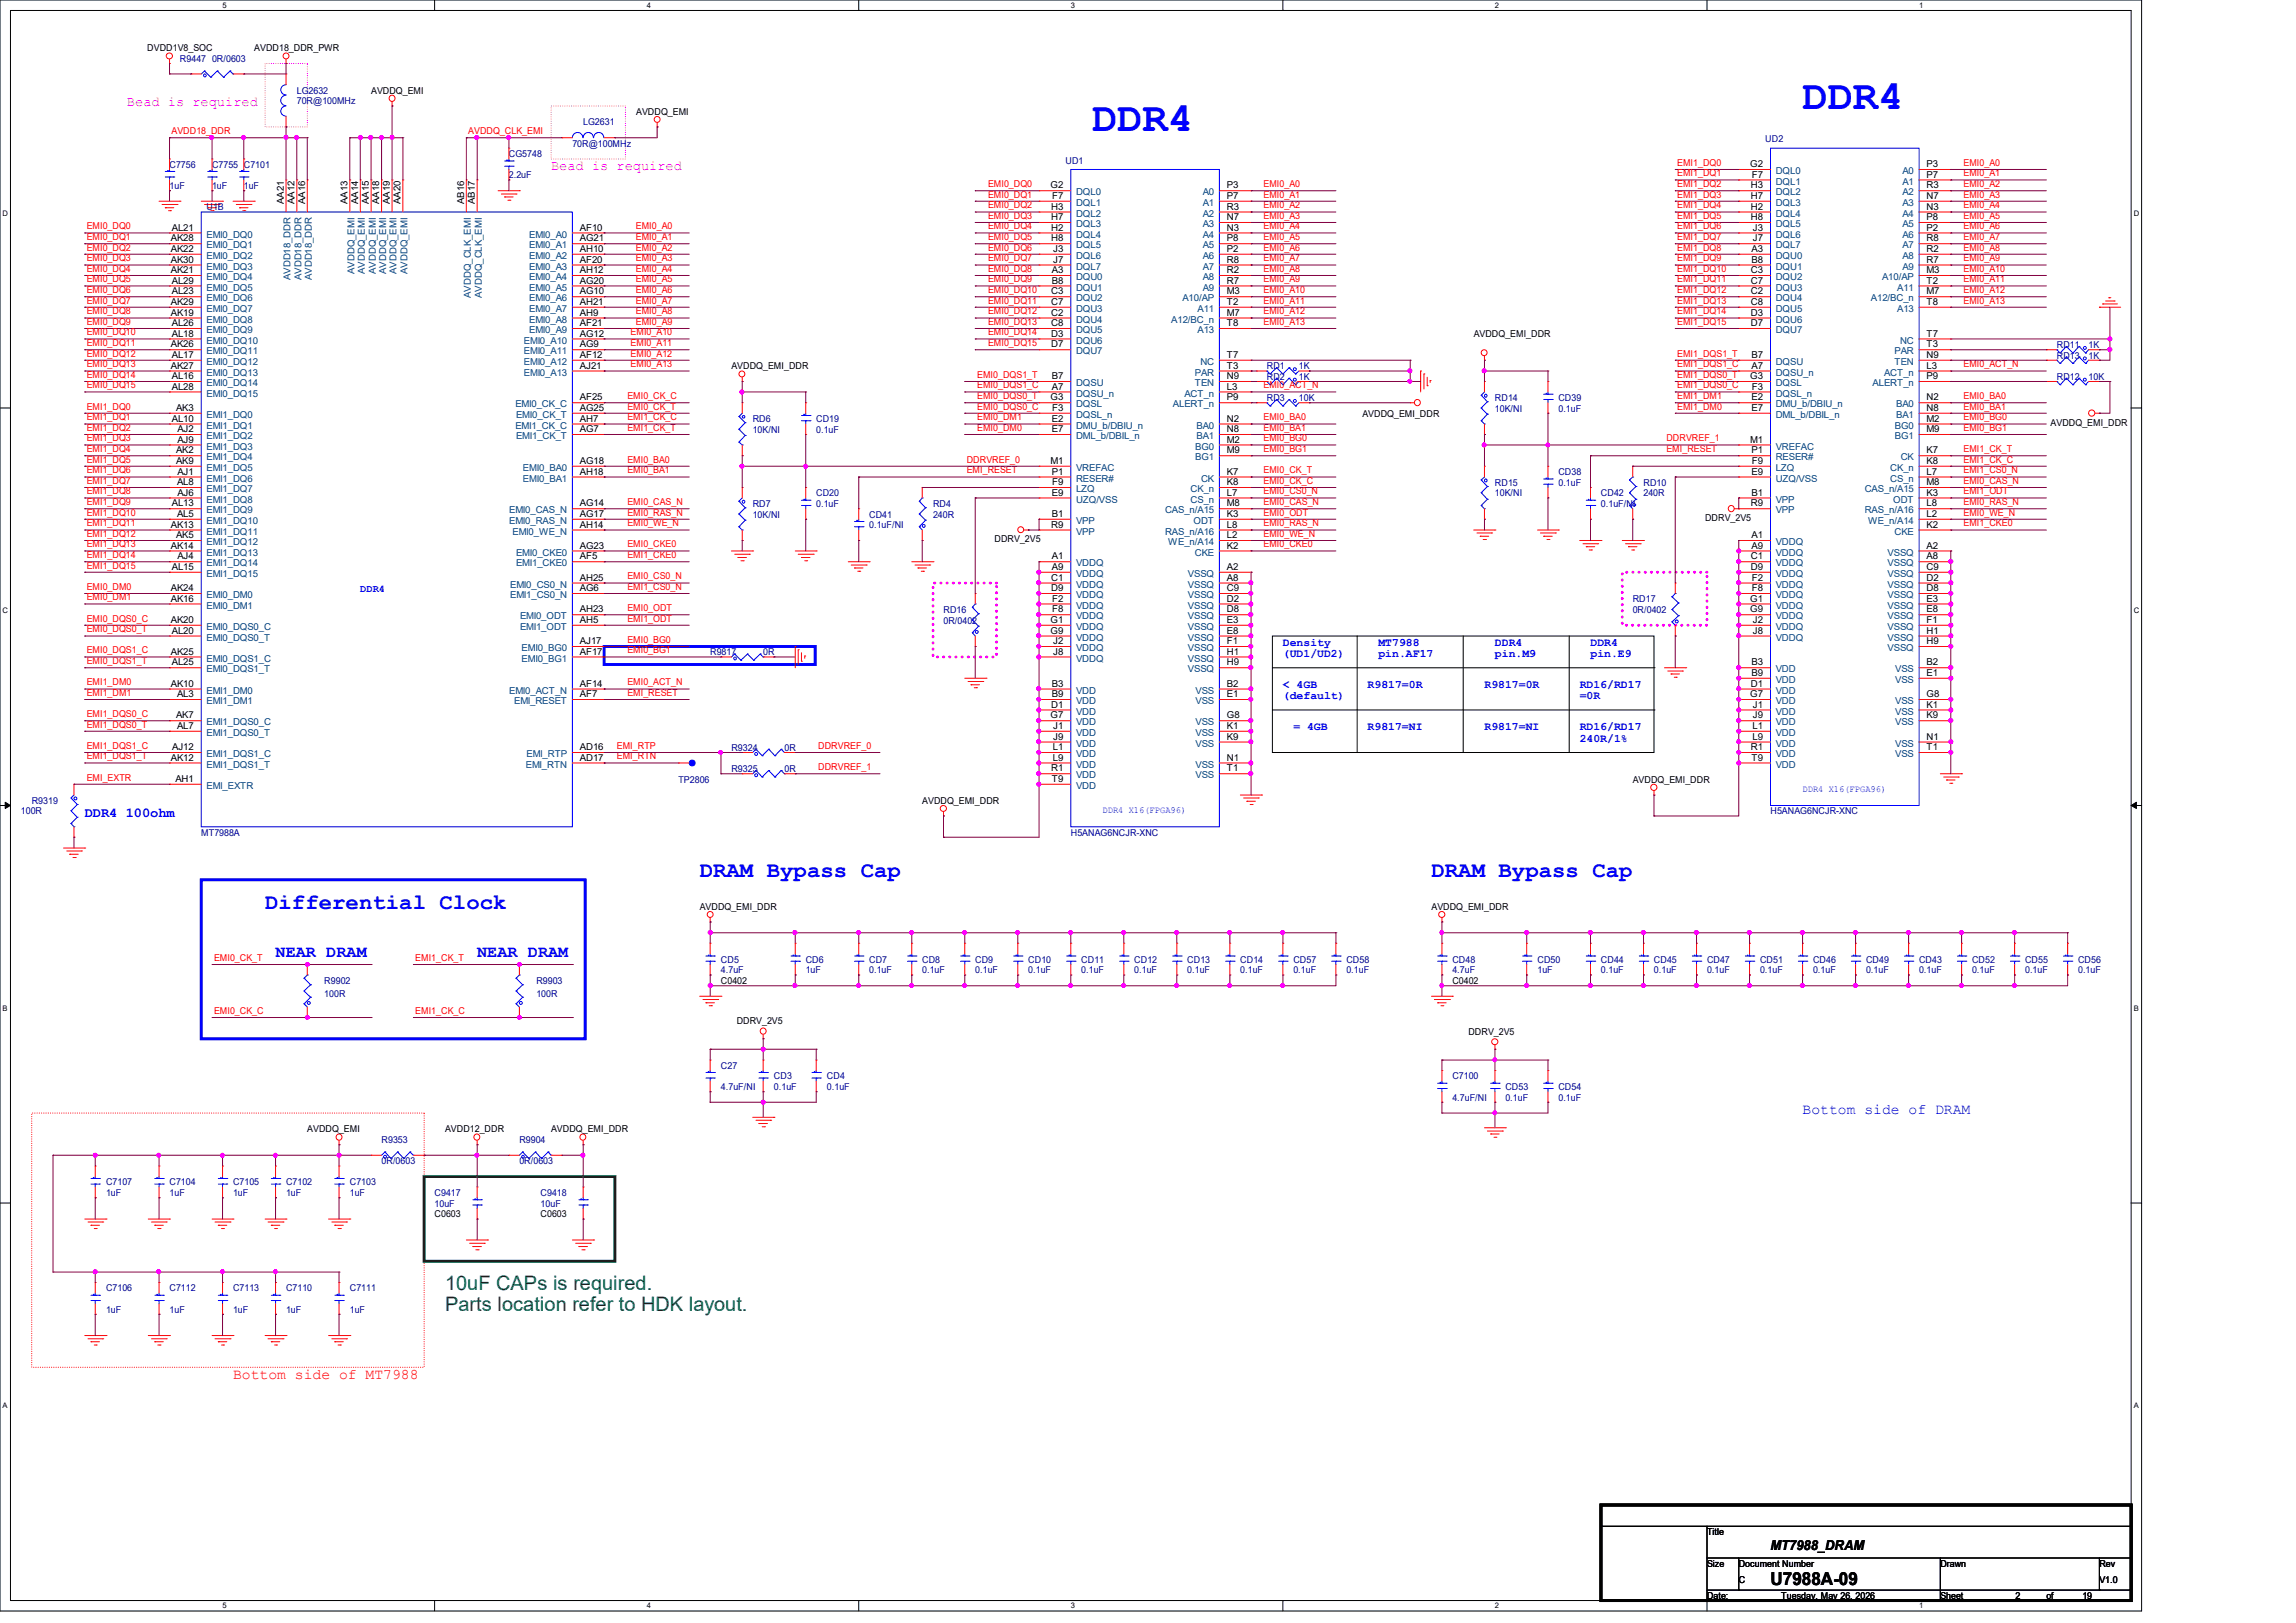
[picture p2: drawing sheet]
<svg xmlns="http://www.w3.org/2000/svg" width="297mm" height="210mm" viewBox="0 0 297 210" stroke-linecap="round" stroke-linejoin="round" font-family="sans-serif">
<defs><g id="words">
<g font-size="5.5" fill="#00f">
<text x="141.3" y="16.9">DDR4</text>
<text x="233.2" y="14.1">DDR4</text>
</g>
<g font-size="2.9" fill="#00f">
<text x="90.5" y="113.5">DRAM Bypass Cap</text>
<text x="185.2" y="113.5">DRAM Bypass Cap</text>
<text x="34.3" y="117.6">Differential Clock</text>
</g>
<g font-size="2.6" fill="#008000">
<text x="57.6" y="166.9">10uF CAPs is required.</text>
<text x="57.6" y="169.6">Parts location refer to HDK layout.</text>
</g>
<text font-size="2.3" x="229" y="205.1">U7988A-09</text>
<g font-size="2.2" fill="#00f">
<text x="35.6" y="123.8">NEAR DRAM</text>
<text x="61.7" y="123.8">NEAR DRAM</text>
</g>
<text font-size="1.9" fill="#00f" x="233.2" y="144.1">Bottom side of DRAM</text>
<text font-size="1.9" fill="#f00" x="30.1" y="178.4">Bottom side of MT7988</text>
<g font-size="1.8" fill="#f0f">
<text x="16.4" y="13.7">Bead is required</text>
<text x="71.3" y="22">Bead is required</text>
</g>
<g font-size="1.8" fill="#00f">
<text x="11" y="105.7">DDR4</text>
<text x="16.3" y="105.7">100ohm</text>
</g>
<text font-size="1.8" x="229" y="200.5">MT7988_DRAM</text>
<g font-size="1.5" fill="#00f">
<text x="165.9" y="83.5">Density</text>
<text x="178.3" y="83.5">MT7988</text>
<text x="193.4" y="83.5">DDR4</text>
<text x="205.7" y="83.5">DDR4</text>
<text x="165.9" y="89">&lt; 4GB</text>
<text x="165.9" y="85">(UD1/UD2)</text>
<text x="176.9" y="89">R9817=0R</text>
<text x="178.3" y="85">pin.AF17</text>
<text x="192" y="89">R9817=0R</text>
<text x="193.4" y="85">pin.M9</text>
<text x="204.3" y="89">RD16/RD17</text>
<text x="205.7" y="85">pin.E9</text>
<text x="165.9" y="90.5">(default)</text>
<text x="167.3" y="94.5">= 4GB</text>
<text x="176.9" y="94.5">R9817=NI</text>
<text x="192" y="94.5">R9817=NI</text>
<text x="204.3" y="90.5">=0R</text>
<text x="204.3" y="94.5">RD16/RD17</text>
<text x="204.3" y="96">240R/1%</text>
</g>
<text font-size="1.4" fill="#00f" x="46.6" y="76.5">DDR4</text>
<g font-size="1.2">
<text x="19" y="6.6">DVDD1V8_SOC</text>
<text x="32.9" y="6.6">AVDD18_DDR_PWR</text>
<text x="48" y="12.1">AVDDQ_EMI</text>
<text x="82.3" y="14.9">AVDDQ_EMI</text>
<text x="226.4" y="21.6">G2</text>
<text x="226.6" y="23">F7</text>
<text x="249.2" y="21.6">P3</text>
<text x="249.2" y="23">P7</text>
<text x="22.2" y="29.8">AL21</text>
<text x="36.7" y="26.5" transform="rotate(-90 36.7 26.5)">AA21</text>
<text x="38.1" y="26.5" transform="rotate(-90 38.1 26.5)">AA12</text>
<text x="39.5" y="26.5" transform="rotate(-90 39.5 26.5)">AA16</text>
<text x="45" y="26.5" transform="rotate(-90 45 26.5)">AA13</text>
<text x="46.3" y="26.5" transform="rotate(-90 46.3 26.5)">AA14</text>
<text x="47.7" y="26.5" transform="rotate(-90 47.7 26.5)">AA15</text>
<text x="49.1" y="26.5" transform="rotate(-90 49.1 26.5)">AA18</text>
<text x="50.4" y="26.5" transform="rotate(-90 50.4 26.5)">AA19</text>
<text x="51.8" y="26.5" transform="rotate(-90 51.8 26.5)">AA20</text>
<text x="60" y="26.5" transform="rotate(-90 60 26.5)">AB16</text>
<text x="61.4" y="26.5" transform="rotate(-90 61.4 26.5)">AB17</text>
<text x="75" y="29.8">AF10</text>
<text x="135.9" y="24.4">G2</text>
<text x="136" y="27.1">H3</text>
<text x="136" y="28.5">H7</text>
<text x="136" y="29.8">H2</text>
<text x="136.1" y="25.7">F7</text>
<text x="158.7" y="24.4">P3</text>
<text x="158.7" y="25.7">P7</text>
<text x="158.7" y="27.1">R3</text>
<text x="158.7" y="28.5">N7</text>
<text x="158.7" y="29.8">N3</text>
<text x="226.5" y="24.4">H3</text>
<text x="226.5" y="25.7">H7</text>
<text x="226.5" y="27.1">H2</text>
<text x="226.5" y="28.5">H8</text>
<text x="226.7" y="29.8">J3</text>
<text x="249.2" y="24.4">R3</text>
<text x="249.2" y="25.7">N7</text>
<text x="249.2" y="27.1">N3</text>
<text x="249.2" y="28.5">P8</text>
<text x="249.2" y="29.8">P2</text>
<text x="22.1" y="31.2">AK28</text>
<text x="22.1" y="32.6">AK22</text>
<text x="22.1" y="34">AK30</text>
<text x="22.1" y="35.3">AK21</text>
<text x="75" y="31.2">AG21</text>
<text x="75" y="32.6">AH10</text>
<text x="75" y="34">AF20</text>
<text x="75" y="35.3">AH12</text>
<text x="136" y="31.2">H8</text>
<text x="136.1" y="35.3">A3</text>
<text x="136.2" y="32.6">J3</text>
<text x="136.2" y="34">J7</text>
<text x="158.7" y="31.2">P8</text>
<text x="158.7" y="32.6">P2</text>
<text x="158.7" y="34">R8</text>
<text x="158.7" y="35.3">R2</text>
<text x="226.5" y="35.3">C3</text>
<text x="226.6" y="32.6">A3</text>
<text x="226.6" y="34">B8</text>
<text x="226.7" y="31.2">J7</text>
<text x="249.2" y="31.2">R8</text>
<text x="249.2" y="32.6">R2</text>
<text x="249.2" y="34">R7</text>
<text x="249.2" y="35.3">M3</text>
<text x="22.1" y="39.5">AK29</text>
<text x="22.1" y="40.9">AK19</text>
<text x="22.2" y="36.7">AL29</text>
<text x="22.2" y="38.1">AL23</text>
<text x="75" y="36.7">AG20</text>
<text x="75" y="38.1">AG10</text>
<text x="75" y="39.5">AH21</text>
<text x="75" y="40.9">AH9</text>
<text x="136" y="38.1">C3</text>
<text x="136" y="39.5">C7</text>
<text x="136" y="40.9">C2</text>
<text x="136.1" y="36.7">B8</text>
<text x="158.7" y="36.7">R7</text>
<text x="158.7" y="38.1">M3</text>
<text x="158.7" y="39.5">T2</text>
<text x="158.7" y="40.9">M7</text>
<text x="226.5" y="36.7">C7</text>
<text x="226.5" y="38.1">C2</text>
<text x="226.5" y="39.5">C8</text>
<text x="226.5" y="40.9">D3</text>
<text x="249.2" y="36.7">T2</text>
<text x="249.2" y="38.1">M7</text>
<text x="249.2" y="39.5">T8</text>
<text x="22.1" y="45">AK26</text>
<text x="22.1" y="47.7">AK27</text>
<text x="22.2" y="43.6">AL18</text>
<text x="22.2" y="46.3">AL17</text>
<text x="22.2" y="42.2">AL26</text>
<text x="75" y="43.6">AG12</text>
<text x="75" y="45">AG9</text>
<text x="75" y="46.3">AF12</text>
<text x="75" y="47.7">AJ21</text>
<text x="75" y="42.2">AF21</text>
<text x="94.6" y="47.8">AVDDQ_EMI_DDR</text>
<text x="136" y="42.2">C8</text>
<text x="136" y="43.6">D3</text>
<text x="136" y="45">D7</text>
<text x="158.7" y="42.2">T8</text>
<text x="158.7" y="46.3">T7</text>
<text x="158.7" y="47.7">T3</text>
<text x="190.6" y="43.6">AVDDQ_EMI_DDR</text>
<text x="226.5" y="42.2">D7</text>
<text x="226.6" y="46.3">B7</text>
<text x="226.6" y="47.7">A7</text>
<text x="249.2" y="43.6">T7</text>
<text x="249.2" y="45">T3</text>
<text x="249.2" y="46.3">N9</text>
<text x="249.2" y="47.7">L3</text>
<text x="22.2" y="49.1">AL16</text>
<text x="22.2" y="50.4">AL28</text>
<text x="22.8" y="53.2">AK3</text>
<text x="75" y="51.8">AF25</text>
<text x="75" y="53.2">AG25</text>
<text x="135.9" y="51.8">G3</text>
<text x="136.1" y="49.1">B7</text>
<text x="136.1" y="50.4">A7</text>
<text x="136.1" y="53.2">F3</text>
<text x="158.7" y="49.1">N9</text>
<text x="158.7" y="50.4">L3</text>
<text x="158.7" y="51.8">P9</text>
<text x="176.2" y="53.9">AVDDQ_EMI_DDR</text>
<text x="226.4" y="49.1">G3</text>
<text x="226.6" y="51.8">E2</text>
<text x="226.6" y="53.2">E7</text>
<text x="226.6" y="50.4">F3</text>
<text x="249.2" y="49.1">P9</text>
<text x="249.2" y="51.8">N2</text>
<text x="249.2" y="53.2">N8</text>
<text x="22.2" y="54.6">AL10</text>
<text x="22.8" y="58.7">AK2</text>
<text x="22.9" y="55.9">AJ2</text>
<text x="22.9" y="57.3">AJ9</text>
<text x="75" y="54.6">AH7</text>
<text x="75" y="55.9">AG7</text>
<text x="136.1" y="54.6">E2</text>
<text x="136.1" y="55.9">E7</text>
<text x="158.7" y="54.6">N2</text>
<text x="158.7" y="55.9">N8</text>
<text x="158.7" y="57.3">M2</text>
<text x="158.7" y="58.7">M9</text>
<text x="226.4" y="57.3">M1</text>
<text x="226.6" y="58.7">P1</text>
<text x="249.2" y="54.6">M2</text>
<text x="249.2" y="58.7">K7</text>
<text x="249.2" y="55.9">M9</text>
<text x="265.3" y="55.2">AVDDQ_EMI_DDR</text>
<text x="22.2" y="65.5">AL13</text>
<text x="22.8" y="60">AK9</text>
<text x="22.9" y="62.8">AL8</text>
<text x="22.9" y="61.4">AJ1</text>
<text x="22.9" y="64.1">AJ6</text>
<text x="75" y="60">AG18</text>
<text x="75" y="61.4">AH18</text>
<text x="75" y="65.5">AG14</text>
<text x="135.9" y="60">M1</text>
<text x="136.1" y="61.4">P1</text>
<text x="136.1" y="64.1">E9</text>
<text x="136.1" y="62.8">F9</text>
<text x="158.7" y="61.4">K7</text>
<text x="158.7" y="62.8">K8</text>
<text x="158.7" y="64.1">L7</text>
<text x="158.7" y="65.5">M8</text>
<text x="226.5" y="65.5">R9</text>
<text x="226.6" y="64.1">B1</text>
<text x="226.6" y="61.4">E9</text>
<text x="226.6" y="60">F9</text>
<text x="249.2" y="60">K8</text>
<text x="249.2" y="61.4">L7</text>
<text x="249.2" y="62.8">M8</text>
<text x="249.2" y="64.1">K3</text>
<text x="249.2" y="65.5">L8</text>
<text x="22.1" y="68.3">AK13</text>
<text x="22.1" y="71">AK14</text>
<text x="22.8" y="69.6">AK5</text>
<text x="22.9" y="66.9">AL5</text>
<text x="75" y="71">AG23</text>
<text x="75" y="66.9">AG17</text>
<text x="75" y="68.3">AH14</text>
<text x="128.7" y="70.1">DDRV_2V5</text>
<text x="136" y="68.3">R9</text>
<text x="136.1" y="66.9">B1</text>
<text x="158.7" y="69.6">L2</text>
<text x="158.7" y="71">K2</text>
<text x="158.7" y="66.9">K3</text>
<text x="158.7" y="68.3">L8</text>
<text x="220.6" y="67.4">DDRV_2V5</text>
<text x="226.6" y="69.6">A1</text>
<text x="226.6" y="71">A9</text>
<text x="249.2" y="66.9">L2</text>
<text x="249.2" y="68.3">K2</text>
<text x="249.2" y="71">A2</text>
<text x="22.1" y="76.5">AK24</text>
<text x="22.1" y="77.9">AK16</text>
<text x="22.2" y="73.7">AL15</text>
<text x="22.9" y="72.4">AJ4</text>
<text x="75" y="75.1">AH25</text>
<text x="75" y="72.4">AF5</text>
<text x="75" y="76.5">AG6</text>
<text x="136" y="75.1">C1</text>
<text x="136" y="76.5">D9</text>
<text x="136.1" y="72.4">A1</text>
<text x="136.1" y="73.7">A9</text>
<text x="136.1" y="77.9">F2</text>
<text x="158.7" y="73.7">A2</text>
<text x="158.7" y="75.1">A8</text>
<text x="158.7" y="76.5">C9</text>
<text x="158.7" y="77.9">D2</text>
<text x="226.4" y="77.9">G1</text>
<text x="226.5" y="72.4">C1</text>
<text x="226.5" y="73.7">D9</text>
<text x="226.6" y="75.1">F2</text>
<text x="226.6" y="76.5">F8</text>
<text x="249.2" y="72.4">A8</text>
<text x="249.2" y="73.7">C9</text>
<text x="249.2" y="75.1">D2</text>
<text x="249.2" y="76.5">D8</text>
<text x="249.2" y="77.9">E3</text>
<text x="22.1" y="80.6">AK20</text>
<text x="22.2" y="82">AL20</text>
<text x="75" y="79.2">AH23</text>
<text x="75" y="80.6">AH5</text>
<text x="75" y="83.4">AJ17</text>
<text x="135.9" y="80.6">G1</text>
<text x="135.9" y="82">G9</text>
<text x="136.1" y="79.2">F8</text>
<text x="136.2" y="83.4">J2</text>
<text x="158.7" y="79.2">D8</text>
<text x="158.7" y="80.6">E3</text>
<text x="158.7" y="82">E8</text>
<text x="158.7" y="83.4">F1</text>
<text x="226.4" y="79.2">G9</text>
<text x="226.7" y="80.6">J2</text>
<text x="226.7" y="82">J8</text>
<text x="249.2" y="79.2">E8</text>
<text x="249.2" y="80.6">F1</text>
<text x="249.2" y="82">H1</text>
<text x="249.2" y="83.4">H9</text>
<text x="22.1" y="84.7">AK25</text>
<text x="22.1" y="88.9">AK10</text>
<text x="22.2" y="86.1">AL25</text>
<text x="75" y="84.7">AF17</text>
<text x="75" y="88.9">AF14</text>
<text x="136.1" y="88.9">B3</text>
<text x="136.2" y="84.7">J8</text>
<text x="158.7" y="84.7">H1</text>
<text x="158.7" y="86.1">H9</text>
<text x="158.7" y="88.9">B2</text>
<text x="226.5" y="88.9">D1</text>
<text x="226.6" y="86.1">B3</text>
<text x="226.6" y="87.5">B9</text>
<text x="249.2" y="86.1">B2</text>
<text x="249.2" y="87.5">E1</text>
<text x="22.8" y="93">AK7</text>
<text x="22.9" y="90.2">AL3</text>
<text x="22.9" y="94.3">AL7</text>
<text x="75" y="90.2">AF7</text>
<text x="135.9" y="93">G7</text>
<text x="136" y="91.6">D1</text>
<text x="136.1" y="90.2">B9</text>
<text x="136.2" y="94.3">J1</text>
<text x="136.2" y="95.7">J9</text>
<text x="158.7" y="90.2">E1</text>
<text x="158.7" y="93">G8</text>
<text x="158.7" y="94.3">K1</text>
<text x="158.7" y="95.7">K9</text>
<text x="226.4" y="90.2">G7</text>
<text x="226.7" y="94.3">L1</text>
<text x="226.7" y="95.7">L9</text>
<text x="226.7" y="91.6">J1</text>
<text x="226.7" y="93">J9</text>
<text x="249.2" y="90.2">G8</text>
<text x="249.2" y="91.6">K1</text>
<text x="249.2" y="93">K9</text>
<text x="249.2" y="95.7">N1</text>
<text x="22.1" y="98.4">AK12</text>
<text x="22.3" y="97.1">AJ12</text>
<text x="22.7" y="101.2">AH1</text>
<text x="75" y="98.4">AD17</text>
<text x="75" y="97.1">AD16</text>
<text x="136" y="99.8">R1</text>
<text x="136.1" y="101.2">T9</text>
<text x="136.2" y="97.1">L1</text>
<text x="136.2" y="98.4">L9</text>
<text x="158.7" y="98.4">N1</text>
<text x="158.7" y="99.8">T1</text>
<text x="211.2" y="101.3">AVDDQ_EMI_DDR</text>
<text x="226.5" y="97.1">R1</text>
<text x="226.6" y="98.4">T9</text>
<text x="249.2" y="97.1">T1</text>
<text x="119.3" y="104">AVDDQ_EMI_DDR</text>
<text x="90.5" y="117.7">AVDDQ_EMI_DDR</text>
<text x="185.2" y="117.7">AVDDQ_EMI_DDR</text>
<text x="93.3" y="127.3">C0402</text>
<text x="187.9" y="127.3">C0402</text>
<text x="95.3" y="132.5">DDRV_2V5</text>
<text x="189.9" y="133.9">DDRV_2V5</text>
<text x="39.8" y="146.5">AVDDQ_EMI</text>
<text x="57.6" y="146.5">AVDD12_DDR</text>
<text x="71.3" y="146.5">AVDDQ_EMI_DDR</text>
<text x="56.2" y="157.5">C0603</text>
<text x="69.9" y="157.5">C0603</text>
<text x="220.8" y="198.6">Title</text>
<text x="220.8" y="202.7">Size</text>
<text x="224.9" y="202.7">Document Number</text>
<text x="251" y="202.7">Drawn</text>
<text x="271.6" y="202.7">Rev</text>
<text x="220.8" y="206.9">Date:</text>
<text x="224.9" y="204.8">C</text>
<text x="230.4" y="206.9">Tuesday, May 26, 2026</text>
<text x="251" y="206.9">Sheet</text>
<text x="260.7" y="206.9">2</text>
<text x="264.7" y="206.9">of</text>
<text x="269.4" y="206.9">19</text>
<text x="271.6" y="204.8">V1.0</text>
</g>
<g font-size="1.2" fill="#000080">
<text x="23.3" y="8">R9447</text>
<text x="27.4" y="8">0R/0603</text>
<text x="38.4" y="12.1">LG</text>
<text x="38.4" y="13.5">70R@100MHz</text>
<text x="39.9" y="12.1">2632</text>
<text x="75.4" y="16.2">LG2631</text>
<text x="21.9" y="21.7">C7756</text>
<text x="27.4" y="21.7">C7755 C7101</text>
<text x="65.8" y="20.3">CG5748</text>
<text x="65.8" y="23.1">2.2uF</text>
<text x="74" y="19">70R@100MH</text>
<text x="81.1" y="19">z</text>
<text x="137.8" y="21.2">UD1</text>
<text x="228.3" y="18.4">UD2</text>
<text x="21.9" y="24.4">1uF</text>
<text x="26.7" y="27.2">U1B</text>
<text x="27.4" y="24.4">1uF</text>
<text x="31.5" y="24.4">1uF</text>
<text x="163.9" y="47.8">RD1</text>
<text x="168" y="47.8">1K</text>
<text x="266.1" y="45">RD11</text>
<text x="266.1" y="46.4">RD13</text>
<text x="270.2" y="45">1K</text>
<text x="270.2" y="46.4">1K</text>
<text x="163.9" y="49.1">RD2</text>
<text x="163.9" y="51.9">RD3</text>
<text x="168" y="49.1">1K</text>
<text x="168" y="51.9">10K</text>
<text x="193.4" y="51.9">RD14</text>
<text x="193.4" y="53.3">10K/NI</text>
<text x="201.6" y="51.9">CD39</text>
<text x="201.6" y="53.3">0.1uF</text>
<text x="266.1" y="49.1">RD12</text>
<text x="270.2" y="49.1">10K</text>
<text x="97.4" y="54.6">RD6</text>
<text x="97.4" y="56">10K/NI</text>
<text x="105.6" y="54.6">CD19</text>
<text x="105.6" y="56">0.1uF</text>
<text x="97.4" y="65.6">RD7</text>
<text x="105.6" y="64.2">CD20</text>
<text x="105.6" y="65.6">0.1uF</text>
<text x="120.7" y="65.6">RD4</text>
<text x="193.4" y="62.9">RD15</text>
<text x="193.4" y="64.2">10K/NI</text>
<text x="201.6" y="61.5">CD38</text>
<text x="201.6" y="62.9">0.1uF</text>
<text x="207.1" y="64.2">CD42</text>
<text x="207.1" y="65.6">0.1uF/NI</text>
<text x="212.6" y="62.9">RD10</text>
<text x="212.6" y="64.2">240R</text>
<text x="97.4" y="67">10K/NI</text>
<text x="112.4" y="67">CD41</text>
<text x="112.4" y="68.3">0.1uF/NI</text>
<text x="120.7" y="67">240R</text>
<text x="211.2" y="77.9">RD17</text>
<text x="122" y="79.3">RD16</text>
<text x="122" y="80.7">0R/0402</text>
<text x="211.2" y="79.3">0R/0402</text>
<text x="91.9" y="84.8">R9817</text>
<text x="98.7" y="84.8">0R</text>
<text x="87.8" y="101.3">TP2806</text>
<text x="94.6" y="97.2">R9324</text>
<text x="94.6" y="99.9">R9325</text>
<text x="101.5" y="97.2">0R</text>
<text x="101.5" y="99.9">0R</text>
<text x="2.7" y="105.4">100R</text>
<text x="4.1" y="104">R9319</text>
<text x="229" y="105.4">H5ANAG6NCJR-XNC</text>
<text x="26" y="108.1">MT7988A</text>
<text x="138.5" y="108.1">H5ANAG6NCJR-XNC</text>
<text x="93.3" y="124.6">CD5</text>
<text x="93.3" y="125.9">4.7uF</text>
<text x="104.2" y="124.6">CD6</text>
<text x="104.2" y="125.9">1uF</text>
<text x="112.4" y="124.6">CD7</text>
<text x="112.4" y="125.9">0.1uF</text>
<text x="119.3" y="124.6">CD8</text>
<text x="119.3" y="125.9">0.1uF</text>
<text x="126.2" y="124.6">CD9</text>
<text x="126.2" y="125.9">0.1uF</text>
<text x="133" y="124.6">CD10</text>
<text x="133" y="125.9">0.1uF</text>
<text x="139.9" y="124.6">CD11</text>
<text x="139.9" y="125.9">0.1uF</text>
<text x="146.7" y="124.6">CD12</text>
<text x="146.7" y="125.9">0.1uF</text>
<text x="153.6" y="124.6">CD13</text>
<text x="153.6" y="125.9">0.1uF</text>
<text x="160.4" y="124.6">CD14</text>
<text x="160.4" y="125.9">0.1uF</text>
<text x="167.3" y="124.6">CD57</text>
<text x="167.3" y="125.9">0.1uF</text>
<text x="174.2" y="124.6">CD58</text>
<text x="174.2" y="125.9">0.1uF</text>
<text x="187.9" y="124.6">CD48</text>
<text x="187.9" y="125.9">4.7uF</text>
<text x="198.9" y="124.6">CD50</text>
<text x="198.9" y="125.9">1uF</text>
<text x="207.1" y="124.6">CD44</text>
<text x="207.1" y="125.9">0.1uF</text>
<text x="214" y="124.6">CD45</text>
<text x="214" y="125.9">0.1uF</text>
<text x="220.8" y="124.6">CD47</text>
<text x="220.8" y="125.9">0.1uF</text>
<text x="227.7" y="124.6">CD51</text>
<text x="227.7" y="125.9">0.1uF</text>
<text x="234.5" y="124.6">CD46</text>
<text x="234.5" y="125.9">0.1uF</text>
<text x="241.4" y="124.6">CD49</text>
<text x="241.4" y="125.9">0.1uF</text>
<text x="248.2" y="124.6">CD43</text>
<text x="248.2" y="125.9">0.1uF</text>
<text x="255.1" y="124.6">CD52</text>
<text x="255.1" y="125.9">0.1uF</text>
<text x="262" y="124.6">CD55</text>
<text x="262" y="125.9">0.1uF</text>
<text x="268.8" y="124.6">CD56</text>
<text x="268.8" y="125.9">0.1uF</text>
<text x="42" y="127.3">R9902</text>
<text x="42" y="128.9">100R</text>
<text x="69.4" y="127.3">R9903</text>
<text x="69.4" y="128.9">100R</text>
<text x="93.3" y="138.3">C27</text>
<text x="93.3" y="141">4.7uF/NI</text>
<text x="100.1" y="139.7">CD3</text>
<text x="100.1" y="141">0.1uF</text>
<text x="107" y="139.7">CD4</text>
<text x="107" y="141">0.1uF</text>
<text x="187.9" y="139.7">C7100</text>
<text x="187.9" y="142.4">4.7uF/NI</text>
<text x="194.7" y="141">CD53</text>
<text x="194.7" y="142.4">0.1uF</text>
<text x="201.6" y="141">CD54</text>
<text x="201.6" y="142.4">0.1uF</text>
<text x="49.4" y="147.9">R9353</text>
<text x="67.2" y="147.9">R9904</text>
<text x="13.7" y="153.4">C7107</text>
<text x="13.7" y="154.7">1uF</text>
<text x="21.9" y="153.4">C7104</text>
<text x="21.9" y="154.7">1uF</text>
<text x="30.1" y="153.4">C7105</text>
<text x="30.1" y="154.7">1uF</text>
<text x="37" y="153.4">C7102</text>
<text x="37" y="154.7">1uF</text>
<text x="45.3" y="153.4">C7103</text>
<text x="45.3" y="154.7">1uF</text>
<text x="49.4" y="150.6">0R/0603</text>
<text x="56.2" y="154.7">C9417</text>
<text x="67.2" y="150.6">0R/0603</text>
<text x="69.9" y="154.7">C9418</text>
<text x="56.2" y="156.1">10uF</text>
<text x="69.9" y="156.1">10uF</text>
<text x="13.7" y="167.1">C7106</text>
<text x="21.9" y="167.1">C7112</text>
<text x="30.1" y="167.1">C7113</text>
<text x="37" y="167.1">C7110</text>
<text x="45.3" y="167.1">C7111</text>
<text x="13.7" y="169.8">1uF</text>
<text x="21.9" y="169.8">1uF</text>
<text x="30.1" y="169.8">1uF</text>
<text x="37" y="169.8">1uF</text>
<text x="45.3" y="169.8">1uF</text>
</g>
<g font-size="1.2" fill="#f00">
<text x="22.2" y="17.4">AVDD18_DDR</text>
<text x="60.6" y="17.4">AVDDQ_CLK_EMI</text>
<text x="217" y="21.5">EMI1_DQ0</text>
<text x="217" y="22.8">EMI1_DQ1</text>
<text x="254" y="22.8">EMI0_A1</text>
<text x="254" y="21.5">EMI0_A0</text>
<text x="11.2" y="29.7">EMI0_DQ0</text>
<text x="82.3" y="29.7">EMI0_A0</text>
<text x="127.8" y="25.6">EMI0_DQ1</text>
<text x="127.8" y="24.2">EMI0_DQ0</text>
<text x="127.8" y="29.7">EMI0_DQ4</text>
<text x="127.8" y="28.3">EMI0_DQ3</text>
<text x="127.8" y="27">EMI0_DQ2</text>
<text x="163.4" y="27">EMI0_A2</text>
<text x="163.4" y="25.6">EMI0_A1</text>
<text x="163.4" y="28.3">EMI0_A3</text>
<text x="163.4" y="24.2">EMI0_A0</text>
<text x="163.4" y="29.7">EMI0_A4</text>
<text x="217" y="24.2">EMI1_DQ2</text>
<text x="217" y="25.6">EMI1_DQ3</text>
<text x="217" y="27">EMI1_DQ4</text>
<text x="217" y="28.3">EMI1_DQ5</text>
<text x="217" y="29.7">EMI1_DQ6</text>
<text x="254" y="24.2">EMI0_A2</text>
<text x="254" y="25.6">EMI0_A3</text>
<text x="254" y="28.3">EMI0_A5</text>
<text x="254" y="27">EMI0_A4</text>
<text x="254" y="29.7">EMI0_A6</text>
<text x="11.2" y="31.1">EMI0_DQ1</text>
<text x="11.2" y="32.4">EMI0_DQ2</text>
<text x="11.2" y="33.8">EMI0_DQ3</text>
<text x="11.2" y="35.2">EMI0_DQ4</text>
<text x="82.3" y="31.1">EMI0_A1</text>
<text x="82.3" y="32.4">EMI0_A2</text>
<text x="82.3" y="33.8">EMI0_A3</text>
<text x="82.3" y="35.2">EMI0_A4</text>
<text x="127.8" y="32.4">EMI0_DQ6</text>
<text x="127.8" y="31.1">EMI0_DQ5</text>
<text x="127.8" y="33.8">EMI0_DQ7</text>
<text x="127.8" y="35.2">EMI0_DQ8</text>
<text x="163.4" y="33.8">EMI0_A7</text>
<text x="163.4" y="35.2">EMI0_A8</text>
<text x="163.4" y="31.1">EMI0_A5</text>
<text x="163.4" y="32.4">EMI0_A6</text>
<text x="217" y="31.1">EMI1_DQ7</text>
<text x="217" y="32.4">EMI1_DQ8</text>
<text x="217" y="33.8">EMI1_DQ9</text>
<text x="217" y="35.2">EMI1_DQ10</text>
<text x="254" y="33.8">EMI0_A9</text>
<text x="254" y="31.1">EMI0_A7</text>
<text x="254" y="32.4">EMI0_A8</text>
<text x="254" y="35.2">EMI0_A10</text>
<text x="11.2" y="36.5">EMI0_DQ5</text>
<text x="11.2" y="37.9">EMI0_DQ6</text>
<text x="11.2" y="39.3">EMI0_DQ7</text>
<text x="11.2" y="40.7">EMI0_DQ8</text>
<text x="82.3" y="40.7">EMI0_A8</text>
<text x="82.3" y="36.5">EMI0_A5</text>
<text x="82.3" y="37.9">EMI0_A6</text>
<text x="82.3" y="39.3">EMI0_A7</text>
<text x="127.8" y="39.3">EMI0_DQ11</text>
<text x="127.8" y="37.9">EMI0_DQ10</text>
<text x="127.8" y="36.5">EMI0_DQ9</text>
<text x="127.8" y="40.7">EMI0_DQ12</text>
<text x="163.4" y="40.7">EMI0_A12</text>
<text x="163.4" y="36.5">EMI0_A9</text>
<text x="163.4" y="37.9">EMI0_A10</text>
<text x="163.4" y="39.3">EMI0_A11</text>
<text x="217" y="36.5">EMI1_DQ11</text>
<text x="217" y="37.9">EMI1_DQ12</text>
<text x="217" y="39.3">EMI1_DQ13</text>
<text x="217" y="40.7">EMI1_DQ14</text>
<text x="254" y="37.9">EMI0_A12</text>
<text x="254" y="39.3">EMI0_A13</text>
<text x="254" y="36.5">EMI0_A11</text>
<text x="11.2" y="42">EMI0_DQ9</text>
<text x="11.2" y="43.4">EMI0_DQ10</text>
<text x="11.2" y="44.8">EMI0_DQ11</text>
<text x="11.2" y="46.1">EMI0_DQ12</text>
<text x="11.2" y="47.5">EMI0_DQ13</text>
<text x="81.6" y="43.4">EMI0_A10</text>
<text x="81.6" y="44.8">EMI0_A11</text>
<text x="81.6" y="46.1">EMI0_A12</text>
<text x="81.6" y="47.5">EMI0_A13</text>
<text x="82.3" y="42">EMI0_A9</text>
<text x="127.8" y="44.8">EMI0_DQ15</text>
<text x="127.8" y="43.4">EMI0_DQ14</text>
<text x="127.8" y="42">EMI0_DQ13</text>
<text x="163.4" y="42">EMI0_A13</text>
<text x="217" y="42">EMI1_DQ15</text>
<text x="217" y="46.1">EMI1_DQS1_T</text>
<text x="217" y="47.5">EMI1_DQS1_C</text>
<text x="254" y="47.5">EMI0_ACT_N</text>
<text x="11.2" y="48.9">EMI0_DQ14</text>
<text x="11.2" y="50.2">EMI0_DQ15</text>
<text x="11.2" y="53">EMI1_DQ0</text>
<text x="81.2" y="53">EMI0_CK_T</text>
<text x="81.2" y="51.6">EMI0_CK_C</text>
<text x="126.4" y="53">EMI0_DQS0_C</text>
<text x="126.4" y="51.6">EMI0_DQS0_T</text>
<text x="126.4" y="50.2">EMI0_DQS1_C</text>
<text x="126.4" y="48.9">EMI0_DQS1_T</text>
<text x="163.4" y="50.2">EMI0_ACT_N</text>
<text x="217" y="53">EMI1_DM0</text>
<text x="217" y="51.6">EMI1_DM1</text>
<text x="217" y="48.9">EMI1_DQS0_T</text>
<text x="217" y="50.2">EMI1_DQS0_C</text>
<text x="254" y="53">EMI0_BA1</text>
<text x="254" y="51.6">EMI0_BA0</text>
<text x="11.2" y="54.4">EMI1_DQ1</text>
<text x="11.2" y="55.8">EMI1_DQ2</text>
<text x="11.2" y="57.1">EMI1_DQ3</text>
<text x="11.2" y="58.5">EMI1_DQ4</text>
<text x="11.2" y="59.9">EMI1_DQ5</text>
<text x="81.2" y="59.9">EMI0_BA0</text>
<text x="81.2" y="55.8">EMI1_CK_T</text>
<text x="81.2" y="54.4">EMI1_CK_C</text>
<text x="125.1" y="59.9">DDRVREF_0</text>
<text x="126.4" y="55.8">EMI0_DM0</text>
<text x="126.4" y="54.4">EMI0_DM1</text>
<text x="163.4" y="55.8">EMI0_BA1</text>
<text x="163.4" y="54.4">EMI0_BA0</text>
<text x="163.4" y="57.1">EMI0_BG0</text>
<text x="163.4" y="58.5">EMI0_BG1</text>
<text x="215.6" y="58.5">EMI_RESET</text>
<text x="215.6" y="57.1">DDRVREF_1</text>
<text x="254" y="59.9">EMI1_CK_C</text>
<text x="254" y="58.5">EMI1_CK_T</text>
<text x="254" y="54.4">EMI0_BG0</text>
<text x="254" y="55.8">EMI0_BG1</text>
<text x="11.2" y="61.3">EMI1_DQ6</text>
<text x="11.2" y="62.6">EMI1_DQ7</text>
<text x="11.2" y="64">EMI1_DQ8</text>
<text x="11.2" y="65.4">EMI1_DQ9</text>
<text x="81.2" y="61.3">EMI0_BA1</text>
<text x="81.2" y="65.4">EMI0_CAS_N</text>
<text x="125.1" y="61.3">EMI_RESET</text>
<text x="163.4" y="61.3">EMI0_CK_T</text>
<text x="163.4" y="62.6">EMI0_CK_C</text>
<text x="163.4" y="64">EMI0_CS0_N</text>
<text x="163.4" y="65.4">EMI0_CAS_N</text>
<text x="254" y="61.3">EMI1_CS0_N</text>
<text x="254" y="62.6">EMI0_CAS_N</text>
<text x="254" y="64">EMI1_ODT</text>
<text x="254" y="65.4">EMI0_RAS_N</text>
<text x="11.2" y="66.7">EMI1_DQ10</text>
<text x="11.2" y="68.1">EMI1_DQ11</text>
<text x="11.2" y="69.5">EMI1_DQ12</text>
<text x="11.2" y="70.8">EMI1_DQ13</text>
<text x="81.2" y="66.7">EMI0_RAS_N</text>
<text x="81.2" y="68.1">EMI0_WE_N</text>
<text x="81.2" y="70.8">EMI0_CKE0</text>
<text x="163.4" y="70.8">EMI0_CKE0</text>
<text x="163.4" y="69.5">EMI0_WE_N</text>
<text x="163.4" y="66.7">EMI0_ODT</text>
<text x="163.4" y="68.1">EMI0_RAS_N</text>
<text x="254" y="68.1">EMI1_CKE0</text>
<text x="254" y="66.7">EMI0_WE_N</text>
<text x="11.2" y="72.2">EMI1_DQ14</text>
<text x="11.2" y="73.6">EMI1_DQ15</text>
<text x="11.2" y="76.3">EMI0_DM0</text>
<text x="11.2" y="77.7">EMI0_DM1</text>
<text x="81.2" y="72.2">EMI1_CKE0</text>
<text x="81.2" y="76.3">EMI1_CS0_N</text>
<text x="81.2" y="75">EMI0_CS0_N</text>
<text x="11.2" y="80.4">EMI0_DQS0_C</text>
<text x="11.2" y="81.8">EMI0_DQS0_T</text>
<text x="81.2" y="80.4">EMI1_ODT</text>
<text x="81.2" y="79.1">EMI0_ODT</text>
<text x="81.2" y="83.2">EMI0_BG0</text>
<text x="11.2" y="85.9">EMI0_DQS1_T</text>
<text x="11.2" y="84.5">EMI0_DQS1_C</text>
<text x="11.2" y="88.7">EMI1_DM0</text>
<text x="81.2" y="88.7">EMI0_ACT_N</text>
<text x="81.2" y="84.5">EMI0_BG1</text>
<text x="11.2" y="90">EMI1_DM1</text>
<text x="11.2" y="92.8">EMI1_DQS0_C</text>
<text x="11.2" y="94.1">EMI1_DQS0_T</text>
<text x="81.2" y="90">EMI_RESET</text>
<text x="11.2" y="98.3">EMI1_DQS1_T</text>
<text x="11.2" y="96.9">EMI1_DQS1_C</text>
<text x="11.2" y="101">EMI_EXTR</text>
<text x="79.8" y="98.3">EMI_RTN</text>
<text x="79.8" y="96.9">EMI_RTP</text>
<text x="105.8" y="96.9">DDRVREF_0</text>
<text x="105.8" y="99.7">DDRVREF_1</text>
<text x="27.7" y="124.3">EMI0_CK_T</text>
<text x="53.7" y="124.3">EMI1_CK_T</text>
<text x="27.7" y="131.2">EMI0_CK_C</text>
<text x="53.7" y="131.2">EMI1_CK_C</text>
</g>
<g font-size="1.2" fill="#004080">
<text x="229.7" y="22.5">DQL0</text>
<text x="229.7" y="23.9">DQL1</text>
<text x="246.1" y="22.5">A0</text>
<text x="246.1" y="23.9">A1</text>
<text x="139.2" y="25.3">DQL0</text>
<text x="139.2" y="26.6">DQL1</text>
<text x="139.2" y="28">DQL2</text>
<text x="139.2" y="29.4">DQL3</text>
<text x="155.6" y="25.3">A0</text>
<text x="155.6" y="26.6">A1</text>
<text x="155.6" y="28">A2</text>
<text x="155.6" y="29.4">A3</text>
<text x="229.7" y="25.3">DQL2</text>
<text x="229.7" y="26.6">DQL3</text>
<text x="229.7" y="28">DQL4</text>
<text x="229.7" y="29.4">DQL5</text>
<text x="246.1" y="25.3">A2</text>
<text x="246.1" y="26.6">A3</text>
<text x="246.1" y="28">A4</text>
<text x="246.1" y="29.4">A5</text>
<text x="26.7" y="30.7">EMI0_DQ0</text>
<text x="26.7" y="32.1">EMI0_DQ1</text>
<text x="26.7" y="33.5">EMI0_DQ2</text>
<text x="26.7" y="34.9">EMI0_DQ3</text>
<text x="45.8" y="35.5" transform="rotate(-90 45.8 35.5)">AVDDQ_EMI</text>
<text x="47.2" y="35.5" transform="rotate(-90 47.2 35.5)">AVDDQ_EMI</text>
<text x="48.6" y="35.5" transform="rotate(-90 48.6 35.5)">AVDDQ_EMI</text>
<text x="50" y="35.5" transform="rotate(-90 50 35.5)">AVDDQ_EMI</text>
<text x="51.3" y="35.5" transform="rotate(-90 51.3 35.5)">AVDDQ_EMI</text>
<text x="52.7" y="35.5" transform="rotate(-90 52.7 35.5)">AVDDQ_EMI</text>
<text x="68.5" y="30.7">EMI0_A0</text>
<text x="68.5" y="32.1">EMI0_A1</text>
<text x="68.5" y="33.5">EMI0_A2</text>
<text x="68.5" y="34.9">EMI0_A3</text>
<text x="139.2" y="30.7">DQL4</text>
<text x="139.2" y="32.1">DQL5</text>
<text x="139.2" y="33.5">DQL6</text>
<text x="139.2" y="34.9">DQL7</text>
<text x="155.6" y="30.7">A4</text>
<text x="155.6" y="32.1">A5</text>
<text x="155.6" y="33.5">A6</text>
<text x="155.6" y="34.9">A7</text>
<text x="229.7" y="30.7">DQL6</text>
<text x="229.7" y="32.1">DQL7</text>
<text x="229.7" y="33.5">DQU0</text>
<text x="229.7" y="34.9">DQU1</text>
<text x="246.1" y="30.7">A6</text>
<text x="246.1" y="32.1">A7</text>
<text x="246.1" y="33.5">A8</text>
<text x="246.1" y="34.9">A9</text>
<text x="26.7" y="36.2">EMI0_DQ4</text>
<text x="26.7" y="37.6">EMI0_DQ5</text>
<text x="26.7" y="39">EMI0_DQ6</text>
<text x="26.7" y="40.3">EMI0_DQ7</text>
<text x="26.7" y="41.7">EMI0_DQ8</text>
<text x="37.6" y="36.3" transform="rotate(-90 37.6 36.3)">AVDD18_DDR</text>
<text x="39" y="36.3" transform="rotate(-90 39 36.3)">AVDD18_DDR</text>
<text x="40.3" y="36.3" transform="rotate(-90 40.3 36.3)">AVDD18_DDR</text>
<text x="60.9" y="38.6" transform="rotate(-90 60.9 38.6)">AVDDQ_CLK_EMI</text>
<text x="62.3" y="38.6" transform="rotate(-90 62.3 38.6)">AVDDQ_CLK_EMI</text>
<text x="68.5" y="36.2">EMI0_A4</text>
<text x="68.5" y="37.6">EMI0_A5</text>
<text x="68.5" y="39">EMI0_A6</text>
<text x="68.5" y="40.3">EMI0_A7</text>
<text x="68.5" y="41.7">EMI0_A8</text>
<text x="139.2" y="36.2">DQU0</text>
<text x="139.2" y="37.6">DQU1</text>
<text x="139.2" y="39">DQU2</text>
<text x="139.2" y="40.3">DQU3</text>
<text x="139.2" y="41.7">DQU4</text>
<text x="151.5" y="41.7">A12/BC_n</text>
<text x="153" y="39">A10/AP</text>
<text x="154.9" y="40.3">A11</text>
<text x="155.6" y="36.2">A8</text>
<text x="155.6" y="37.6">A9</text>
<text x="229.7" y="36.2">DQU2</text>
<text x="229.7" y="37.6">DQU3</text>
<text x="229.7" y="39">DQU4</text>
<text x="229.7" y="40.3">DQU5</text>
<text x="229.7" y="41.7">DQU6</text>
<text x="242" y="39">A12/BC_n</text>
<text x="243.5" y="36.2">A10/AP</text>
<text x="245.4" y="37.6">A11</text>
<text x="245.4" y="40.3">A13</text>
<text x="26.7" y="44.4">EMI0_DQ10</text>
<text x="26.7" y="45.8">EMI0_DQ11</text>
<text x="26.7" y="47.2">EMI0_DQ12</text>
<text x="26.7" y="43.1">EMI0_DQ9</text>
<text x="67.8" y="44.4">EMI0_A10</text>
<text x="67.8" y="45.8">EMI0_A11</text>
<text x="67.8" y="47.2">EMI0_A12</text>
<text x="68.5" y="43.1">EMI0_A9</text>
<text x="139.2" y="43.1">DQU5</text>
<text x="139.2" y="44.4">DQU6</text>
<text x="139.2" y="45.8">DQU7</text>
<text x="154.9" y="43.1">A13</text>
<text x="155.3" y="47.2">NC</text>
<text x="229.7" y="43.1">DQU7</text>
<text x="229.7" y="47.2">DQSU</text>
<text x="245.1" y="45.8">PAR</text>
<text x="245.1" y="47.2">TEN</text>
<text x="245.8" y="44.4">NC</text>
<text x="26.7" y="48.6">EMI0_DQ13</text>
<text x="26.7" y="50">EMI0_DQ14</text>
<text x="26.7" y="51.3">EMI0_DQ15</text>
<text x="66.7" y="52.7">EMI0_CK_C</text>
<text x="67.8" y="48.6">EMI0_A13</text>
<text x="139.2" y="50">DQSU</text>
<text x="139.2" y="51.3">DQSU_n</text>
<text x="139.2" y="52.7">DQSL</text>
<text x="151.7" y="52.7">ALERT_n</text>
<text x="153.2" y="51.3">ACT_n</text>
<text x="154.6" y="48.6">PAR</text>
<text x="154.6" y="50">TEN</text>
<text x="229.7" y="48.6">DQSU_n</text>
<text x="229.7" y="50">DQSL</text>
<text x="229.7" y="51.3">DQSL_n</text>
<text x="229.7" y="52.7">DMU_b/DBIU_n</text>
<text x="242.2" y="50">ALERT_n</text>
<text x="243.7" y="48.6">ACT_n</text>
<text x="245.3" y="52.7">BA0</text>
<text x="26.7" y="54.1">EMI1_DQ0</text>
<text x="26.7" y="55.5">EMI1_DQ1</text>
<text x="26.7" y="56.8">EMI1_DQ2</text>
<text x="26.7" y="58.2">EMI1_DQ3</text>
<text x="26.7" y="59.6">EMI1_DQ4</text>
<text x="66.7" y="55.5">EMI1_CK_C</text>
<text x="66.8" y="54.1">EMI0_CK_T</text>
<text x="66.8" y="56.8">EMI1_CK_T</text>
<text x="139.2" y="54.1">DQSL_n</text>
<text x="139.2" y="55.5">DMU_b/DBIU_n</text>
<text x="139.2" y="56.8">DML_b/DBIL_n</text>
<text x="154.6" y="58.2">BG0</text>
<text x="154.6" y="59.6">BG1</text>
<text x="154.8" y="55.5">BA0</text>
<text x="154.8" y="56.8">BA1</text>
<text x="229.7" y="54.1">DML_b/DBIL_n</text>
<text x="229.7" y="58.2">VREFAC</text>
<text x="229.7" y="59.6">RESER#</text>
<text x="245.1" y="55.5">BG0</text>
<text x="245.1" y="56.8">BG1</text>
<text x="245.3" y="54.1">BA1</text>
<text x="245.9" y="59.6">CK</text>
<text x="26.7" y="60.9">EMI1_DQ5</text>
<text x="26.7" y="62.3">EMI1_DQ6</text>
<text x="26.7" y="63.7">EMI1_DQ7</text>
<text x="26.7" y="65">EMI1_DQ8</text>
<text x="67.6" y="60.9">EMI0_BA0</text>
<text x="67.6" y="62.3">EMI0_BA1</text>
<text x="139.2" y="60.9">VREFAC</text>
<text x="139.2" y="62.3">RESER#</text>
<text x="139.2" y="63.7">LZQ</text>
<text x="139.2" y="65">UZQ/VSS</text>
<text x="154" y="63.7">CK_n</text>
<text x="154" y="65">CS_n</text>
<text x="155.4" y="62.3">CK</text>
<text x="229.7" y="60.9">LZQ</text>
<text x="229.7" y="65">VPP</text>
<text x="229.7" y="62.3">UZQ/VSS</text>
<text x="241.2" y="63.7">CAS_n/A15</text>
<text x="244.5" y="60.9">CK_n</text>
<text x="244.5" y="62.3">CS_n</text>
<text x="244.9" y="65">ODT</text>
<text x="26.7" y="66.4">EMI1_DQ9</text>
<text x="26.7" y="67.8">EMI1_DQ10</text>
<text x="26.7" y="69.2">EMI1_DQ11</text>
<text x="26.7" y="70.5">EMI1_DQ12</text>
<text x="26.7" y="71.9">EMI1_DQ13</text>
<text x="65.9" y="66.4">EMI0_CAS_N</text>
<text x="65.9" y="67.8">EMI0_RAS_N</text>
<text x="66.3" y="69.2">EMI0_WE_N</text>
<text x="66.8" y="71.9">EMI0_CKE0</text>
<text x="139.2" y="67.8">VPP</text>
<text x="139.2" y="69.2">VPP</text>
<text x="150.7" y="66.4">CAS_n/A15</text>
<text x="150.7" y="69.2">RAS_n/A16</text>
<text x="151.1" y="70.5">WE_n/A14</text>
<text x="154.4" y="67.8">ODT</text>
<text x="154.6" y="71.9">CKE</text>
<text x="229.7" y="70.5">VDDQ</text>
<text x="229.7" y="71.9">VDDQ</text>
<text x="229.7" y="66.4">VPP</text>
<text x="241.2" y="66.4">RAS_n/A16</text>
<text x="241.6" y="67.8">WE_n/A14</text>
<text x="244.2" y="71.9">VSSQ</text>
<text x="245.1" y="69.2">CKE</text>
<text x="26.7" y="77.4">EMI0_DM0</text>
<text x="26.7" y="73.3">EMI1_DQ14</text>
<text x="26.7" y="74.6">EMI1_DQ15</text>
<text x="66" y="76">EMI0_CS0_N</text>
<text x="66" y="77.4">EMI1_CS0_N</text>
<text x="66.8" y="73.3">EMI1_CKE0</text>
<text x="139.2" y="73.3">VDDQ</text>
<text x="139.2" y="74.6">VDDQ</text>
<text x="139.2" y="76">VDDQ</text>
<text x="139.2" y="77.4">VDDQ</text>
<text x="153.7" y="74.6">VSSQ</text>
<text x="153.7" y="76">VSSQ</text>
<text x="153.7" y="77.4">VSSQ</text>
<text x="229.7" y="73.3">VDDQ</text>
<text x="229.7" y="74.6">VDDQ</text>
<text x="229.7" y="76">VDDQ</text>
<text x="229.7" y="77.4">VDDQ</text>
<text x="244.2" y="73.3">VSSQ</text>
<text x="244.2" y="74.6">VSSQ</text>
<text x="244.2" y="76">VSSQ</text>
<text x="244.2" y="77.4">VSSQ</text>
<text x="26.7" y="78.7">EMI0_DM1</text>
<text x="26.7" y="81.5">EMI0_DQS0_C</text>
<text x="26.7" y="82.9">EMI0_DQS0_T</text>
<text x="67.3" y="80.1">EMI0_ODT</text>
<text x="67.3" y="81.5">EMI1_ODT</text>
<text x="139.2" y="78.7">VDDQ</text>
<text x="139.2" y="80.1">VDDQ</text>
<text x="139.2" y="81.5">VDDQ</text>
<text x="139.2" y="82.9">VDDQ</text>
<text x="153.7" y="78.7">VSSQ</text>
<text x="153.7" y="80.1">VSSQ</text>
<text x="153.7" y="81.5">VSSQ</text>
<text x="153.7" y="82.9">VSSQ</text>
<text x="229.7" y="78.7">VDDQ</text>
<text x="229.7" y="80.1">VDDQ</text>
<text x="229.7" y="81.5">VDDQ</text>
<text x="229.7" y="82.9">VDDQ</text>
<text x="244.2" y="78.7">VSSQ</text>
<text x="244.2" y="80.1">VSSQ</text>
<text x="244.2" y="81.5">VSSQ</text>
<text x="244.2" y="82.9">VSSQ</text>
<text x="26.7" y="85.6">EMI0_DQS1_C</text>
<text x="26.7" y="87">EMI0_DQS1_T</text>
<text x="26.7" y="89.7">EMI1_DM0</text>
<text x="65.9" y="89.7">EMI0_ACT_N</text>
<text x="67.5" y="84.2">EMI0_BG0</text>
<text x="67.5" y="85.6">EMI0_BG1</text>
<text x="139.2" y="84.2">VDDQ</text>
<text x="139.2" y="85.6">VDDQ</text>
<text x="139.2" y="89.7">VDD</text>
<text x="153.7" y="84.2">VSSQ</text>
<text x="153.7" y="85.6">VSSQ</text>
<text x="153.7" y="87">VSSQ</text>
<text x="154.6" y="89.7">VSS</text>
<text x="229.7" y="87">VDD</text>
<text x="229.7" y="88.3">VDD</text>
<text x="229.7" y="89.7">VDD</text>
<text x="244.2" y="84.2">VSSQ</text>
<text x="245.2" y="87">VSS</text>
<text x="245.2" y="88.3">VSS</text>
<text x="26.7" y="91.1">EMI1_DM1</text>
<text x="26.7" y="93.9">EMI1_DQS0_C</text>
<text x="26.7" y="95.2">EMI1_DQS0_T</text>
<text x="66.5" y="91.1">EMI_RESET</text>
<text x="139.2" y="91.1">VDD</text>
<text x="139.2" y="92.5">VDD</text>
<text x="139.2" y="93.9">VDD</text>
<text x="139.2" y="95.2">VDD</text>
<text x="154.6" y="91.1">VSS</text>
<text x="154.6" y="93.9">VSS</text>
<text x="154.6" y="95.2">VSS</text>
<text x="229.7" y="91.1">VDD</text>
<text x="229.7" y="92.5">VDD</text>
<text x="229.7" y="93.9">VDD</text>
<text x="229.7" y="95.2">VDD</text>
<text x="245.2" y="91.1">VSS</text>
<text x="245.2" y="92.5">VSS</text>
<text x="245.2" y="93.9">VSS</text>
<text x="26.7" y="98">EMI1_DQS1_C</text>
<text x="26.7" y="99.3">EMI1_DQS1_T</text>
<text x="68" y="99.3">EMI_RTN</text>
<text x="68.1" y="98">EMI_RTP</text>
<text x="139.2" y="96.6">VDD</text>
<text x="139.2" y="98">VDD</text>
<text x="139.2" y="99.3">VDD</text>
<text x="139.2" y="100.7">VDD</text>
<text x="154.6" y="96.6">VSS</text>
<text x="154.6" y="99.3">VSS</text>
<text x="154.6" y="100.7">VSS</text>
<text x="229.7" y="96.6">VDD</text>
<text x="229.7" y="98">VDD</text>
<text x="229.7" y="99.3">VDD</text>
<text x="245.2" y="96.6">VSS</text>
<text x="245.2" y="98">VSS</text>
<text x="26.7" y="102.1">EMI_EXTR</text>
<text x="139.2" y="102.1">VDD</text>
</g>
<g font-size="1.2" fill="#00f">
<text x="142.6" y="105.2">DDR4 X16(FPGA96)</text>
<text x="233.2" y="102.5">DDR4 X16(FPGA96)</text>
</g>
<g font-size="1">
<text x="28.8" y="1">5</text>
<text x="83.7" y="1">4</text>
<text x="138.5" y="1">3</text>
<text x="193.4" y="1">2</text>
<text x="248.2" y="1">1</text>
<text x=".3" y="27.9">D</text>
<text x="276" y="27.9">D</text>
<text x=".3" y="79.4">C</text>
<text x="276" y="79.4">C</text>
<text x=".3" y="130.8">B</text>
<text x="276" y="130.8">B</text>
<text x=".3" y="182.2">A</text>
<text x="276" y="182.2">A</text>
<text x="28.8" y="208.1">5</text>
<text x="83.7" y="208.1">4</text>
<text x="138.5" y="208.1">3</text>
<text x="193.4" y="208.1">2</text>
<text x="248.2" y="208.1">1</text>
</g>
</g></defs>
<g fill="none" stroke="#000" stroke-width=".13">
<path d="M0 0h277v208.4h-277zM1.4 1.4h274.3v205.7h-274.3zM56.2 0v1.4M111.1 0v1.4M165.9 0v1.4M220.8 0v1.4M0 52.8h1.4M275.7 52.8h1.3M164.6 82.3h49.4v15.1h-49.4zM164.6 86.4h49.4M164.6 91.9h49.4M175.6 97.4h.1"/>
<path d="M175.6 82.3v15.1M189.3 97.4h.1M189.3 82.3v15.1M203 97.4h.1M203 82.3v15.1M214 86.4h.1M214 91.9h.1M0 104.2h1.4M.7 103.8l.7 .4-.7 .4zM275.7 104.2l.7-.4v.8zM275.7 104.2h1.3M0 155.7h1.4"/>
<path d="M275.7 155.7h1.3M207.1 197.5h68.6M220.8 197.5v10.9M275.7 197.5h.1M56.2 207.1v1.3M111.1 207.1v1.3M165.9 207.1v1.3M220.8 207.1h.1M220.8 201.6h54.9M220.8 205.7h54.9M224.9 205.7h.1M224.9 201.6v4.1"/>
<path d="M251 207.1h.1M251 201.6v5.5M271.6 205.7h.1M271.6 201.6v4.1M275.7 201.6h.1M275.7 205.7h.1"/>
</g>
<path d="M.7 103.8l.7 .4-.7 .4zM275.7 104.2l.7-.4v.8z" fill="#000"/>
<path d="M78.1 83.7h27.4v2.3h-27.4zM26 113.8h49.7v20.6h-49.7z" fill="none" stroke="#00f" stroke-width=".38"/>
<path d="M4.1 144h50.8v32.9h-50.8z" fill="none" stroke="#f00" stroke-width=".13" stroke-dasharray="0 .3"/>
<path d="M34.3 8.2h5.5v8.2h-5.5zM71.3 13.7h9.6v6.9h-9.6z" fill="none" stroke="#f0f" stroke-width=".13" stroke-dasharray="0 .3"/>
<path d="M120.7 75.4h8.2v9.6h-8.2zM209.8 74h11v6.9h-11z" fill="none" stroke="#f0f" stroke-width=".38" stroke-dasharray="0 .8"/>
<path d="M54.9 152.2h24.6v11h-24.6z" fill="none" stroke="#008000" stroke-width=".38"/>
<g fill="none" stroke="#f00" stroke-width=".13">
<path d="M21.9 8.2h.1M21.9 7.7v.5M37 8.2h.1M37 7.7v.5M50.7 13.7h.1M50.7 13.2v.5M65.8 19.2h.1M65.8 19.2v1.4M72.7 17.8h.1M72.7 17.8h1.3M78.1 17.8h1.4M79.5 17.8h.1"/>
<path d="M85 16.4h.1M85 15.9v.5M20.6 26h2.7M21 26.5h1.9M21.4 26.9h.1M21.4 26.9h1.1M21.8 27.3h.3M21.9 20.6h.1M21.9 24.7h.1M21.9 20.6v1.3M21.9 23.3v1.4M22.1 27.3h.1"/>
<path d="M22.9 26.5h.1M23.3 26h.1M26 26h2.8M26.5 26.5h1.9M26.9 26.9h.1M26.9 26.9h1.1M27.3 27.3h.3M27.4 20.6h.1M27.4 24.7h.1M27.4 20.6v1.3M27.4 23.3v1.4M27.6 27.3h.1"/>
<path d="M28.4 26.5h.1M28.8 26h.1M30.1 26h2.8M30.6 26.5h1.9M31 26.9h.1M31 26.9h1.1M31.4 27.3h.3M31.7 27.3h.1M32.5 26.5h.1M32.9 26h.1M64.4 24.7h2.8M64.9 25.1h1.9"/>
<path d="M65.3 25.5h.1M65.3 25.5h1.1M65.7 25.9h.3M65.8 23.3h.1M65.8 21.9v1.4M66 25.9h.1M66.8 25.1h.1M67.2 24.7h.1M134.4 24.7h.1M134.4 26h.1M134.4 27.4h.1M134.4 28.8h.1"/>
<path d="M134.4 30.1h.1M134.4 31.5h.1M134.4 32.9h.1M134.4 34.3h.1M134.4 35.6h.1M134.4 37h.1M134.4 38.4h.1M134.4 39.8h.1M134.4 24.7h4.1M134.4 26h4.1M134.4 39.8h4.1M134.4 27.4h4.1"/>
<path d="M134.4 28.8h4.1M134.4 30.1h4.1M134.4 31.5h4.1M134.4 32.9h4.1M134.4 34.3h4.1M134.4 35.6h4.1M134.4 37h4.1M134.4 38.4h4.1M157.7 24.7h4.1M157.7 26h4.1M157.7 39.8h4.1M157.7 27.4h4.1"/>
<path d="M157.7 28.8h4.1M157.7 30.1h4.1M157.7 31.5h4.1M157.7 32.9h4.1M157.7 34.3h4.1M157.7 35.6h4.1M157.7 37h4.1M157.7 38.4h4.1M161.8 24.7h.1M161.8 26h.1M161.8 27.4h.1M161.8 28.8h.1"/>
<path d="M161.8 30.1h.1M161.8 31.5h.1M161.8 32.9h.1M161.8 34.3h.1M161.8 35.6h.1M161.8 37h.1M161.8 38.4h.1M161.8 39.8h.1M224.9 21.9h.1M224.9 23.3h.1M224.9 24.7h.1M224.9 26h.1"/>
<path d="M224.9 27.4h.1M224.9 28.8h.1M224.9 30.1h.1M224.9 31.5h.1M224.9 32.9h.1M224.9 34.3h.1M224.9 35.6h.1M224.9 37h.1M224.9 38.4h.1M224.9 39.8h.1M224.9 24.7h4.1M224.9 26h4.1"/>
<path d="M224.9 39.8h4.1M224.9 21.9h4.1M224.9 23.3h4.1M224.9 27.4h4.1M224.9 28.8h4.1M224.9 30.1h4.1M224.9 31.5h4.1M224.9 32.9h4.1M224.9 34.3h4.1M224.9 35.6h4.1M224.9 37h4.1M224.9 38.4h4.1"/>
<path d="M248.2 24.7h4.1M248.2 26h4.1M248.2 39.8h4.1M248.2 21.9h4.1M248.2 23.3h4.1M248.2 27.4h4.1M248.2 28.8h4.1M248.2 30.1h4.1M248.2 31.5h4.1M248.2 32.9h4.1M248.2 34.3h4.1M248.2 35.6h4.1"/>
<path d="M248.2 37h4.1M248.2 38.4h4.1M252.3 21.9h.1M252.3 23.3h.1M252.3 24.7h.1M252.3 26h.1M252.3 27.4h.1M252.3 28.8h.1M252.3 30.1h.1M252.3 31.5h.1M252.3 32.9h.1M252.3 34.3h.1"/>
<path d="M252.3 35.6h.1M252.3 37h.1M252.3 38.4h.1M252.3 39.8h.1M271.6 39.8h.1M271.6 39.8h2.7M272 39.3h.1M272 39.3h1.9M272.4 38.9h1.1M272.8 38.5h.1M272.8 38.5h.2M273.5 38.9h.1"/>
<path d="M96 49.4h.1M96 52.1h.1M96 59h.1M96 48.8v.6M96 52.1v1.4M96 57.6v1.4M134.4 41.1h.1M134.4 42.5h.1M134.4 43.9h.1M134.4 45.3h.1M134.4 49.4h.1M134.4 50.7h.1"/>
<path d="M134.4 52.1h.1M134.4 53.5h.1M134.4 54.9h.1M134.4 56.2h.1M134.4 52.1h4.1M134.4 53.5h4.1M134.4 41.1h4.1M134.4 42.5h4.1M134.4 49.4h4.1M134.4 50.7h4.1M134.4 43.9h4.1M134.4 45.3h4.1"/>
<path d="M134.4 54.9h4.1M134.4 56.2h4.1M157.7 52.1h4.1M157.7 41.1h4.1M157.7 42.5h4.1M157.7 46.6h4.1M157.7 48h4.1M157.7 49.4h4.1M157.7 50.7h4.1M157.7 57.6h4.1M157.7 59h4.1M157.7 54.9h4.1"/>
<path d="M157.7 56.2h4.1M161.8 41.1h.1M161.8 42.5h.1M161.8 46.6h.1M161.8 48h.1M161.8 49.4h.1M161.8 50.7h.1M161.8 52.1h.1M161.8 54.9h.1M161.8 56.2h.1M161.8 57.6h.1M161.8 59h.1"/>
<path d="M162.5 48h.1M162.5 48h1.4M168 48h1.4M169.4 48h.1M182.4 52.1h.1M182.4 52.1h.6M183.8 48h.1M183.8 48v2.7M184.2 48.4h.1M184.2 48.4v1.9M184.6 49.9h.1M184.6 48.8v1.1"/>
<path d="M185 49.2h.1M185 49.2v.3M192 46.6h.1M192 49.4h.1M192 56.2h.1M192 46.1v.5M192 49.4v1.3M192 54.9v1.3M224.9 41.1h.1M224.9 42.5h.1M224.9 46.6h.1M224.9 48h.1"/>
<path d="M224.9 49.4h.1M224.9 50.7h.1M224.9 52.1h.1M224.9 53.5h.1M224.9 57.6h.1M224.9 59h.1M224.9 52.1h4.1M224.9 53.5h4.1M224.9 41.1h4.1M224.9 42.5h4.1M224.9 46.6h4.1M224.9 48h4.1"/>
<path d="M224.9 49.4h4.1M224.9 50.7h4.1M224.9 57.6h4.1M224.9 59h4.1M248.2 52.1h4.1M248.2 53.5h4.1M248.2 46.6h4.1M248.2 48h4.1M248.2 49.4h4.1M248.2 59h4.1M248.2 43.9h4.1M248.2 45.3h4.1"/>
<path d="M248.2 54.9h4.1M248.2 56.2h4.1M252.3 43.9h.1M252.3 45.3h.1M252.3 46.6h.1M252.3 48h.1M252.3 49.4h.1M252.3 52.1h.1M252.3 53.5h.1M252.3 54.9h.1M252.3 59h.1M252.3 56.2h.1"/>
<path d="M264.7 45.3h.1M264.7 45.3h1.4M270.2 45.3h1.4M271 53.5h.6M271.6 53.5h.1M271.6 45.3h.1M94.6 71.3h2.8M95 71.7h1.9M95.5 72.1h.1M95.5 72.1h1.1M95.8 72.6h.3M96 63.1h.1"/>
<path d="M96 69.9h.1M96 63.1v1.3M96 68.6v1.3M96.1 72.6h.1M96.9 71.7h.1M97.4 71.3h.1M102.9 71.3h2.7M103.3 71.7h1.9M103.7 72.1h.1M103.7 72.1h1.1M104.1 72.6h.3M104.4 72.6h.1"/>
<path d="M105.2 71.7h.1M105.6 71.3h.1M109.7 72.7h2.7M110.1 73.1h2M110.5 73.5h.1M110.5 73.5h1.1M111 73.9h.2M111.2 73.9h.1M112.1 73.1h.1M112.4 72.7h.1M117.9 72.7h2.8M118.4 73.1h1.9"/>
<path d="M118.7 73.5h.1M118.7 73.5h1.1M119.2 73.9h.3M119.3 69.9h.1M119.3 63.1h.1M119.3 63.1v1.3M119.3 68.6v1.3M119.5 73.9h.1M120.3 73.1h.1M120.7 72.7h.1M132.5 68.6h.5M133 68.6h.1"/>
<path d="M134.4 60.3h.1M134.4 61.7h.1M134.4 63.1h.1M134.4 72.7h.1M134.4 74h.1M134.4 75.4h.1M134.4 76.8h.1M134.4 78.1h.1M134.4 79.5h.1M134.4 67.2h.1M134.4 68.6h.1M134.4 64.4h.1"/>
<path d="M134.4 72.7h4.1M134.4 68.6h4.1M134.4 60.3h4.1M134.4 74h4.1M134.4 75.4h4.1M134.4 76.8h4.1M134.4 78.1h4.1M134.4 79.5h4.1M134.4 61.7h4.1M134.4 63.1h4.1M134.4 67.2h4.1M134.4 64.4h4.1"/>
<path d="M157.7 68.6h4.1M157.7 69.9h4.1M157.7 65.8h4.1M157.7 71.3h4.1M157.7 74h4.1M157.7 75.4h4.1M157.7 76.8h4.1M157.7 78.1h4.1M157.7 79.5h4.1M157.7 61.7h4.1M157.7 63.1h4.1M157.7 67.2h4.1"/>
<path d="M157.7 64.4h4.1M161.8 61.7h.1M161.8 63.1h.1M161.8 64.4h.1M161.8 65.8h.1M161.8 69.9h.1M161.8 71.3h.1M161.8 74h.1M161.8 75.4h.1M161.8 76.8h.1M161.8 78.1h.1M161.8 79.5h.1"/>
<path d="M161.8 67.2h.1M161.8 68.6h.1M190.6 68.6h2.8M191.1 69h1.9M191.5 69.4h.1M191.5 69.4h1.1M191.9 69.8h.3M192.2 69.8h.1M193 69h.1M193.4 68.6h.1M198.9 68.6h2.7M199.3 69h1.9"/>
<path d="M199.7 69.4h.1M199.7 69.4h1.1M200.1 69.8h.3M200.2 60.3h.1M200.2 64.4h.1M200.2 60.3v1.4M200.2 63.1v1.3M200.4 69.8h.1M201.2 69h.1M201.6 68.6h.1M204.3 69.9h2.8M204.8 70.4h1.9"/>
<path d="M205.2 70.7h.1M205.2 70.7h1.1M205.6 71.2h.3M205.9 71.2h.1M206.7 70.4h.1M207.1 69.9h.1M209.8 69.9h2.8M210.3 70.4h1.9M210.7 70.7h.1M210.7 70.7h1.1M211.1 71.2h.2M211.2 67.2h.1"/>
<path d="M211.2 60.3h.1M211.2 60.3v1.4M211.2 65.8v1.4M211.3 71.2h.1M212.2 70.4h.1M212.6 69.9h.1M224.4 65.8h4.6M224.9 65.8h.1M224.9 60.3h.1M224.9 69.9h.1M224.9 71.3h.1M224.9 72.7h.1"/>
<path d="M224.9 74h.1M224.9 75.4h.1M224.9 76.8h.1M224.9 78.1h.1M224.9 79.5h.1M224.9 64.4h.1M224.9 61.7h.1M224.9 72.7h4.1M224.9 69.9h4.1M224.9 71.3h4.1M224.9 60.3h4.1M224.9 74h4.1"/>
<path d="M224.9 75.4h4.1M224.9 76.8h4.1M224.9 78.1h4.1M224.9 79.5h4.1M224.9 61.7h4.1M224.9 64.4h4.1M248.2 72.7h4.1M248.2 68.6h4.1M248.2 65.8h4.1M248.2 71.3h4.1M248.2 60.3h4.1M248.2 74h4.1"/>
<path d="M248.2 75.4h4.1M248.2 76.8h4.1M248.2 78.1h4.1M248.2 79.5h4.1M248.2 61.7h4.1M248.2 63.1h4.1M248.2 67.2h4.1M248.2 64.4h4.1M252.3 60.3h.1M252.3 61.7h.1M252.3 63.1h.1M252.3 67.2h.1"/>
<path d="M252.3 68.6h.1M252.3 71.3h.1M252.3 72.7h.1M252.3 74h.1M252.3 75.4h.1M252.3 76.8h.1M252.3 78.1h.1M252.3 79.5h.1M252.3 64.4h.1M252.3 65.8h.1M93.3 85h.1M93.3 85h1.3"/>
<path d="M96 97.4h.1M96 97.4h1.4M98.7 85h1.4M100.1 85h.1M101.5 97.4h1.4M102.9 83.7h.1M102.9 97.4h.1M102.9 83.7v2.7M103.3 84.1h.1M103.3 84.1v1.9M103.7 85.6h.1M103.7 84.5v1.1"/>
<path d="M104.1 84.9h.1M104.1 84.9v.3M124.8 87.8h2.8M125.2 88.2h1.9M125.6 88.6h.1M125.6 88.6h1.1M126 89h.3M126.3 89h.1M127.1 88.2h.1M127.6 87.8h.1M134.4 80.9h.1M134.4 82.3h.1"/>
<path d="M134.4 83.7h.1M134.4 85h.1M134.4 89.2h.1M134.4 90.5h.1M134.4 91.9h.1M134.4 93.3h.1M134.4 94.6h.1M134.4 96h.1M134.4 97.4h.1M134.4 98.7h.1M134.4 97.4h4.1M134.4 85h4.1"/>
<path d="M134.4 80.9h4.1M134.4 82.3h4.1M134.4 89.2h4.1M134.4 90.5h4.1M134.4 91.9h4.1M134.4 93.3h4.1M134.4 94.6h4.1M134.4 96h4.1M134.4 98.7h4.1M134.4 83.7h4.1M157.7 86.4h4.1M157.7 85h4.1"/>
<path d="M157.7 80.9h4.1M157.7 82.3h4.1M157.7 89.2h4.1M157.7 90.5h4.1M157.7 93.3h4.1M157.7 94.6h4.1M157.7 96h4.1M157.7 98.7h4.1M157.7 83.7h4.1M161.8 80.9h.1M161.8 82.3h.1M161.8 83.7h.1"/>
<path d="M161.8 85h.1M161.8 86.4h.1M161.8 89.2h.1M161.8 90.5h.1M161.8 93.3h.1M161.8 94.6h.1M161.8 96h.1M161.8 98.7h.1M215.3 86.4h2.8M215.7 86.8h1.9M216.2 87.2h.1M216.2 87.2h1.1"/>
<path d="M216.6 87.6h.2M216.8 87.6h.1M217.6 86.8h.1M218.1 86.4h.1M224.9 80.9h.1M224.9 82.3h.1M224.9 86.4h.1M224.9 87.8h.1M224.9 89.2h.1M224.9 90.5h.1M224.9 91.9h.1M224.9 93.3h.1"/>
<path d="M224.9 94.6h.1M224.9 96h.1M224.9 97.4h.1M224.9 98.7h.1M224.9 87.8h4.1M224.9 86.4h4.1M224.9 97.4h4.1M224.9 80.9h4.1M224.9 82.3h4.1M224.9 89.2h4.1M224.9 90.5h4.1M224.9 91.9h4.1"/>
<path d="M224.9 93.3h4.1M224.9 94.6h4.1M224.9 96h4.1M224.9 98.7h4.1M248.2 87.8h4.1M248.2 86.4h4.1M248.2 97.4h4.1M248.2 80.9h4.1M248.2 82.3h4.1M248.2 90.5h4.1M248.2 91.9h4.1M248.2 93.3h4.1"/>
<path d="M248.2 96h4.1M248.2 83.7h4.1M252.3 80.9h.1M252.3 82.3h.1M252.3 83.7h.1M252.3 86.4h.1M252.3 87.8h.1M252.3 90.5h.1M252.3 91.9h.1M252.3 93.3h.1M252.3 96h.1M252.3 97.4h.1"/>
<path d="M8.2 109.7h2.8M8.6 110.1h1.9M9 110.5h.1M9 110.5h1.1M9.4 111h.3M9.7 111h.1M10.5 110.1h.1M11 109.7h.1M91.9 119.3h.1M91.9 118.7v.6M96 100.1h.1M96 100.1h1.4"/>
<path d="M101.5 100.1h1.4M102.9 100.1h.1M122 105.6h.1M122 105v.6M134.4 100.1h.1M134.4 101.5h.1M134.4 100.1h4.1M134.4 101.5h4.1M157.7 100.1h4.1M160.4 102.9h2.8M160.9 103.3h1.9M161.3 103.7h.1"/>
<path d="M161.3 103.7h1.1M161.7 104.1h.3M161.8 100.1h.1M162 104.1h.1M162.8 103.3h.1M163.2 102.9h.1M186.5 119.3h.1M186.5 118.7v.6M214 102.9h.1M214 102.3v.6M251 100.1h2.7M251.4 100.5h1.9"/>
<path d="M251.8 100.9h.1M251.8 100.9h1.1M252.2 101.3h.3M252.5 101.3h.1M253.3 100.5h.1M253.7 100.1h.1M67.2 131.7h.1M67.2 124.8h.1M67.2 124.8v1.4M67.2 130.3v1.4M90.5 128.9h2.8M90.9 129.3h1.9"/>
<path d="M91.3 129.8h.1M91.3 129.8h1.1M91.7 130.1h.3M91.9 137.2h.1M91.9 137.2v1.3M91.9 139.9v1.4M92 130.1h.1M92.8 129.3h.1M93.3 128.9h.1M98.7 134.4h.1M98.7 133.9v.5M117.9 122h.1"/>
<path d="M117.9 126.2h.1M117.9 122v1.4M117.9 124.8v1.4M138.5 122h.1M138.5 126.2h.1M138.5 122v1.4M138.5 124.8v1.4M145.4 122h.1M145.4 126.2h.1M145.4 122v1.4M145.4 124.8v1.4M152.2 122h.1"/>
<path d="M152.2 126.2h.1M152.2 122v1.4M152.2 124.8v1.4M185.2 128.9h2.7M185.5 129.3h2M186 129.8h.1M186 129.8h1.1M186.4 130.1h.2M186.6 130.1h.1M187.5 129.3h.1M187.9 128.9h.1M193.4 135.8h.1"/>
<path d="M193.4 135.2v.6M197.5 122h.1M197.5 126.2h.1M197.5 122v1.4M197.5 124.8v1.4M205.7 122h.1M205.7 126.2h.1M205.7 122v1.4M205.7 124.8v1.4M226.3 122h.1M226.3 126.2h.1M226.3 122v1.4"/>
<path d="M226.3 124.8v1.4M240 122h.1M240 126.2h.1M240 122v1.4M240 124.8v1.4M253.7 122h.1M253.7 126.2h.1M253.7 122v1.4M253.7 124.8v1.4M11 157.7h2.7M11.4 158.1h1.9M11.8 158.5h.1"/>
<path d="M11.8 158.5h1.1M12.2 159h.2M12.3 150.9h.1M12.3 155h.1M12.3 150.9v1.3M12.3 153.6v1.4M12.4 159h.1M13.3 158.1h.1M13.7 157.7h.1M19.2 157.7h2.7M19.6 158.1h1.9M20 158.5h.1"/>
<path d="M20 158.5h1.1M20.4 159h.3M20.6 150.9h.1M20.6 155h.1M20.6 150.9v1.3M20.6 153.6v1.4M20.7 159h.1M21.5 158.1h.1M21.9 157.7h.1M27.4 157.7h2.7M27.8 158.1h2M28.2 158.5h.1"/>
<path d="M28.2 158.5h1.1M28.7 159h.2M28.8 150.9h.1M28.8 155h.1M28.8 150.9v1.3M28.8 153.6v1.4M28.9 159h.1M29.8 158.1h.1M30.1 157.7h.1M34.3 157.7h2.7M34.7 158.1h1.9M35.1 158.5h.1"/>
<path d="M35.1 158.5h1.1M35.5 159h.3M35.6 150.9h.1M35.6 155h.1M35.6 150.9v1.3M35.6 153.6v1.4M35.8 159h.1M36.6 158.1h.1M37 157.7h.1M42.5 157.7h2.8M42.9 158.1h1.9M43.3 158.5h.1"/>
<path d="M43.3 158.5h1.1M43.7 159h.3M43.9 148.1h.1M43.9 150.9h.1M43.9 155h.1M43.9 147.6v.5M43.9 150.9v1.3M43.9 153.6v1.4M44 159h.1M44.8 158.1h.1M45.3 157.7h.1M48 149.5h.1"/>
<path d="M48 149.5h1.4M53.5 149.5h1.4M54.9 149.5h.1M61.7 148.1h.1M61.7 147.6v.5M65.8 149.5h.1M65.8 149.5h1.4M71.3 149.5h1.4M72.7 149.5h.1M75.4 148.1h.1M75.4 147.6v.5M91.9 141.3h.1"/>
<path d="M97.4 144.6h2.7M97.8 144.9h1.9M98.2 145.4h.1M98.2 145.4h1.1M98.6 145.8h.3M98.9 145.8h.1M99.7 144.9h.1M100.1 144.6h.1M192 145.9h2.7M192.4 146.3h2M192.8 146.7h.1M192.8 146.7h1.1"/>
<path d="M193.3 147.2h.2M193.5 147.2h.1M194.4 146.3h.1M194.7 145.9h.1M11 172.8h2.7M11.4 173.2h1.9M11.8 173.6h.1M11.8 173.6h1.1M12.2 174h.2M12.4 174h.1M13.3 173.2h.1M13.7 172.8h.1"/>
<path d="M19.2 172.8h2.7M19.6 173.2h1.9M20 173.6h.1M20 173.6h1.1M20.4 174h.3M20.6 165.9h.1M20.6 170.1h.1M20.6 165.9v1.4M20.6 168.7v1.4M20.7 174h.1M21.5 173.2h.1M21.9 172.8h.1"/>
<path d="M27.4 172.8h2.7M27.8 173.2h2M28.2 173.6h.1M28.2 173.6h1.1M28.7 174h.2M28.9 174h.1M29.8 173.2h.1M30.1 172.8h.1M34.3 172.8h2.7M34.7 173.2h1.9M35.1 173.6h.1M35.1 173.6h1.1"/>
<path d="M35.5 174h.3M35.6 165.9h.1M35.6 170.1h.1M35.6 165.9v1.4M35.6 168.7v1.4M35.8 174h.1M36.6 173.2h.1M37 172.8h.1M42.5 172.8h2.8M42.9 173.2h1.9M43.3 173.6h.1M43.3 173.6h1.1"/>
<path d="M43.7 174h.3M44 174h.1M44.8 173.2h.1M45.3 172.8h.1M60.3 160.4h2.8M60.7 160.9h2M61.2 161.3h.1M61.2 161.3h1.1M61.6 161.7h.2M61.8 161.7h.1M62.7 160.9h.1M63.1 160.4h.1"/>
<path d="M74 160.4h2.8M74.5 160.9h1.9M74.9 161.3h.1M74.9 161.3h1.1M75.3 161.7h.3M75.6 161.7h.1M76.4 160.9h.1M76.8 160.4h.1"/>
<circle cx="21.9" cy="7.2" r=".39"/>
<circle cx="37" cy="7.2" r=".38"/>
<circle cx="50.7" cy="12.7" r=".39"/>
<circle cx="85" cy="15.5" r=".38"/>
<circle cx="96" cy="48.4" r=".38"/>
<circle cx="183.3" cy="52.1" r=".39"/>
<circle cx="192" cy="45.6" r=".38"/>
<circle cx="270.6" cy="53.4" r=".4"/>
<circle cx="132" cy="68.5" r=".38"/>
<circle cx="223.9" cy="65.8" r=".39"/>
<circle cx="91.9" cy="118.3" r=".38"/>
<circle cx="122" cy="104.6" r=".39"/>
<circle cx="186.5" cy="118.3" r=".39"/>
<circle cx="213.9" cy="101.9" r=".4"/>
<circle cx="98.7" cy="133.4" r=".39"/>
<circle cx="193.4" cy="134.8" r=".39"/>
<circle cx="43.8" cy="147.1" r=".39"/>
<circle cx="61.7" cy="147.1" r=".39"/>
<circle cx="75.4" cy="147.1" r=".39"/>
</g>
<path d="M207.1 194.7h68.6v12.4h-68.6z" fill="none" stroke="#000" stroke-width=".38"/>
<g fill="none" stroke="#00f" stroke-width=".13">
<path d="M74 17.8a.68 .68 0 0 1 .7-.7 .68 .68 0 0 1 .7 .7M75.4 17.8a.66 .66 0 0 1 .7-.7 .66 .66 0 0 1 .7 .7M76.8 17.8a.66 .66 0 0 1 .6-.7 .66 .66 0 0 1 .7 .7M229 19.2h19.2v85h-19.2zM21.4 22.9h1.1M21.4 22.2h1.1M21.9 22.2h.1M21.9 22.9h.1M21.9 21.9v.3M21.9 22.9v.4M22.5 22.9h.1M22.5 22.2h.1"/>
<path d="M26.9 22.9h1.1M26.9 22.2h1.1M27.4 22.2h.1M27.4 22.9h.1M27.4 21.9v.3M27.4 22.9v.4M28 22.9h.1M28 22.2h.1M65.3 21.5h1.1M65.3 20.8h1.1M65.5 20.7h.2zM65.8 20.8h.1"/>
<path d="M65.8 21.5h.1M65.8 20.6v.2M65.8 21.5v.4M66.4 21.5h.1M66.4 20.8h.1M138.5 21.9h19.2v85.1h-19.2zM95.6 53.9h.1M95.6 55.5h.1M95.6 57.2h.1M95.6 53.9l.8 .8M95.6 55.5l.8 .8M95.6 57.2l.4 .4"/>
<path d="M96 57.6h.1M96 53.5l-.4 .4M96.4 54.7h.1M96.4 56.3h.1M96.4 54.7l-.8 .8M96.4 56.3l-.8 .9M163.9 48h.1M163.9 48l.4 .4M164.3 48.4h.1M165.1 47.6h.1M165.1 47.6l.8 .8M165.1 47.6l-.8 .8"/>
<path d="M165.9 48.4h.1M166.8 47.6h.1M166.8 47.6l.8 .8M166.8 47.6l-.9 .8M167.6 48.4h.1M168 48l-.4 .4M191.6 51.1h.1M191.6 52.8h.1M191.6 54.4h.1M191.6 51.1l.8 .9M191.6 52.8l.8 .8M191.6 54.4l.4 .5"/>
<path d="M192 54.9h.1M192 50.7l-.4 .4M192.4 52h.1M192.4 53.6h.1M192.4 52l-.8 .8M192.4 53.6l-.8 .8M266.1 45.3h.1M266.1 45.3l.4 .4M266.5 45.7h.1M267.3 44.8h.1M267.3 44.8l.8 .9M267.3 44.8l-.8 .9"/>
<path d="M268.1 45.7h.1M268.9 44.8h.1M268.9 44.8l.9 .9M268.9 44.8l-.8 .9M269.8 45.7h.1M270.2 45.3l-.4 .4M95.6 64.9h.1M95.6 66.5h.1M95.6 68.2h.1M95.6 64.9l.8 .8M95.6 66.5l.8 .8M95.6 68.2l.4 .4"/>
<path d="M96 68.6h.1M96 64.4l-.4 .5M96.4 65.7h.1M96.4 67.3h.1M96.4 65.7l-.8 .8M96.4 67.3l-.8 .9M118.9 68.2h.1M118.9 66.5h.1M118.9 64.9h.1M118.9 68.2l.4 .4M118.9 66.5l.8 .8M118.9 64.9l.8 .8"/>
<path d="M119.3 64.4h.1M119.3 64.4l-.4 .5M119.7 67.3h.1M119.7 65.7h.1M119.7 67.3l-.8 .9M119.7 65.7l-.8 .8M199.7 62.7h1.1M199.7 62h1.1M200.2 62h.1M200.2 62.7h.1M200.2 61.7v.3M200.2 62.7v.4"/>
<path d="M200.8 62.7h.1M200.8 62h.1M210.8 65.4h.1M210.8 63.8h.1M210.8 62.1h.1M210.8 65.4l.4 .4M210.8 63.8l.8 .8M210.8 62.1l.8 .8M211.2 61.7h.1M211.2 61.7l-.4 .4M211.6 64.6h.1M211.6 62.9h.1"/>
<path d="M211.6 64.6l-.8 .8M211.6 62.9l-.8 .9M95 84.6h.1M95 84.6l-.4 .4M95 84.6l.8 .8M95.8 85.4h.1M96.7 84.6h.1M96.7 84.6l-.9 .8M96.7 84.6l.8 .8M97.5 85.4h.1M97.8 96.9h.1M97.8 99.7h.1"/>
<path d="M97.8 96.9l-.4 .5M97.8 96.9l.8 .9M97.8 99.7l-.4 .4M97.8 99.7l.8 .8M98.3 84.6h.1M98.3 84.6l-.8 .8M98.3 84.6l.4 .4M98.6 97.8h.1M98.7 85h.1M99.4 96.9h.1M99.4 99.7h.1M99.4 96.9l-.8 .9"/>
<path d="M99.4 96.9l.8 .9M99.4 99.7l-.8 .8M99.4 99.7l.8 .8M100.2 97.8h.1M101 96.9h.1M101 99.7h.1M101 96.9l-.8 .9M101 96.9l.5 .5M101 99.7l-.8 .8M101 99.7l.5 .4M101.5 97.4h.1M98.6 100.5h.1"/>
<path d="M100.2 100.5h.1M101.5 100.1h.1M66.8 129.9h.1M66.8 128.2h.1M66.8 126.6h.1M66.8 129.9l.4 .4M66.8 128.2l.8 .8M66.8 126.6l.8 .8M67.2 126.2h.1M67.2 126.2l-.4 .4M67.6 129h.1M67.6 127.4h.1"/>
<path d="M67.6 129l-.8 .9M67.6 127.4l-.8 .8M91.3 139.5h1.1M91.3 138.8h1.1M91.9 138.8h.1M91.9 139.5h.1M91.9 138.5v.3M91.9 139.5v.4M92.4 139.5h.1M92.4 138.8h.1M117.4 124.4h1.1M117.4 123.7h1.1"/>
<path d="M117.9 123.7h.1M117.9 124.4h.1M117.9 123.4v.3M117.9 124.4v.4M118.5 124.4h.1M118.5 123.7h.1M138 124.4h1.1M138 123.7h1.1M138.5 123.7h.1M138.5 124.4h.1M138.5 123.4v.3M138.5 124.4v.4"/>
<path d="M139.1 124.4h.1M139.1 123.7h.1M144.8 124.4h1.1M144.8 123.7h1.1M145.4 123.7h.1M145.4 124.4h.1M145.4 123.4v.3M145.4 124.4v.4M145.9 124.4h.1M145.9 123.7h.1M151.7 124.4h1.1M151.7 123.7h1.1"/>
<path d="M152.2 123.7h.1M152.2 124.4h.1M152.2 123.4v.3M152.2 124.4v.4M152.8 124.4h.1M152.8 123.7h.1M196.9 124.4h1.1M196.9 123.7h1.1M197.5 123.7h.1M197.5 124.4h.1M197.5 123.4v.3M197.5 124.4v.4"/>
<path d="M198 124.4h.1M198 123.7h.1M205.2 124.4h1.1M205.2 123.7h1.1M205.7 123.7h.1M205.7 124.4h.1M205.7 123.4v.3M205.7 124.4v.4M206.3 124.4h.1M206.3 123.7h.1M225.8 124.4h1.1M225.8 123.7h1.1"/>
<path d="M226.3 123.7h.1M226.3 124.4h.1M226.3 123.4v.3M226.3 124.4v.4M226.9 124.4h.1M226.9 123.7h.1M239.5 124.4h1.1M239.5 123.7h1.1M240 123.7h.1M240 124.4h.1M240 123.4v.3M240 124.4v.4"/>
<path d="M240.6 124.4h.1M240.6 123.7h.1M253.2 124.4h1.1M253.2 123.7h1.1M253.7 123.7h.1M253.7 124.4h.1M253.7 123.4v.3M253.7 124.4v.4M254.3 124.4h.1M254.3 123.7h.1M11.8 153.2h1.1M11.8 152.5h1.1"/>
<path d="M12.3 152.5h.1M12.3 153.2h.1M12.3 152.2v.3M12.3 153.2v.4M12.9 153.2h.1M12.9 152.5h.1M20 153.2h1.1M20 152.5h1.1M20.6 152.5h.1M20.6 153.2h.1M20.6 152.2v.3M20.6 153.2v.4"/>
<path d="M21.1 153.2h.1M21.1 152.5h.1M28.2 153.2h1.1M28.2 152.5h1.1M28.8 152.5h.1M28.8 153.2h.1M28.8 152.2v.3M28.8 153.2v.4M29.3 153.2h.1M29.3 152.5h.1M35.1 153.2h1.1M35.1 152.5h1.1"/>
<path d="M35.6 152.5h.1M35.6 153.2h.1M35.6 152.2v.3M35.6 153.2v.4M36.2 153.2h.1M36.2 152.5h.1M43.3 153.2h1.1M43.3 152.5h1.1M43.9 152.5h.1M43.9 153.2h.1M43.9 152.2v.3M43.9 153.2v.4"/>
<path d="M44.4 153.2h.1M44.4 152.5h.1M49.8 149.1h.1M49.8 149.1l-.4 .4M49.8 149.1l.8 .8M50.6 149.9h.1M51.4 149.1h.1M51.4 149.1l-.8 .8M51.4 149.1l.8 .8M52.2 149.9h.1M53 149.1h.1M53 149.1l-.8 .8"/>
<path d="M53 149.1l.5 .4M53.5 149.5h.1M67.6 149.1h.1M67.6 149.1l-.4 .4M67.6 149.1l.8 .8M68.4 149.9h.1M69.3 149.1h.1M69.3 149.1l-.9 .8M69.3 149.1l.8 .8M70.1 149.9h.1M70.9 149.1h.1M70.9 149.1l-.8 .8"/>
<path d="M70.9 149.1l.4 .4M71.3 149.5h.1M20 168.3h1.1M20 167.6h1.1M20.6 167.6h.1M20.6 168.3h.1M20.6 167.3v.3M20.6 168.3v.4M21.1 168.3h.1M21.1 167.6h.1M35.1 168.3h1.1M35.1 167.6h1.1"/>
<path d="M35.6 167.6h.1M35.6 168.3h.1M35.6 167.3v.3M35.6 168.3v.4M36.2 168.3h.1M36.2 167.6h.1"/>
<circle cx="21.7" cy="22.1" r=".04"/>
<circle cx="27.2" cy="22.1" r=".04"/>
<circle cx="96.2" cy="53.9" r=".17"/>
<circle cx="167.5" cy="47.8" r=".19"/>
<circle cx="192.2" cy="51.2" r=".18"/>
<circle cx="269.7" cy="45" r=".19"/>
<circle cx="96.2" cy="64.9" r=".18"/>
<circle cx="119.5" cy="68.1" r=".19"/>
<circle cx="200" cy="61.9" r=".04"/>
<circle cx="211.4" cy="65.3" r=".18"/>
<circle cx="95.1" cy="85.2" r=".18"/>
<circle cx="97.8" cy="97.6" r=".19"/>
<circle cx="97.8" cy="100.3" r=".19"/>
<circle cx="67.4" cy="129.8" r=".19"/>
<circle cx="91.7" cy="138.7" r=".04"/>
<circle cx="117.7" cy="123.6" r=".04"/>
<circle cx="138.3" cy="123.6" r=".04"/>
<circle cx="145.2" cy="123.6" r=".04"/>
<circle cx="152" cy="123.6" r=".04"/>
<circle cx="197.3" cy="123.6" r=".04"/>
<circle cx="205.5" cy="123.6" r=".04"/>
<circle cx="226.1" cy="123.6" r=".04"/>
<circle cx="239.8" cy="123.6" r=".04"/>
<circle cx="253.5" cy="123.6" r=".04"/>
<circle cx="12.1" cy="152.4" r=".04"/>
<circle cx="20.3" cy="152.4" r=".04"/>
<circle cx="28.6" cy="152.4" r=".04"/>
<circle cx="35.4" cy="152.4" r=".04"/>
<circle cx="43.6" cy="152.4" r=".04"/>
<circle cx="49.8" cy="149.7" r=".19"/>
<circle cx="67.6" cy="149.7" r=".18"/>
<circle cx="20.3" cy="167.5" r=".04"/>
<circle cx="35.4" cy="167.5" r=".04"/>
</g>
<circle cx="89.5" cy="98.7" r=".38" fill="#00f"/>
<g fill="none" stroke="#00f" stroke-width=".13">
<path d="M26.5 9.2h.1M26.5 9.2l-.5 .4M26.5 9.2l.8 .8M27.3 10h.1M28.1 9.2h.1M28.1 9.2l-.8 .8M28.1 9.2l.8 .8M28.9 10h.1M29.8 9.2h.1M29.8 9.2l-.9 .8M29.8 9.2l.3 .4M30.1 9.6h.1"/>
<path d="M37 13.7a.66 .66 0 0 0-.7 .7 .66 .66 0 0 0 .7 .6M37 12.3a.68 .68 0 0 0-.7 .7 .68 .68 0 0 0 .7 .7M37 11a.66 .66 0 0 0-.7 .6 .66 .66 0 0 0 .7 .7M26 27.4h48v79.6h-48zM31 22.9h1.1M31 22.2h1.1M31.3 22.1h.1zM31.5 22.2h.1M31.5 22.9h.1M31.5 21.9v.3M31.5 22.9v.4M32.1 22.9h.1"/>
<path d="M32.1 22.2h.1M103.7 54.4h1.1M103.7 53.8h1.1M104 53.6v.1zM104.2 53.8h.1M104.2 54.4h.1M104.2 53.5v.3M104.2 54.4v.5M104.8 54.4h.1M104.8 53.8h.1M163.9 49.4h.1M163.9 52.1h.1"/>
<path d="M163.9 49.4l.4 .4M163.9 52.1l.4 .4M164.3 49.8h.1M164.3 52.5h.1M165.1 48.9h.1M165.1 51.7h.1M165.1 48.9l.8 .9M165.1 48.9l-.8 .9M165.1 51.7l.8 .8M165.1 51.7l-.8 .8M165.9 49.8h.1M165.9 52.5h.1"/>
<path d="M166.8 48.9h.1M166.8 51.7h.1M166.8 48.9l.8 .9M166.8 48.9l-.9 .9M166.8 51.7l.8 .8M166.8 51.7l-.9 .8M167.6 49.8h.1M167.6 52.5h.1M168 49.4l-.4 .4M168 52.1l-.4 .4M199.7 51.7h1.1M199.7 51h1.1"/>
<path d="M200.2 51h.1M200.2 51.7h.1M200.2 50.7v.3M200.2 51.7v.4M200.8 51.7h.1M200.8 51h.1M266.1 49.4h.1M266.1 46.6h.1M266.1 49.4l.4 .4M266.1 46.6l.4 .4M266.5 49.8h.1M266.5 47h.1"/>
<path d="M267.3 48.9h.1M267.3 46.2h.1M267.3 48.9l.8 .9M267.3 48.9l-.8 .9M267.3 46.2l.8 .8M267.3 46.2l-.8 .8M268.1 49.8h.1M268.1 47h.1M268.9 48.9h.1M268.9 46.2h.1M268.9 48.9l.9 .9M268.9 48.9l-.8 .9"/>
<path d="M268.9 46.2l.9 .8M268.9 46.2l-.8 .8M269.8 49.8h.1M269.8 47h.1M270.2 49.4l-.4 .4M270.2 46.6l-.4 .4M103.7 65.4h1.1M103.7 64.7h1.1M104.2 64.7h.1M104.2 65.4h.1M104.2 64.4v.3M104.2 65.4v.4"/>
<path d="M104.8 65.4h.1M104.8 64.7h.1M110.5 68.2h1.1M110.5 67.5h1.1M110.8 67.3l.1 .1zM111.1 67.5h.1M111.1 68.2h.1M111.1 67.2v.3M111.1 68.2v.4M111.6 68.2h.1M111.6 67.5h.1M125.8 78.6h.1"/>
<path d="M125.8 78.6l.8 .8M126.2 78.1h.1M126.2 78.1l-.4 .5M126.6 79.4h.1M126.6 79.4l-.8 .8M191.6 62.1h.1M191.6 63.8h.1M191.6 65.4h.1M191.6 62.1l.8 .8M191.6 63.8l.8 .8M191.6 65.4l.4 .4M192 65.8h.1"/>
<path d="M192 61.7l-.4 .4M192.4 62.9h.1M192.4 64.6h.1M192.4 62.9l-.8 .9M192.4 64.6l-.8 .8M205.2 65.4h1.1M205.2 64.7h1.1M205.7 64.7h.1M205.7 65.4h.1M205.7 64.4v.3M205.7 65.4v.4M206.3 65.4h.1"/>
<path d="M206.3 64.7h.1M216.3 78.9h.1M216.3 77.2h.1M216.3 78.9l.8 .8M216.3 77.2l.8 .8M216.7 76.8h.1M216.7 76.8l-.4 .4M217.1 79.7h.1M217.1 78h.1M217.1 79.7l-.8 .8M217.1 78l-.8 .9M125.8 81.9h.1"/>
<path d="M125.8 80.2h.1M125.8 81.9l.4 .4M125.8 80.2l.8 .8M126.6 81h.1M126.6 81l-.8 .9M216.3 80.5h.1M216.3 80.5l.4 .4M9.2 103.3h.1M9.2 104.9h.1M9.2 106.6h.1M9.2 103.3l.8 .8M9.2 104.9l.8 .8"/>
<path d="M9.2 106.6l.4 .4M9.6 107h.1M9.6 102.9l-.4 .4M10 104.1h.1M10 105.7h.1M10 104.1l-.8 .8M10 105.7l-.8 .9M39.3 129.9h.1M39.3 128.2h.1M39.3 126.6h.1M39.3 129.9l.5 .4M39.3 128.2l.9 .8"/>
<path d="M39.3 126.6l.9 .8M39.8 126.2h.1M39.8 126.2l-.5 .4M40.2 129h.1M40.2 127.4h.1M40.2 129l-.9 .9M40.2 127.4l-.9 .8M91.3 124.4h1.1M91.3 123.7h1.1M91.9 123.7h.1M91.9 124.4h.1M91.9 123.4v.3"/>
<path d="M91.9 124.4v.4M92.4 124.4h.1M92.4 123.7h.1M98.2 139.5h1.1M98.2 138.8h1.1M98.7 138.8h.1M98.7 139.5h.1M98.7 138.5v.3M98.7 139.5v.4M99.3 139.5h.1M99.3 138.8h.1M102.3 124.4h1.1"/>
<path d="M102.3 123.7h1.1M102.9 123.7h.1M102.9 124.4h.1M102.9 123.4v.3M102.9 124.4v.4M103.4 124.4h.1M103.4 123.7h.1M105 139.5h1.1M105 138.8h1.1M105.6 138.8h.1M105.6 139.5h.1M105.6 138.5v.3"/>
<path d="M105.6 139.5v.4M106.1 139.5h.1M106.1 138.8h.1M110.5 124.4h1.1M110.5 123.7h1.1M111.1 123.7h.1M111.1 124.4h.1M111.1 123.4v.3M111.1 124.4v.4M111.6 124.4h.1M111.6 123.7h.1M124.2 124.4h1.1"/>
<path d="M124.2 123.7h1.1M124.8 123.7h.1M124.8 124.4h.1M124.8 123.4v.3M124.8 124.4v.4M125.3 124.4h.1M125.3 123.7h.1M131.1 124.4h1.1M131.1 123.7h1.1M131.7 123.7h.1M131.7 124.4h.1M131.7 123.4v.3"/>
<path d="M131.7 124.4v.4M132.2 124.4h.1M132.2 123.7h.1M158.5 124.4h1.1M158.5 123.7h1.1M159.1 123.7h.1M159.1 124.4h.1M159.1 123.4v.3M159.1 124.4v.4M159.6 124.4h.1M159.6 123.7h.1M165.4 124.4h1.1"/>
<path d="M165.4 123.7h1.1M165.9 123.7h.1M165.9 124.4h.1M165.9 123.4v.3M165.9 124.4v.4M166.5 124.4h.1M166.5 123.7h.1M172.3 124.4h1.1M172.3 123.7h1.1M172.8 123.7h.1M172.8 124.4h.1M172.8 123.4v.3"/>
<path d="M172.8 124.4v.4M173.4 124.4h.1M173.4 123.7h.1M186 124.4h1.1M186 123.7h1.1M186.5 123.7h.1M186.5 124.4h.1M186.5 123.4v.3M186.5 124.4v.4M186.5 139.9v.3M187.1 124.4h.1M187.1 123.7h.1"/>
<path d="M193.4 139.9v.3M200.2 139.9v.3M212 124.4h1.1M212 123.7h1.1M212.6 123.7h.1M212.6 124.4h.1M212.6 123.4v.3M212.6 124.4v.4M213.1 124.4h.1M213.1 123.7h.1M218.9 124.4h1.1M218.9 123.7h1.1"/>
<path d="M219.5 123.7h.1M219.5 124.4h.1M219.5 123.4v.3M219.5 124.4v.4M220 124.4h.1M220 123.7h.1M232.6 124.4h1.1M232.6 123.7h1.1M233.2 123.7h.1M233.2 124.4h.1M233.2 123.4v.3M233.2 124.4v.4"/>
<path d="M233.7 124.4h.1M233.7 123.7h.1M246.3 124.4h1.1M246.3 123.7h1.1M246.9 123.7h.1M246.9 124.4h.1M246.9 123.4v.3M246.9 124.4v.4M247.4 124.4h.1M247.4 123.7h.1M260.1 124.4h1.1M260.1 123.7h1.1"/>
<path d="M260.6 123.7h.1M260.6 124.4h.1M260.6 123.4v.3M260.6 124.4v.4M261.2 124.4h.1M261.2 123.7h.1M266.9 124.4h1.1M266.9 123.7h1.1M267.5 123.7h.1M267.5 124.4h.1M267.5 123.4v.3M267.5 124.4v.4"/>
<path d="M268 124.4h.1M268 123.7h.1M61.2 155.9h1.1M61.2 155.2h1.1M61.7 155.2h.1M61.7 155.9h.1M61.7 155v.2M61.7 155.9v.4M62.3 155.9h.1M62.3 155.2h.1M74.9 155.9h1.1M74.9 155.2h1.1"/>
<path d="M75.4 155.2h.1M75.4 155.9h.1M75.4 155v.2M75.4 155.9v.4M76 155.9h.1M76 155.2h.1M186 140.8h1.1M186 140.2h1.1M186.5 140.2h.1M186.5 140.8h.1M186.5 140.8v.5M187.1 140.8h.1"/>
<path d="M187.1 140.2h.1M192.8 140.8h1.1M192.8 140.2h1.1M193.4 140.2h.1M193.4 140.8h.1M193.4 140.8v.5M193.9 140.8h.1M193.9 140.2h.1M199.7 140.8h1.1M199.7 140.2h1.1M200.2 140.2h.1M200.2 140.8h.1"/>
<path d="M200.2 140.8v.5M200.8 140.8h.1M200.8 140.2h.1M11.8 168.3h1.1M11.8 167.6h1.1M12.3 167.6h.1M12.3 168.3h.1M12.3 167.3v.3M12.3 168.3v.4M12.9 168.3h.1M12.9 167.6h.1M28.2 168.3h1.1"/>
<path d="M28.2 167.6h1.1M28.8 167.6h.1M28.8 168.3h.1M28.8 167.3v.3M28.8 168.3v.4M29.3 168.3h.1M29.3 167.6h.1M43.3 168.3h1.1M43.3 167.6h1.1M43.9 167.6h.1M43.9 168.3h.1M43.9 167.3v.3"/>
<path d="M43.9 168.3v.4M44.4 168.3h.1M44.4 167.6h.1"/>
<circle cx="26.5" cy="9.7" r=".18"/>
<circle cx="167.5" cy="51.9" r=".19"/>
<circle cx="167.5" cy="49.1" r=".19"/>
<circle cx="200" cy="50.9" r=".04"/>
<circle cx="269.7" cy="49.1" r=".19"/>
<circle cx="269.7" cy="46.4" r=".19"/>
<circle cx="104" cy="64.6" r=".04"/>
<circle cx="192.2" cy="62.2" r=".18"/>
<circle cx="205.5" cy="64.6" r=".04"/>
<circle cx="89.5" cy="98.7" r=".38"/>
<circle cx="126.3" cy="81.8" r=".19"/>
<circle cx="216.9" cy="80.4" r=".19"/>
<circle cx="9.8" cy="103.3" r=".19"/>
<circle cx="39.9" cy="129.8" r=".19"/>
<circle cx="91.7" cy="123.6" r=".04"/>
<circle cx="98.5" cy="138.7" r=".04"/>
<circle cx="102.6" cy="123.6" r=".04"/>
<circle cx="105.4" cy="138.7" r=".04"/>
<circle cx="110.9" cy="123.6" r=".04"/>
<circle cx="124.6" cy="123.6" r=".04"/>
<circle cx="131.4" cy="123.6" r=".04"/>
<circle cx="158.9" cy="123.6" r=".04"/>
<circle cx="165.7" cy="123.6" r=".04"/>
<circle cx="172.6" cy="123.6" r=".04"/>
<circle cx="186.3" cy="123.6" r=".04"/>
<circle cx="212.3" cy="123.6" r=".04"/>
<circle cx="219.2" cy="123.6" r=".04"/>
<circle cx="232.9" cy="123.6" r=".04"/>
<circle cx="246.6" cy="123.6" r=".04"/>
<circle cx="260.4" cy="123.6" r=".04"/>
<circle cx="267.2" cy="123.6" r=".04"/>
<circle cx="61.5" cy="155.2" r=".04"/>
<circle cx="75.2" cy="155.2" r=".04"/>
<circle cx="186.3" cy="140.1" r=".04"/>
<circle cx="193.2" cy="140.1" r=".04"/>
<circle cx="200" cy="140.1" r=".04"/>
<circle cx="12.1" cy="167.5" r=".04"/>
<circle cx="28.6" cy="167.5" r=".04"/>
<circle cx="43.6" cy="167.5" r=".04"/>
</g>
<g fill="none" stroke="#f00" stroke-width=".13">
<path d="M24.7 9.6h.1M24.7 9.6h1.3M30.1 9.6h1.4M31.5 9.6h.1M37 16.4h.1M37 9.6h.1M37 9.6v1.4M37 15.1v1.3M21.9 30.1h.1M21.9 31.5h.1M21.9 32.9h.1M21.9 34.3h.1"/>
<path d="M21.9 35.6h.1M21.9 37h.1M21.9 38.4h.1M21.9 39.8h.1M21.9 30.1h4.1M21.9 31.5h4.1M21.9 32.9h4.1M21.9 34.3h4.1M21.9 35.6h4.1M21.9 37h4.1M21.9 38.4h4.1M21.9 39.8h4.1"/>
<path d="M31.5 20.6h.1M31.5 24.7h.1M31.5 20.6v1.3M31.5 23.3v1.4M37 23.3h.1M37 23.3v4.1M38.4 23.3h.1M38.4 23.3v4.1M39.8 23.3h.1M39.8 23.3v4.1M45.3 23.3h.1M45.3 23.3v4.1"/>
<path d="M46.6 23.3h.1M46.6 23.3v4.1M48 23.3h.1M48 23.3v4.1M49.4 23.3h.1M49.4 23.3v4.1M50.7 23.3h.1M50.7 23.3v4.1M52.1 23.3h.1M52.1 23.3v4.1M60.3 23.3h.1M60.3 23.3v4.1"/>
<path d="M61.7 23.3h.1M61.7 23.3v4.1M74 30.1h4.1M74 31.5h4.1M74 32.9h4.1M74 34.3h4.1M74 35.6h4.1M74 37h4.1M74 38.4h4.1M74 39.8h4.1M78.1 30.1h.1M78.1 31.5h.1"/>
<path d="M78.1 32.9h.1M78.1 34.3h.1M78.1 35.6h.1M78.1 37h.1M78.1 38.4h.1M78.1 39.8h.1M21.9 43.9h.1M21.9 45.3h.1M21.9 46.6h.1M21.9 48h.1M21.9 49.4h.1M21.9 50.7h.1"/>
<path d="M21.9 41.1h.1M21.9 42.5h.1M21.9 53.5h.1M21.9 54.9h.1M21.9 56.2h.1M21.9 57.6h.1M21.9 59h.1M21.9 49.4h4.1M21.9 43.9h4.1M21.9 45.3h4.1M21.9 46.6h4.1M21.9 48h4.1"/>
<path d="M21.9 41.1h4.1M21.9 42.5h4.1M21.9 53.5h4.1M21.9 50.7h4.1M21.9 54.9h4.1M21.9 56.2h4.1M21.9 57.6h4.1M21.9 59h4.1M74 43.9h4.1M74 45.3h4.1M74 46.6h4.1M74 48h4.1"/>
<path d="M74 41.1h4.1M74 42.5h4.1M74 52.1h4.1M74 53.5h4.1M74 54.9h4.1M74 56.2h4.1M78.1 43.9h.1M78.1 45.3h.1M78.1 46.6h.1M78.1 48h.1M78.1 41.1h.1M78.1 42.5h.1"/>
<path d="M78.1 52.1h.1M78.1 53.5h.1M78.1 54.9h.1M78.1 56.2h.1M104.2 52.1h.1M104.2 56.2h.1M104.2 52.1v1.4M104.2 54.9v1.3M162.5 49.4h.1M162.5 52.1h.1M162.5 49.4h1.4M162.5 52.1h1.4"/>
<path d="M168 49.4h1.4M168 52.1h1.4M169.4 49.4h.1M169.4 52.1h.1M200.2 49.4h.1M200.2 53.5h.1M200.2 49.4v1.3M200.2 52.1v1.4M264.7 49.4h.1M264.7 46.6h.1M264.7 49.4h1.4M264.7 46.6h1.4"/>
<path d="M270.2 49.4h1.4M270.2 46.6h1.4M271.6 49.4h.1M271.6 46.6h.1M21.9 76.8h.1M21.9 78.1h.1M21.9 60.3h.1M21.9 61.7h.1M21.9 63.1h.1M21.9 64.4h.1M21.9 65.8h.1M21.9 67.2h.1"/>
<path d="M21.9 68.6h.1M21.9 69.9h.1M21.9 71.3h.1M21.9 72.7h.1M21.9 74h.1M21.9 60.3h4.1M21.9 61.7h4.1M21.9 65.8h4.1M21.9 71.3h4.1M21.9 76.8h4.1M21.9 78.1h4.1M21.9 67.2h4.1"/>
<path d="M21.9 68.6h4.1M21.9 63.1h4.1M21.9 64.4h4.1M21.9 69.9h4.1M21.9 72.7h4.1M21.9 74h4.1M74 60.3h4.1M74 61.7h4.1M74 65.8h4.1M74 71.3h4.1M74 75.4h4.1M74 76.8h4.1"/>
<path d="M74 79.5h4.1M74 67.2h4.1M74 68.6h4.1M74 72.7h4.1M78.1 60.3h.1M78.1 61.7h.1M78.1 65.8h.1M78.1 71.3h.1M78.1 75.4h.1M78.1 79.5h.1M78.1 67.2h.1M78.1 68.6h.1"/>
<path d="M78.1 72.7h.1M78.1 76.8h.1M104.2 63.1h.1M104.2 67.2h.1M104.2 63.1v1.3M104.2 65.8v1.4M111.1 65.8h.1M111.1 69.9h.1M111.1 65.8v1.4M111.1 68.6v1.3M126.2 76.8h.1M126.2 76.8v1.3"/>
<path d="M192 60.3h.1M192 67.2h.1M192 60.3v1.4M192 65.8v1.4M205.7 63.1h.1M205.7 67.2h.1M205.7 63.1v1.3M205.7 65.8v1.4M216.7 75.4h.1M216.7 75.4v1.4M21.9 80.9h.1M21.9 82.3h.1"/>
<path d="M21.9 85h.1M21.9 86.4h.1M21.9 89.2h.1M21.9 90.5h.1M21.9 93.3h.1M21.9 94.6h.1M21.9 97.4h.1M21.9 98.7h.1M21.9 98.7h4.1M21.9 90.5h4.1M21.9 80.9h4.1M21.9 82.3h4.1"/>
<path d="M21.9 85h4.1M21.9 86.4h4.1M21.9 89.2h4.1M21.9 93.3h4.1M21.9 94.6h4.1M21.9 97.4h4.1M74 98.7h4.1M74 90.5h4.1M74 80.9h4.1M74 85h4.1M74 89.2h4.1M74 97.4h4.1"/>
<path d="M74 83.7h4.1M78.1 90.5h.1M78.1 80.9h.1M78.1 98.7h.1M78.1 97.4h.1M78.1 83.7h.1M78.1 85h.1M78.1 89.2h.1M87.8 98.7h.1M87.8 98.7h1.4M126.2 83.7h.1M126.2 82.3v1.4"/>
<path d="M216.7 82.3h.1M216.7 80.9v1.4M9.6 101.5h.1M9.6 108.3h.1M9.6 101.5v1.4M9.6 107v1.3M21.9 101.5h.1M21.9 101.5h4.1M39.8 131.7h.1M39.8 124.8h.1M39.8 124.8v1.4M39.8 130.3v1.4"/>
<path d="M91.9 122h.1M91.9 126.2h.1M91.9 122v1.4M91.9 124.8v1.4M98.7 137.2h.1M98.7 137.2v1.3M98.7 139.9v1.4M102.9 122h.1M102.9 126.2h.1M102.9 122v1.4M102.9 124.8v1.4M105.6 137.2h.1"/>
<path d="M105.6 137.2v1.3M105.6 139.9v1.4M111.1 122h.1M111.1 126.2h.1M111.1 122v1.4M111.1 124.8v1.4M124.8 122h.1M124.8 126.2h.1M124.8 122v1.4M124.8 124.8v1.4M131.7 122h.1M131.7 126.2h.1"/>
<path d="M131.7 122v1.4M131.7 124.8v1.4M159.1 122h.1M159.1 126.2h.1M159.1 122v1.4M159.1 124.8v1.4M165.9 122h.1M165.9 126.2h.1M165.9 122v1.4M165.9 124.8v1.4M172.8 122h.1M172.8 126.2h.1"/>
<path d="M172.8 122v1.4M172.8 124.8v1.4M186.5 138.5h.1M186.5 122h.1M186.5 126.2h.1M186.5 122v1.4M186.5 124.8v1.4M186.5 138.5v1.4M193.4 138.5h.1M193.4 138.5v1.4M200.2 138.5h.1M200.2 138.5v1.4"/>
<path d="M212.6 122h.1M212.6 126.2h.1M212.6 122v1.4M212.6 124.8v1.4M219.5 122h.1M219.5 126.2h.1M219.5 122v1.4M219.5 124.8v1.4M233.2 122h.1M233.2 126.2h.1M233.2 122v1.4M233.2 124.8v1.4"/>
<path d="M246.9 122h.1M246.9 126.2h.1M246.9 122v1.4M246.9 124.8v1.4M260.6 122h.1M260.6 126.2h.1M260.6 122v1.4M260.6 124.8v1.4M267.5 122h.1M267.5 126.2h.1M267.5 122v1.4M267.5 124.8v1.4"/>
<path d="M61.7 153.6h.1M61.7 157.7h.1M61.7 153.6v1.4M61.7 156.3v1.4M75.4 153.6h.1M75.4 157.7h.1M75.4 153.6v1.4M75.4 156.3v1.4M98.7 141.3h.1M105.6 141.3h.1M186.5 142.6h.1M186.5 141.3v1.3"/>
<path d="M193.4 142.6h.1M193.4 141.3v1.3M200.2 142.6h.1M200.2 141.3v1.3M12.3 165.9h.1M12.3 170.1h.1M12.3 165.9v1.4M12.3 168.7v1.4M28.8 165.9h.1M28.8 170.1h.1M28.8 165.9v1.4M28.8 168.7v1.4"/>
<path d="M43.9 165.9h.1M43.9 170.1h.1M43.9 165.9v1.4M43.9 168.7v1.4"/>
</g>
<path d="M91.9 119.3h.1M91.9 119.3v1.4M152.2 120.7h.1M152.2 120.7v1.3M152.2 120.7h6.9M159.1 120.7h.1M159.1 120.7v1.3" fill="none" stroke="#800040" stroke-width=".13"/>
<circle cx="159.1" cy="120.6" r=".24" fill="#f0f"/>
<circle cx="159.1" cy="120.6" r=".24" fill="none" stroke="#f0f" stroke-width=".13"/>
<circle cx="152.2" cy="120.6" r=".24" fill="#f0f"/>
<circle cx="152.2" cy="120.6" r=".24" fill="none" stroke="#f0f" stroke-width=".13"/>
<path d="M145.4 120.7h.1M145.4 126.2h.1M145.4 120.7v1.3M145.4 126.2v1.4M145.4 120.7h6.8M152.2 126.2h.1M152.2 127.6h.1M152.2 126.2v1.4M152.2 127.6h6.9" fill="none" stroke="#800040" stroke-width=".13"/>
<circle cx="159.1" cy="127.5" r=".24" fill="#f0f"/>
<circle cx="159.1" cy="127.5" r=".24" fill="none" stroke="#f0f" stroke-width=".13"/>
<circle cx="152.2" cy="127.5" r=".24" fill="#f0f"/>
<circle cx="152.2" cy="127.5" r=".24" fill="none" stroke="#f0f" stroke-width=".13"/>
<path d="M124.8 126.2h.1M124.8 126.2v1.4M131.7 126.2h.1M131.7 126.2v1.4M159.1 126.2h.1M159.1 126.2v1.4" fill="none" stroke="#800040" stroke-width=".13"/>
<circle cx="131.6" cy="127.5" r=".24" fill="#f0f"/>
<circle cx="131.6" cy="127.5" r=".24" fill="none" stroke="#f0f" stroke-width=".13"/>
<path d="M117.9 126.2h.1M117.9 127.6h.1M117.9 126.2v1.4M117.9 127.6h6.9" fill="none" stroke="#800040" stroke-width=".13"/>
<circle cx="124.8" cy="127.5" r=".24" fill="#f0f"/>
<circle cx="124.8" cy="127.5" r=".24" fill="none" stroke="#f0f" stroke-width=".13"/>
<circle cx="117.9" cy="127.5" r=".24" fill="#f0f"/>
<circle cx="117.9" cy="127.5" r=".24" fill="none" stroke="#f0f" stroke-width=".13"/>
<path d="M117.9 120.7h.1M117.9 120.7h13.8M117.9 120.7v1.3M124.8 120.7h.1" fill="none" stroke="#800040" stroke-width=".13"/>
<circle cx="124.8" cy="120.6" r=".24" fill="#f0f"/>
<circle cx="124.8" cy="120.6" r=".24" fill="none" stroke="#f0f" stroke-width=".13"/>
<circle cx="117.9" cy="120.6" r=".24" fill="#f0f"/>
<circle cx="117.9" cy="120.6" r=".24" fill="none" stroke="#f0f" stroke-width=".13"/>
<path d="M124.8 120.7h.1M124.8 120.7v1.3M131.7 120.7h.1M131.7 120.7v1.3" fill="none" stroke="#800040" stroke-width=".13"/>
<circle cx="131.6" cy="120.6" r=".24" fill="#f0f"/>
<circle cx="131.6" cy="120.6" r=".24" fill="none" stroke="#f0f" stroke-width=".13"/>
<g fill="none" stroke="#800040" stroke-width=".13">
<path d="M91.9 127.6h.1M91.9 126.2h.1M91.9 120.7h.1M91.9 120.7h11M91.9 120.7v1.3M91.9 126.2v2.7M102.9 120.7h.1M102.9 120.7v1.3M111.1 127.6h.1M111.1 120.7h.1M111.1 127.6h6.8M111.1 120.7h6.8"/>
<path d="M124.8 127.6h.1M124.8 127.6h6.9M131.7 120.7h.1M131.7 120.7h6.8"/>
</g>
<circle cx="91.9" cy="120.7" r=".25" fill="#f0f"/>
<circle cx="91.9" cy="120.7" r=".25" fill="none" stroke="#f0f" stroke-width=".13"/>
<path d="M91.9 127.6h.1M102.9 126.2h.1M102.9 126.2v1.4h-11" fill="none" stroke="#800040" stroke-width=".13"/>
<circle cx="91.9" cy="127.5" r=".25" fill="#f0f"/>
<circle cx="91.9" cy="127.5" r=".25" fill="none" stroke="#f0f" stroke-width=".13"/>
<path d="M102.9 120.7h.1M102.9 120.7h8.2M111.1 120.7h.1M111.1 120.7v1.3" fill="none" stroke="#800040" stroke-width=".13"/>
<circle cx="111.1" cy="120.6" r=".24" fill="#f0f"/>
<circle cx="111.1" cy="120.6" r=".24" fill="none" stroke="#f0f" stroke-width=".13"/>
<circle cx="102.8" cy="120.7" r=".25" fill="#f0f"/>
<circle cx="102.8" cy="120.7" r=".25" fill="none" stroke="#f0f" stroke-width=".13"/>
<path d="M102.9 127.6h.1M111.1 126.2h.1M111.1 126.2v1.4h-8.2" fill="none" stroke="#800040" stroke-width=".13"/>
<circle cx="111.1" cy="127.5" r=".24" fill="#f0f"/>
<circle cx="111.1" cy="127.5" r=".24" fill="none" stroke="#f0f" stroke-width=".13"/>
<circle cx="102.8" cy="127.5" r=".25" fill="#f0f"/>
<circle cx="102.8" cy="127.5" r=".25" fill="none" stroke="#f0f" stroke-width=".13"/>
<g fill="none" stroke="#800040" stroke-width=".13">
<path d="M161.8 27.4h.1M161.8 26h.1M161.8 37h.1M161.8 34.3h.1M161.8 28.8h.1M161.8 35.6h.1M161.8 24.7h.1M161.8 31.5h.1M161.8 38.4h.1M161.8 30.1h.1M161.8 32.9h.1M161.8 39.8h.1"/>
<path d="M161.8 27.4h11M161.8 26h11M161.8 37h11M161.8 34.3h11M161.8 28.8h11M161.8 35.6h11M161.8 24.7h11M161.8 31.5h11M161.8 38.4h11M161.8 30.1h11M161.8 32.9h11M161.8 39.8h11"/>
<path d="M124.8 53.5h.1M124.8 52.1h.1M124.8 53.5h9.6M124.8 52.1h9.6M161.8 41.1h.1M161.8 42.5h.1M161.8 41.1h11M161.8 42.5h11M104.2 60.3h.1M104.2 60.3h30.2M111.1 61.7h.1M111.1 61.7h23.3"/>
</g>
<circle cx="104.2" cy="60.3" r=".24" fill="#f0f"/>
<circle cx="104.2" cy="60.3" r=".24" fill="none" stroke="#f0f" stroke-width=".13"/>
<path d="M161.8 50.7h.1M161.8 50.7h11M169.4 48h.1M169.4 48h13M119.3 69.9h.1M119.3 63.1h.1M119.3 69.9v2.8M119.3 63.1h15.1" fill="none" stroke="#800040" stroke-width=".13"/>
<circle cx="182.4" cy="48" r=".25" fill="#f0f"/>
<circle cx="182.4" cy="48" r=".25" fill="none" stroke="#f0f" stroke-width=".13"/>
<path d="M169.4 49.4h.1M182.4 48h.1M182.4 48v1.4h-13" fill="none" stroke="#800040" stroke-width=".13"/>
<circle cx="182.4" cy="49.4" r=".24" fill="#f0f"/>
<circle cx="182.4" cy="49.4" r=".24" fill="none" stroke="#f0f" stroke-width=".13"/>
<path d="M169.4 52.1h.1M169.4 52.1h13M182.4 49.4h.1M182.4 49.4h1.4M134.4 72.7h.1M134.4 72.7v1.3M161.8 74h.1M161.8 74v1.4" fill="none" stroke="#800040" stroke-width=".13"/>
<circle cx="134.4" cy="74" r=".25" fill="#f0f"/>
<circle cx="134.4" cy="74" r=".25" fill="none" stroke="#f0f" stroke-width=".13"/>
<path d="M134.4 74h.1M134.4 74v1.4" fill="none" stroke="#800040" stroke-width=".13"/>
<circle cx="134.4" cy="75.4" r=".25" fill="#f0f"/>
<circle cx="134.4" cy="75.4" r=".25" fill="none" stroke="#f0f" stroke-width=".13"/>
<g fill="none" stroke="#800040" stroke-width=".13">
<path d="M126.2 26h.1M126.2 24.7h.1M126.2 32.9h.1M126.2 31.5h.1M126.2 30.1h.1M126.2 28.8h.1M126.2 27.4h.1M126.2 34.3h.1M126.2 39.8h.1M126.2 38.4h.1M126.2 37h.1M126.2 35.6h.1"/>
<path d="M126.2 26h8.2M126.2 24.7h8.2M126.2 32.9h8.2M126.2 31.5h8.2M126.2 30.1h8.2M126.2 28.8h8.2M126.2 27.4h8.2M126.2 34.3h8.2M126.2 39.8h8.2M126.2 38.4h8.2M126.2 37h8.2M126.2 35.6h8.2"/>
<path d="M126.2 45.3h.1M126.2 43.9h.1M126.2 42.5h.1M126.2 41.1h.1M126.2 45.3h8.2M126.2 43.9h8.2M126.2 42.5h8.2M126.2 41.1h8.2M161.8 52.1h.1M161.8 49.4h.1M161.8 48h.1M161.8 52.1h.7"/>
<path d="M161.8 49.4h.7M161.8 48h.7M133 68.6h.1M134.4 67.2h.1M134.4 75.4h.1M134.4 76.8h.1M134.4 67.2v1.4h-1.4M134.4 75.4v2.7"/>
</g>
<circle cx="134.4" cy="76.8" r=".24" fill="#f0f"/>
<circle cx="134.4" cy="76.8" r=".24" fill="none" stroke="#f0f" stroke-width=".13"/>
<path d="M134.4 78.1h.1M134.4 78.1v1.4" fill="none" stroke="#800040" stroke-width=".13"/>
<circle cx="134.4" cy="79.5" r=".25" fill="#f0f"/>
<circle cx="134.4" cy="79.5" r=".25" fill="none" stroke="#f0f" stroke-width=".13"/>
<circle cx="134.4" cy="78.1" r=".25" fill="#f0f"/>
<circle cx="134.4" cy="78.1" r=".25" fill="none" stroke="#f0f" stroke-width=".13"/>
<path d="M134.4 79.5h.1M134.4 79.5v1.4" fill="none" stroke="#800040" stroke-width=".13"/>
<circle cx="134.4" cy="80.9" r=".25" fill="#f0f"/>
<circle cx="134.4" cy="80.9" r=".25" fill="none" stroke="#f0f" stroke-width=".13"/>
<path d="M134.4 80.9h.1M134.4 80.9v1.4" fill="none" stroke="#800040" stroke-width=".13"/>
<circle cx="134.4" cy="82.3" r=".25" fill="#f0f"/>
<circle cx="134.4" cy="82.3" r=".25" fill="none" stroke="#f0f" stroke-width=".13"/>
<path d="M134.4 82.3h.1M134.4 82.3v1.4" fill="none" stroke="#800040" stroke-width=".13"/>
<circle cx="134.4" cy="83.6" r=".24" fill="#f0f"/>
<circle cx="134.4" cy="83.6" r=".24" fill="none" stroke="#f0f" stroke-width=".13"/>
<path d="M134.4 83.7h.1M134.4 83.7v1.3" fill="none" stroke="#800040" stroke-width=".13"/>
<circle cx="134.4" cy="85" r=".25" fill="#f0f"/>
<circle cx="134.4" cy="85" r=".25" fill="none" stroke="#f0f" stroke-width=".13"/>
<path d="M134.4 85h.1M134.4 89.2h.1M134.4 85v5.5" fill="none" stroke="#800040" stroke-width=".13"/>
<circle cx="134.4" cy="90.5" r=".24" fill="#f0f"/>
<circle cx="134.4" cy="90.5" r=".24" fill="none" stroke="#f0f" stroke-width=".13"/>
<circle cx="134.4" cy="89.1" r=".25" fill="#f0f"/>
<circle cx="134.4" cy="89.1" r=".25" fill="none" stroke="#f0f" stroke-width=".13"/>
<path d="M134.4 90.5h.1M134.4 91.9h.1M134.4 90.5v2.8" fill="none" stroke="#800040" stroke-width=".13"/>
<circle cx="134.4" cy="93.2" r=".25" fill="#f0f"/>
<circle cx="134.4" cy="93.2" r=".25" fill="none" stroke="#f0f" stroke-width=".13"/>
<circle cx="134.4" cy="91.9" r=".25" fill="#f0f"/>
<circle cx="134.4" cy="91.9" r=".25" fill="none" stroke="#f0f" stroke-width=".13"/>
<path d="M134.4 93.3h.1M134.4 93.3v1.3" fill="none" stroke="#800040" stroke-width=".13"/>
<circle cx="134.4" cy="94.6" r=".25" fill="#f0f"/>
<circle cx="134.4" cy="94.6" r=".25" fill="none" stroke="#f0f" stroke-width=".13"/>
<path d="M134.4 94.6h.1M134.4 96h.1M134.4 94.6v2.8" fill="none" stroke="#800040" stroke-width=".13"/>
<circle cx="134.4" cy="97.4" r=".24" fill="#f0f"/>
<circle cx="134.4" cy="97.4" r=".24" fill="none" stroke="#f0f" stroke-width=".13"/>
<circle cx="134.4" cy="96" r=".25" fill="#f0f"/>
<circle cx="134.4" cy="96" r=".25" fill="none" stroke="#f0f" stroke-width=".13"/>
<path d="M134.4 97.4h.1M134.4 98.7h.1M134.4 97.4v2.7" fill="none" stroke="#800040" stroke-width=".13"/>
<circle cx="134.4" cy="100.1" r=".25" fill="#f0f"/>
<circle cx="134.4" cy="100.1" r=".25" fill="none" stroke="#f0f" stroke-width=".13"/>
<circle cx="134.4" cy="98.7" r=".25" fill="#f0f"/>
<circle cx="134.4" cy="98.7" r=".25" fill="none" stroke="#f0f" stroke-width=".13"/>
<path d="M161.8 75.4h.1M161.8 75.4v1.4M134.4 100.1h.1M134.4 100.1v1.4" fill="none" stroke="#800040" stroke-width=".13"/>
<circle cx="161.8" cy="76.8" r=".24" fill="#f0f"/>
<circle cx="161.8" cy="76.8" r=".24" fill="none" stroke="#f0f" stroke-width=".13"/>
<circle cx="161.8" cy="75.4" r=".25" fill="#f0f"/>
<circle cx="161.8" cy="75.4" r=".25" fill="none" stroke="#f0f" stroke-width=".13"/>
<path d="M161.8 76.8h.1M161.8 78.1h.1M161.8 76.8v2.7" fill="none" stroke="#800040" stroke-width=".13"/>
<circle cx="161.8" cy="79.5" r=".25" fill="#f0f"/>
<circle cx="161.8" cy="79.5" r=".25" fill="none" stroke="#f0f" stroke-width=".13"/>
<circle cx="161.8" cy="78.1" r=".25" fill="#f0f"/>
<circle cx="161.8" cy="78.1" r=".25" fill="none" stroke="#f0f" stroke-width=".13"/>
<path d="M161.8 79.5h.1M161.8 79.5v1.4" fill="none" stroke="#800040" stroke-width=".13"/>
<circle cx="161.8" cy="80.9" r=".25" fill="#f0f"/>
<circle cx="161.8" cy="80.9" r=".25" fill="none" stroke="#f0f" stroke-width=".13"/>
<path d="M161.8 80.9h.1M161.8 80.9v1.4" fill="none" stroke="#800040" stroke-width=".13"/>
<circle cx="161.8" cy="82.3" r=".25" fill="#f0f"/>
<circle cx="161.8" cy="82.3" r=".25" fill="none" stroke="#f0f" stroke-width=".13"/>
<path d="M161.8 82.3h.1M161.8 83.7h.1M161.8 82.3v2.7" fill="none" stroke="#800040" stroke-width=".13"/>
<circle cx="161.8" cy="85" r=".25" fill="#f0f"/>
<circle cx="161.8" cy="85" r=".25" fill="none" stroke="#f0f" stroke-width=".13"/>
<circle cx="161.8" cy="83.6" r=".24" fill="#f0f"/>
<circle cx="161.8" cy="83.6" r=".24" fill="none" stroke="#f0f" stroke-width=".13"/>
<path d="M161.8 85h.1M161.8 89.2h.1M161.8 85v1.4M161.8 89.2v1.3" fill="none" stroke="#800040" stroke-width=".13"/>
<circle cx="161.8" cy="89.1" r=".25" fill="#f0f"/>
<circle cx="161.8" cy="89.1" r=".25" fill="none" stroke="#f0f" stroke-width=".13"/>
<path d="M161.8 90.5h.1M161.8 90.5v2.8" fill="none" stroke="#800040" stroke-width=".13"/>
<circle cx="161.8" cy="93.2" r=".25" fill="#f0f"/>
<circle cx="161.8" cy="93.2" r=".25" fill="none" stroke="#f0f" stroke-width=".13"/>
<circle cx="161.8" cy="90.5" r=".24" fill="#f0f"/>
<circle cx="161.8" cy="90.5" r=".24" fill="none" stroke="#f0f" stroke-width=".13"/>
<path d="M161.8 93.3h.1M161.8 93.3v1.3" fill="none" stroke="#800040" stroke-width=".13"/>
<circle cx="161.8" cy="94.6" r=".25" fill="#f0f"/>
<circle cx="161.8" cy="94.6" r=".25" fill="none" stroke="#f0f" stroke-width=".13"/>
<path d="M161.8 94.6h.1M161.8 96h.1M161.8 94.6v4.1" fill="none" stroke="#800040" stroke-width=".13"/>
<circle cx="161.8" cy="98.7" r=".25" fill="#f0f"/>
<circle cx="161.8" cy="98.7" r=".25" fill="none" stroke="#f0f" stroke-width=".13"/>
<circle cx="161.8" cy="96" r=".25" fill="#f0f"/>
<circle cx="161.8" cy="96" r=".25" fill="none" stroke="#f0f" stroke-width=".13"/>
<path d="M161.8 98.7h.1M161.8 98.7v1.4" fill="none" stroke="#800040" stroke-width=".13"/>
<circle cx="161.8" cy="100.1" r=".25" fill="#f0f"/>
<circle cx="161.8" cy="100.1" r=".25" fill="none" stroke="#f0f" stroke-width=".13"/>
<path d="M134.4 101.5h.1M134.4 101.5v6.8M161.8 100.1h.1M161.8 100.1v2.8" fill="none" stroke="#800040" stroke-width=".13"/>
<circle cx="134.4" cy="101.5" r=".25" fill="#f0f"/>
<circle cx="134.4" cy="101.5" r=".25" fill="none" stroke="#f0f" stroke-width=".13"/>
<g fill="none" stroke="#800040" stroke-width=".13">
<path d="M11 30.1h.1M11 31.5h.1M11 32.9h.1M11 34.3h.1M11 35.6h.1M11 37h.1M11 38.4h.1M11 39.8h.1M11 30.1h10.9M11 31.5h10.9M11 32.9h10.9M11 34.3h10.9"/>
<path d="M11 35.6h10.9M11 37h10.9M11 38.4h10.9M11 39.8h10.9M78.1 30.1h.1M78.1 31.5h.1M78.1 32.9h.1M78.1 34.3h.1M78.1 35.6h.1M78.1 37h.1M78.1 38.4h.1M78.1 39.8h.1"/>
<path d="M78.1 30.1h11.1M78.1 31.5h11.1M78.1 32.9h11.1M78.1 34.3h11.1M78.1 35.6h11.1M78.1 37h11.1M78.1 38.4h11.1M78.1 39.8h11.1M11 41.1h.1M11 42.5h.1M11 43.9h.1M11 45.3h.1"/>
<path d="M11 46.6h.1M11 48h.1M11 49.4h.1M11 50.7h.1M11 53.5h.1M11 54.9h.1M11 56.2h.1M11 57.6h.1M11 59h.1M11 50.7h10.9M11 49.4h10.9M11 56.2h10.9"/>
<path d="M11 54.9h10.9M11 41.1h10.9M11 42.5h10.9M11 43.9h10.9M11 45.3h10.9M11 46.6h10.9M11 48h10.9M11 53.5h10.9M11 57.6h10.9M11 59h10.9M78.1 41.1h.1M78.1 42.5h.1"/>
<path d="M78.1 43.9h.1M78.1 45.3h.1M78.1 46.6h.1M78.1 48h.1M78.1 53.5h.1M78.1 52.1h.1M78.1 41.1h11.1M78.1 42.5h11.1M78.1 43.9h11.1M78.1 45.3h11.1M78.1 46.6h11.1M78.1 48h11.1"/>
<path d="M78.1 53.5h11.1M78.1 52.1h11.1M124.8 50.7h.1M124.8 49.4h.1M124.8 56.2h.1M124.8 54.9h.1M124.8 50.7h9.6M124.8 49.4h9.6M124.8 56.2h9.6M124.8 54.9h9.6M200.2 57.6h.1M200.2 57.6h24.7"/>
<path d="M205.7 59h.1M205.7 59h19.2M11 60.3h.1M11 61.7h.1M11 63.1h.1M11 64.4h.1M11 65.8h.1M11 67.2h.1M11 68.6h.1M11 69.9h.1M11 71.3h.1M11 72.7h.1"/>
<path d="M11 74h.1M11 76.8h.1M11 78.1h.1M11 60.3h10.9M11 61.7h10.9M11 63.1h10.9M11 64.4h10.9M11 65.8h10.9M11 67.2h10.9M11 68.6h10.9M11 69.9h10.9M11 71.3h10.9"/>
<path d="M11 72.7h10.9M11 74h10.9M11 76.8h10.9M11 78.1h10.9M78.1 72.7h.1M78.1 76.8h.1M78.1 61.7h.1M78.1 60.3h.1M78.1 65.8h.1M78.1 67.2h.1M78.1 68.6h.1M78.1 71.3h.1"/>
<path d="M78.1 79.5h.1M78.1 75.4h.1M78.1 60.3h11.1M78.1 61.7h11.1M78.1 65.8h11.1M78.1 67.2h11.1M78.1 68.6h11.1M78.1 71.3h11.1M78.1 72.7h11.1M78.1 76.8h11.1M78.1 79.5h11.1M78.1 75.4h11.1"/>
<path d="M11 86.4h.1M11 85h.1M11 80.9h.1M11 82.3h.1M11 80.9h10.9M11 86.4h10.9M11 85h10.9M11 82.3h10.9M78.1 80.9h.1M78.1 80.9h11.1M122 105.6h.1M122 105.6v2.7"/>
<path d="M131.7 127.6h.1M138.5 126.2h.1M138.5 120.7h.1M138.5 126.2v1.4h-6.8M138.5 120.7v1.3"/>
</g>
<circle cx="200.2" cy="57.6" r=".24" fill="#f0f"/>
<circle cx="200.2" cy="57.6" r=".24" fill="none" stroke="#f0f" stroke-width=".13"/>
<path d="M252.3 48h.1M252.3 48h12.4M211.2 60.3h.1M211.2 67.2h.1M211.2 60.3h13.7M211.2 67.2v2.7M224.9 71.3h.1M224.9 71.3v1.4" fill="none" stroke="#800040" stroke-width=".13"/>
<circle cx="224.9" cy="71.3" r=".25" fill="#f0f"/>
<circle cx="224.9" cy="71.3" r=".25" fill="none" stroke="#f0f" stroke-width=".13"/>
<path d="M224.9 69.9h.1M224.9 69.9v1.4M252.3 71.3h.1M252.3 71.3v1.4" fill="none" stroke="#800040" stroke-width=".13"/>
<circle cx="252.3" cy="72.6" r=".25" fill="#f0f"/>
<circle cx="252.3" cy="72.6" r=".25" fill="none" stroke="#f0f" stroke-width=".13"/>
<path d="M252.3 45.3h.1M252.3 46.6h.1M252.3 49.4h.1M252.3 45.3h12.4M252.3 46.6h12.4M252.3 49.4h12.4M224.9 64.4h.1M224.9 72.7h.1M224.9 64.4v1.4M224.9 72.7v1.3" fill="none" stroke="#800040" stroke-width=".13"/>
<circle cx="224.9" cy="74" r=".25" fill="#f0f"/>
<circle cx="224.9" cy="74" r=".25" fill="none" stroke="#f0f" stroke-width=".13"/>
<circle cx="224.9" cy="72.6" r=".25" fill="#f0f"/>
<circle cx="224.9" cy="72.6" r=".25" fill="none" stroke="#f0f" stroke-width=".13"/>
<path d="M224.9 96h.1M224.9 96v1.4" fill="none" stroke="#800040" stroke-width=".13"/>
<circle cx="224.9" cy="97.4" r=".24" fill="#f0f"/>
<circle cx="224.9" cy="97.4" r=".24" fill="none" stroke="#f0f" stroke-width=".13"/>
<circle cx="224.9" cy="96" r=".25" fill="#f0f"/>
<circle cx="224.9" cy="96" r=".25" fill="none" stroke="#f0f" stroke-width=".13"/>
<path d="M224.9 94.6h.1M224.9 93.3h.1M224.9 93.3v2.7" fill="none" stroke="#800040" stroke-width=".13"/>
<circle cx="224.9" cy="94.6" r=".25" fill="#f0f"/>
<circle cx="224.9" cy="94.6" r=".25" fill="none" stroke="#f0f" stroke-width=".13"/>
<path d="M224.9 91.9h.1M224.9 91.9v1.4" fill="none" stroke="#800040" stroke-width=".13"/>
<circle cx="224.9" cy="93.2" r=".25" fill="#f0f"/>
<circle cx="224.9" cy="93.2" r=".25" fill="none" stroke="#f0f" stroke-width=".13"/>
<circle cx="224.9" cy="91.9" r=".25" fill="#f0f"/>
<circle cx="224.9" cy="91.9" r=".25" fill="none" stroke="#f0f" stroke-width=".13"/>
<path d="M224.9 90.5h.1M224.9 90.5v1.4" fill="none" stroke="#800040" stroke-width=".13"/>
<circle cx="224.9" cy="90.5" r=".24" fill="#f0f"/>
<circle cx="224.9" cy="90.5" r=".24" fill="none" stroke="#f0f" stroke-width=".13"/>
<path d="M224.9 89.2h.1M224.9 89.2v1.3" fill="none" stroke="#800040" stroke-width=".13"/>
<circle cx="224.9" cy="89.1" r=".25" fill="#f0f"/>
<circle cx="224.9" cy="89.1" r=".25" fill="none" stroke="#f0f" stroke-width=".13"/>
<path d="M224.9 87.8h.1M224.9 86.4h.1M224.9 86.4v2.8" fill="none" stroke="#800040" stroke-width=".13"/>
<circle cx="224.9" cy="87.8" r=".25" fill="#f0f"/>
<circle cx="224.9" cy="87.8" r=".25" fill="none" stroke="#f0f" stroke-width=".13"/>
<circle cx="224.9" cy="86.4" r=".25" fill="#f0f"/>
<circle cx="224.9" cy="86.4" r=".25" fill="none" stroke="#f0f" stroke-width=".13"/>
<path d="M224.9 82.3h.1M224.9 80.9h.1M224.9 80.9v5.5" fill="none" stroke="#800040" stroke-width=".13"/>
<circle cx="224.9" cy="82.3" r=".25" fill="#f0f"/>
<circle cx="224.9" cy="82.3" r=".25" fill="none" stroke="#f0f" stroke-width=".13"/>
<circle cx="224.9" cy="80.9" r=".25" fill="#f0f"/>
<circle cx="224.9" cy="80.9" r=".25" fill="none" stroke="#f0f" stroke-width=".13"/>
<path d="M224.9 79.5h.1M224.9 78.1h.1M224.9 78.1v2.8" fill="none" stroke="#800040" stroke-width=".13"/>
<circle cx="224.9" cy="79.5" r=".25" fill="#f0f"/>
<circle cx="224.9" cy="79.5" r=".25" fill="none" stroke="#f0f" stroke-width=".13"/>
<circle cx="224.9" cy="78.1" r=".25" fill="#f0f"/>
<circle cx="224.9" cy="78.1" r=".25" fill="none" stroke="#f0f" stroke-width=".13"/>
<path d="M224.9 76.8h.1M224.9 75.4h.1M224.9 75.4v2.7" fill="none" stroke="#800040" stroke-width=".13"/>
<circle cx="224.9" cy="76.8" r=".24" fill="#f0f"/>
<circle cx="224.9" cy="76.8" r=".24" fill="none" stroke="#f0f" stroke-width=".13"/>
<path d="M224.9 74h.1M224.9 74v1.4" fill="none" stroke="#800040" stroke-width=".13"/>
<circle cx="224.9" cy="75.4" r=".25" fill="#f0f"/>
<circle cx="224.9" cy="75.4" r=".25" fill="none" stroke="#f0f" stroke-width=".13"/>
<path d="M224.9 97.4h.1M224.9 97.4v1.3M252.3 82.3h.1M252.3 82.3v1.4" fill="none" stroke="#800040" stroke-width=".13"/>
<circle cx="252.4" cy="83.6" r=".24" fill="#f0f"/>
<circle cx="252.4" cy="83.6" r=".24" fill="none" stroke="#f0f" stroke-width=".13"/>
<circle cx="252.3" cy="82.3" r=".25" fill="#f0f"/>
<circle cx="252.3" cy="82.3" r=".25" fill="none" stroke="#f0f" stroke-width=".13"/>
<path d="M252.3 79.5h.1M252.3 79.5v2.8M252.3 80.9h.1" fill="none" stroke="#800040" stroke-width=".13"/>
<circle cx="252.3" cy="80.9" r=".25" fill="#f0f"/>
<circle cx="252.3" cy="80.9" r=".25" fill="none" stroke="#f0f" stroke-width=".13"/>
<path d="M252.3 78.1h.1M252.3 78.1v1.4" fill="none" stroke="#800040" stroke-width=".13"/>
<circle cx="252.3" cy="79.5" r=".25" fill="#f0f"/>
<circle cx="252.3" cy="79.5" r=".25" fill="none" stroke="#f0f" stroke-width=".13"/>
<circle cx="252.3" cy="78.1" r=".25" fill="#f0f"/>
<circle cx="252.3" cy="78.1" r=".25" fill="none" stroke="#f0f" stroke-width=".13"/>
<path d="M252.3 76.8h.1M252.3 76.8v1.3" fill="none" stroke="#800040" stroke-width=".13"/>
<circle cx="252.4" cy="76.8" r=".24" fill="#f0f"/>
<circle cx="252.4" cy="76.8" r=".24" fill="none" stroke="#f0f" stroke-width=".13"/>
<path d="M252.3 75.4h.1M252.3 74h.1M252.3 74v2.8" fill="none" stroke="#800040" stroke-width=".13"/>
<circle cx="252.3" cy="75.4" r=".25" fill="#f0f"/>
<circle cx="252.3" cy="75.4" r=".25" fill="none" stroke="#f0f" stroke-width=".13"/>
<circle cx="252.3" cy="74" r=".25" fill="#f0f"/>
<circle cx="252.3" cy="74" r=".25" fill="none" stroke="#f0f" stroke-width=".13"/>
<path d="M252.3 72.7h.1M252.3 72.7v1.3M252.3 96h.1M252.3 96v1.4" fill="none" stroke="#800040" stroke-width=".13"/>
<circle cx="252.4" cy="97.4" r=".24" fill="#f0f"/>
<circle cx="252.4" cy="97.4" r=".24" fill="none" stroke="#f0f" stroke-width=".13"/>
<circle cx="252.3" cy="96" r=".25" fill="#f0f"/>
<circle cx="252.3" cy="96" r=".25" fill="none" stroke="#f0f" stroke-width=".13"/>
<path d="M252.3 93.3h.1M252.3 91.9h.1M252.3 91.9v4.1" fill="none" stroke="#800040" stroke-width=".13"/>
<circle cx="252.3" cy="93.2" r=".25" fill="#f0f"/>
<circle cx="252.3" cy="93.2" r=".25" fill="none" stroke="#f0f" stroke-width=".13"/>
<circle cx="252.3" cy="91.9" r=".25" fill="#f0f"/>
<circle cx="252.3" cy="91.9" r=".25" fill="none" stroke="#f0f" stroke-width=".13"/>
<path d="M252.3 90.5h.1M252.3 87.8h.1M252.3 87.8v4.1" fill="none" stroke="#800040" stroke-width=".13"/>
<circle cx="252.4" cy="90.5" r=".24" fill="#f0f"/>
<circle cx="252.4" cy="90.5" r=".24" fill="none" stroke="#f0f" stroke-width=".13"/>
<circle cx="252.3" cy="87.8" r=".25" fill="#f0f"/>
<circle cx="252.3" cy="87.8" r=".25" fill="none" stroke="#f0f" stroke-width=".13"/>
<path d="M224.9 98.7h.1M224.9 98.7v6.9M252.3 86.4h.1M252.3 97.4h.1M252.3 86.4v1.4M252.3 97.4v2.7" fill="none" stroke="#800040" stroke-width=".13"/>
<circle cx="224.9" cy="98.7" r=".25" fill="#f0f"/>
<circle cx="224.9" cy="98.7" r=".25" fill="none" stroke="#f0f" stroke-width=".13"/>
<g fill="none" stroke="#800040" stroke-width=".13">
<path d="M216.7 21.9h.1M216.7 23.3h.1M216.7 24.7h.1M216.7 26h.1M216.7 27.4h.1M216.7 28.8h.1M216.7 30.1h.1M216.7 31.5h.1M216.7 32.9h.1M216.7 34.3h.1M216.7 35.6h.1M216.7 37h.1"/>
<path d="M216.7 38.4h.1M216.7 39.8h.1M216.7 21.9h8.2M216.7 23.3h8.2M216.7 24.7h8.2M216.7 26h8.2M216.7 27.4h8.2M216.7 28.8h8.2M216.7 30.1h8.2M216.7 31.5h8.2M216.7 32.9h8.2M216.7 34.3h8.2"/>
<path d="M216.7 35.6h8.2M216.7 37h8.2M216.7 38.4h8.2M216.7 39.8h8.2M252.3 38.4h.1M252.3 24.7h.1M252.3 39.8h.1M252.3 23.3h.1M252.3 34.3h.1M252.3 31.5h.1M252.3 26h.1M252.3 32.9h.1"/>
<path d="M252.3 28.8h.1M252.3 35.6h.1M252.3 27.4h.1M252.3 30.1h.1M252.3 21.9h.1M252.3 37h.1M252.3 21.9h12.4M252.3 23.3h12.4M252.3 24.7h12.4M252.3 26h12.4M252.3 27.4h12.4M252.3 28.8h12.4"/>
<path d="M252.3 30.1h12.4M252.3 31.5h12.4M252.3 32.9h12.4M252.3 34.3h12.4M252.3 35.6h12.4M252.3 37h12.4M252.3 38.4h12.4M252.3 39.8h12.4M78.1 56.2h.1M78.1 54.9h.1M78.1 56.2h11.1M78.1 54.9h11.1"/>
<path d="M216.7 41.1h.1M216.7 42.5h.1M216.7 53.5h.1M216.7 52.1h.1M216.7 46.6h.1M216.7 48h.1M216.7 49.4h.1M216.7 50.7h.1M216.7 41.1h8.2M216.7 42.5h8.2M216.7 53.5h8.2M216.7 52.1h8.2"/>
<path d="M216.7 46.6h8.2M216.7 48h8.2M216.7 49.4h8.2M216.7 50.7h8.2M252.3 53.5h.1M252.3 52.1h.1M252.3 53.5h12.4M252.3 52.1h12.4M214 102.9h.1M214 102.9v2.7M27.4 124.8h12.4M39.8 124.8h.1"/>
</g>
<circle cx="39.8" cy="124.8" r=".24" fill="#f0f"/>
<circle cx="39.8" cy="124.8" r=".24" fill="none" stroke="#f0f" stroke-width=".13"/>
<path d="M27.4 131.7h12.4M39.8 131.7h.1" fill="none" stroke="#800040" stroke-width=".13"/>
<circle cx="39.8" cy="131.6" r=".24" fill="#f0f"/>
<circle cx="39.8" cy="131.6" r=".24" fill="none" stroke="#f0f" stroke-width=".13"/>
<path d="M161.8 86.4h.1M161.8 86.4v2.8M53.5 124.8h13.7M53.5 131.7h13.7M67.2 124.8h.1M67.2 131.7h.1" fill="none" stroke="#800040" stroke-width=".13"/>
<circle cx="161.8" cy="86.4" r=".25" fill="#f0f"/>
<circle cx="161.8" cy="86.4" r=".25" fill="none" stroke="#f0f" stroke-width=".13"/>
<path d="M252.3 83.7h.1M252.3 83.7v2.7" fill="none" stroke="#800040" stroke-width=".13"/>
<circle cx="252.3" cy="86.4" r=".25" fill="#f0f"/>
<circle cx="252.3" cy="86.4" r=".25" fill="none" stroke="#f0f" stroke-width=".13"/>
<g fill="none" stroke="#800040" stroke-width=".13">
<path d="M96 50.7h.1M96 50.7v1.4M161.8 56.2h.1M161.8 54.9h.1M161.8 57.6h.1M161.8 59h.1M161.8 56.2h11M161.8 54.9h11M161.8 57.6h11M161.8 59h11M252.3 59h.1M252.3 54.9h.1"/>
<path d="M252.3 56.2h.1M252.3 56.2h12.4M252.3 54.9h12.4M252.3 59h12.4M96 60.3h.1M96 60.3h8.2M104.2 60.3h.1M104.2 60.3v2.8M161.8 61.7h.1M161.8 63.1h.1M161.8 64.4h.1M161.8 65.8h.1"/>
<path d="M161.8 71.3h.1M161.8 69.9h.1M161.8 67.2h.1M161.8 68.6h.1M161.8 61.7h11M161.8 63.1h11M161.8 64.4h11M161.8 65.8h11M161.8 71.3h11M161.8 69.9h11M161.8 67.2h11M161.8 68.6h11"/>
<path d="M252.3 60.3h.1M252.3 61.7h.1M252.3 63.1h.1M252.3 68.6h.1M252.3 67.2h.1M252.3 64.4h.1M252.3 65.8h.1M252.3 61.7h12.4M252.3 63.1h12.4M252.3 64.4h12.4M252.3 65.8h12.4M252.3 67.2h12.4"/>
<path d="M252.3 68.6h12.4M252.3 60.3h12.4"/>
</g>
<circle cx="96" cy="50.7" r=".25" fill="#f0f"/>
<circle cx="96" cy="50.7" r=".25" fill="none" stroke="#f0f" stroke-width=".13"/>
<g fill="none" stroke="#800040" stroke-width=".13">
<path d="M96 49.4h.1M96 50.7h.1M96 59h.1M96 49.4v1.3M96 59v4.1M96 50.7h8.2M104.2 50.7h.1M104.2 50.7v1.4M96 60.3h.1M96 69.9h.1M96 69.9v1.4M104.2 67.2h.1"/>
<path d="M104.2 67.2v4.1"/>
</g>
<circle cx="96" cy="60.3" r=".25" fill="#f0f"/>
<circle cx="96" cy="60.3" r=".25" fill="none" stroke="#f0f" stroke-width=".13"/>
<g fill="none" stroke="#800040" stroke-width=".13">
<path d="M192 57.6h.1M192 48h.1M192 46.6h.1M192 57.6h8.2M192 46.6v2.8M192 57.6v2.7M200.2 57.6h.1M200.2 48h.1M200.2 48v1.4M200.2 57.6v2.7M192 67.2h.1M192 67.2v1.4"/>
<path d="M200.2 64.4h.1M200.2 64.4v4.2"/>
</g>
<circle cx="192" cy="48" r=".25" fill="#f0f"/>
<circle cx="192" cy="48" r=".25" fill="none" stroke="#f0f" stroke-width=".13"/>
<path d="M192 48h.1M192 56.2h.1M192 48h8.2M192 56.2v1.4" fill="none" stroke="#800040" stroke-width=".13"/>
<circle cx="192" cy="57.6" r=".25" fill="#f0f"/>
<circle cx="192" cy="57.6" r=".25" fill="none" stroke="#f0f" stroke-width=".13"/>
<path d="M205.7 59h.1M205.7 59v4.1M111.1 61.7h.1M111.1 69.9h.1M111.1 61.7v4.1M111.1 69.9v2.8M205.7 67.2h.1M205.7 67.2v2.7M138.5 127.6h.1M138.5 127.6h6.9" fill="none" stroke="#800040" stroke-width=".13"/>
<circle cx="145.3" cy="127.5" r=".24" fill="#f0f"/>
<circle cx="145.3" cy="127.5" r=".24" fill="none" stroke="#f0f" stroke-width=".13"/>
<circle cx="138.5" cy="127.5" r=".24" fill="#f0f"/>
<circle cx="138.5" cy="127.5" r=".24" fill="none" stroke="#f0f" stroke-width=".13"/>
<path d="M138.5 120.7h.1M138.5 120.7h6.9M145.4 127.6h.1M145.4 127.6h6.8" fill="none" stroke="#800040" stroke-width=".13"/>
<circle cx="145.3" cy="120.6" r=".24" fill="#f0f"/>
<circle cx="145.3" cy="120.6" r=".24" fill="none" stroke="#f0f" stroke-width=".13"/>
<circle cx="138.5" cy="120.6" r=".24" fill="#f0f"/>
<circle cx="138.5" cy="120.6" r=".24" fill="none" stroke="#f0f" stroke-width=".13"/>
<path d="M98.7 142.6h.1M98.7 142.6v2M98.7 142.6h6.9" fill="none" stroke="#800040" stroke-width=".13"/>
<circle cx="98.7" cy="142.6" r=".25" fill="#f0f"/>
<circle cx="98.7" cy="142.6" r=".25" fill="none" stroke="#f0f" stroke-width=".13"/>
<path d="M98.7 135.8h.1M98.7 135.8h6.9M105.6 135.8h.1M105.6 135.8v1.4M98.7 141.3h.1M98.7 141.3v1.3M105.6 141.3h.1M105.6 141.3v1.3" fill="none" stroke="#800040" stroke-width=".13"/>
<circle cx="98.7" cy="135.8" r=".25" fill="#f0f"/>
<circle cx="98.7" cy="135.8" r=".25" fill="none" stroke="#f0f" stroke-width=".13"/>
<path d="M91.9 135.8h.1M91.9 135.8h6.8M91.9 135.8v1.4M98.7 135.8h.1M98.7 134.4h.1M98.7 134.4v2.8M226.3 127.6h.1M226.3 127.6h6.9M91.9 141.3h.1M91.9 142.6h.1M91.9 141.3v1.3M91.9 142.6h6.8" fill="none" stroke="#800040" stroke-width=".13"/>
<circle cx="233.1" cy="127.5" r=".25" fill="#f0f"/>
<circle cx="233.1" cy="127.5" r=".25" fill="none" stroke="#f0f" stroke-width=".13"/>
<circle cx="226.3" cy="127.5" r=".25" fill="#f0f"/>
<circle cx="226.3" cy="127.5" r=".25" fill="none" stroke="#f0f" stroke-width=".13"/>
<g fill="none" stroke="#800040" stroke-width=".13">
<path d="M186.5 119.3h.1M186.5 119.3v1.4M233.2 126.2h.1M233.2 120.7h.1M233.2 120.7v1.3M233.2 126.2v1.4M240 120.7h.1M240 120.7h13.7M240 120.7v1.3M246.9 120.7h.1M246.9 120.7v1.3M253.7 120.7h.1"/>
<path d="M253.7 120.7v1.3"/>
</g>
<circle cx="246.8" cy="120.7" r=".25" fill="#f0f"/>
<circle cx="246.8" cy="120.7" r=".25" fill="none" stroke="#f0f" stroke-width=".13"/>
<circle cx="240" cy="120.7" r=".25" fill="#f0f"/>
<circle cx="240" cy="120.7" r=".25" fill="none" stroke="#f0f" stroke-width=".13"/>
<path d="M219.5 126.2h.1M219.5 126.2v1.4M240 126.2h.1M240 126.2v1.4M246.9 126.2h.1M246.9 127.6h.1M246.9 126.2v1.4M253.7 126.2h.1M253.7 126.2v1.4h-6.8" fill="none" stroke="#800040" stroke-width=".13"/>
<circle cx="219.4" cy="127.5" r=".25" fill="#f0f"/>
<circle cx="219.4" cy="127.5" r=".25" fill="none" stroke="#f0f" stroke-width=".13"/>
<path d="M212.6 126.2h.1M212.6 127.6h.1M212.6 126.2v1.4M212.6 127.6h6.9M219.5 120.7h.1M219.5 120.7h6.8M226.3 126.2h.1M226.3 126.2v1.4" fill="none" stroke="#800040" stroke-width=".13"/>
<circle cx="219.4" cy="120.7" r=".25" fill="#f0f"/>
<circle cx="219.4" cy="120.7" r=".25" fill="none" stroke="#f0f" stroke-width=".13"/>
<path d="M205.7 127.6h.1M205.7 127.6h6.9M212.6 120.7h.1M212.6 120.7v1.3M212.6 120.7h6.9M219.5 120.7h.1M219.5 120.7v1.3M226.3 120.7h.1M226.3 120.7v1.3" fill="none" stroke="#800040" stroke-width=".13"/>
<circle cx="212.6" cy="127.5" r=".25" fill="#f0f"/>
<circle cx="212.6" cy="127.5" r=".25" fill="none" stroke="#f0f" stroke-width=".13"/>
<circle cx="205.7" cy="127.5" r=".25" fill="#f0f"/>
<circle cx="205.7" cy="127.5" r=".25" fill="none" stroke="#f0f" stroke-width=".13"/>
<path d="M226.3 120.7h.1M226.3 120.7h6.9" fill="none" stroke="#800040" stroke-width=".13"/>
<circle cx="233.1" cy="120.7" r=".25" fill="#f0f"/>
<circle cx="233.1" cy="120.7" r=".25" fill="none" stroke="#f0f" stroke-width=".13"/>
<circle cx="226.3" cy="120.7" r=".25" fill="#f0f"/>
<circle cx="226.3" cy="120.7" r=".25" fill="none" stroke="#f0f" stroke-width=".13"/>
<path d="M186.5 127.6h.1M186.5 126.2h.1M186.5 120.7h.1M186.5 120.7v1.3M186.5 126.2v2.7M205.7 120.7h.1M205.7 120.7h6.9M219.5 127.6h.1M219.5 127.6h6.8" fill="none" stroke="#800040" stroke-width=".13"/>
<circle cx="212.6" cy="120.7" r=".25" fill="#f0f"/>
<circle cx="212.6" cy="120.7" r=".25" fill="none" stroke="#f0f" stroke-width=".13"/>
<circle cx="205.7" cy="120.7" r=".25" fill="#f0f"/>
<circle cx="205.7" cy="120.7" r=".25" fill="none" stroke="#f0f" stroke-width=".13"/>
<path d="M186.5 120.7h.1M186.5 120.7h11M197.5 120.7h.1M197.5 120.7v1.3" fill="none" stroke="#800040" stroke-width=".13"/>
<circle cx="197.5" cy="120.7" r=".25" fill="#f0f"/>
<circle cx="197.5" cy="120.7" r=".25" fill="none" stroke="#f0f" stroke-width=".13"/>
<circle cx="186.5" cy="120.6" r=".24" fill="#f0f"/>
<circle cx="186.5" cy="120.6" r=".24" fill="none" stroke="#f0f" stroke-width=".13"/>
<path d="M186.5 127.6h.1M197.5 126.2h.1M197.5 126.2v1.4h-11" fill="none" stroke="#800040" stroke-width=".13"/>
<circle cx="197.5" cy="127.5" r=".25" fill="#f0f"/>
<circle cx="197.5" cy="127.5" r=".25" fill="none" stroke="#f0f" stroke-width=".13"/>
<circle cx="186.5" cy="127.5" r=".24" fill="#f0f"/>
<circle cx="186.5" cy="127.5" r=".24" fill="none" stroke="#f0f" stroke-width=".13"/>
<path d="M197.5 120.7h.1M197.5 127.6h.1M197.5 120.7h8.2M205.7 120.7h.1M205.7 126.2h.1M205.7 120.7v1.3M205.7 126.2v1.4h-8.2M233.2 127.6h.1M233.2 127.6h13.7M240 127.6h.1" fill="none" stroke="#800040" stroke-width=".13"/>
<circle cx="246.8" cy="127.5" r=".25" fill="#f0f"/>
<circle cx="246.8" cy="127.5" r=".25" fill="none" stroke="#f0f" stroke-width=".13"/>
<circle cx="240" cy="127.5" r=".25" fill="#f0f"/>
<circle cx="240" cy="127.5" r=".25" fill="none" stroke="#f0f" stroke-width=".13"/>
<g fill="none" stroke="#800040" stroke-width=".13">
<path d="M186.5 137.2h.1M186.5 137.2h13.7M193.4 137.2h.1M193.4 135.8h.1M193.4 135.8v2.7M200.2 137.2h.1M200.2 137.2v1.3M233.2 120.7h.1M233.2 120.7h6.8M193.4 144h.1M193.4 142.6h.1M193.4 142.6v3.3"/>
<path d="M200.2 142.6h.1M200.2 142.6v1.4h-6.8"/>
</g>
<circle cx="193.3" cy="137.1" r=".24" fill="#f0f"/>
<circle cx="193.3" cy="137.1" r=".24" fill="none" stroke="#f0f" stroke-width=".13"/>
<path d="M186.5 137.2h.1M186.5 137.2v1.3M186.5 142.6h.1M186.5 144h.1M186.5 142.6v1.4M186.5 144h6.9" fill="none" stroke="#800040" stroke-width=".13"/>
<circle cx="193.3" cy="144" r=".24" fill="#f0f"/>
<circle cx="193.3" cy="144" r=".24" fill="none" stroke="#f0f" stroke-width=".13"/>
<path d="M35.6 155h.1M35.6 149.5h.1M35.6 149.5v1.4M35.6 155v2.7M35.6 149.5h8.3M43.9 155h.1M43.9 155v2.7" fill="none" stroke="#800040" stroke-width=".13"/>
<circle cx="43.9" cy="149.5" r=".25" fill="#f0f"/>
<circle cx="43.9" cy="149.5" r=".25" fill="none" stroke="#f0f" stroke-width=".13"/>
<circle cx="35.6" cy="149.5" r=".24" fill="#f0f"/>
<circle cx="35.6" cy="149.5" r=".24" fill="none" stroke="#f0f" stroke-width=".13"/>
<path d="M20.6 155h.1M20.6 149.5h.1M20.6 149.5v1.4M20.6 155v2.7M20.6 149.5h8.2M28.8 155h.1M28.8 155v2.7M43.9 149.5h.1M43.9 149.5v1.4" fill="none" stroke="#800040" stroke-width=".13"/>
<circle cx="28.8" cy="149.5" r=".24" fill="#f0f"/>
<circle cx="28.8" cy="149.5" r=".24" fill="none" stroke="#f0f" stroke-width=".13"/>
<g fill="none" stroke="#800040" stroke-width=".13">
<path d="M6.9 149.5h.1M6.9 149.5h5.4M12.3 155h.1M12.3 149.5h.1M12.3 149.5v1.4M12.3 155v2.7M28.8 149.5h.1M28.8 149.5v1.4M35.6 170.1h.1M35.6 164.6h.1M35.6 164.6v1.3M35.6 170.1v2.7"/>
<path d="M35.6 164.6h8.3M43.9 170.1h.1M43.9 170.1v2.7"/>
</g>
<circle cx="35.6" cy="164.5" r=".24" fill="#f0f"/>
<circle cx="35.6" cy="164.5" r=".24" fill="none" stroke="#f0f" stroke-width=".13"/>
<path d="M20.6 170.1h.1M20.6 164.6h.1M20.6 164.6v1.3M20.6 170.1v2.7M20.6 164.6h8.2M28.8 170.1h.1M28.8 170.1v2.7M43.9 164.6h.1M43.9 164.6v1.3" fill="none" stroke="#800040" stroke-width=".13"/>
<circle cx="28.8" cy="164.5" r=".24" fill="#f0f"/>
<circle cx="28.8" cy="164.5" r=".24" fill="none" stroke="#f0f" stroke-width=".13"/>
<path d="M12.3 149.5h.1M12.3 149.5h8.3M28.8 149.5h.1M28.8 149.5h6.8M43.9 148.1h.1M43.9 148.1v1.4M6.9 164.6h.1M6.9 164.6h5.4M12.3 164.6h.1M12.3 164.6v1.3M28.8 164.6h.1M28.8 164.6v1.3" fill="none" stroke="#800040" stroke-width=".13"/>
<circle cx="20.5" cy="149.5" r=".25" fill="#f0f"/>
<circle cx="20.5" cy="149.5" r=".25" fill="none" stroke="#f0f" stroke-width=".13"/>
<circle cx="12.3" cy="149.5" r=".25" fill="#f0f"/>
<circle cx="12.3" cy="149.5" r=".25" fill="none" stroke="#f0f" stroke-width=".13"/>
<path d="M6.9 149.5h.1M6.9 149.5v15.1M12.3 164.6h.1M12.3 164.6h8.3" fill="none" stroke="#800040" stroke-width=".13"/>
<circle cx="20.5" cy="164.5" r=".25" fill="#f0f"/>
<circle cx="20.5" cy="164.5" r=".25" fill="none" stroke="#f0f" stroke-width=".13"/>
<circle cx="12.3" cy="164.5" r=".25" fill="#f0f"/>
<circle cx="12.3" cy="164.5" r=".25" fill="none" stroke="#f0f" stroke-width=".13"/>
<path d="M38.4 17.8h.1M38.4 17.8h1.4M38.4 17.8v5.5M39.8 17.8h.1M39.8 17.8v5.5M50.7 13.7h.1M50.7 13.7v4.1M28.8 164.6h.1M28.8 164.6h6.8" fill="none" stroke="#800040" stroke-width=".13"/>
<circle cx="50.7" cy="17.8" r=".25" fill="#f0f"/>
<circle cx="50.7" cy="17.8" r=".25" fill="none" stroke="#f0f" stroke-width=".13"/>
<path d="M45.3 17.8h.1M45.3 17.8v5.5M45.3 17.8h1.3M49.4 17.8h.1M49.4 17.8v5.5M50.7 17.8h.1M50.7 17.8h1.4M50.7 17.8v5.5M52.1 17.8h.1M52.1 17.8v5.5" fill="none" stroke="#800040" stroke-width=".13"/>
<circle cx="49.3" cy="17.8" r=".24" fill="#f0f"/>
<circle cx="49.3" cy="17.8" r=".24" fill="none" stroke="#f0f" stroke-width=".13"/>
<path d="M48 17.8h.1M48 17.8v5.5M49.4 17.8h.1M49.4 17.8h1.3" fill="none" stroke="#800040" stroke-width=".13"/>
<circle cx="48" cy="17.8" r=".25" fill="#f0f"/>
<circle cx="48" cy="17.8" r=".25" fill="none" stroke="#f0f" stroke-width=".13"/>
<path d="M46.6 17.8h.1M46.6 17.8v5.5M48 17.8h.1M48 17.8h1.4" fill="none" stroke="#800040" stroke-width=".13"/>
<circle cx="46.6" cy="17.8" r=".25" fill="#f0f"/>
<circle cx="46.6" cy="17.8" r=".25" fill="none" stroke="#f0f" stroke-width=".13"/>
<g fill="none" stroke="#800040" stroke-width=".13">
<path d="M46.6 17.8h.1M46.6 17.8h1.4M60.3 17.8h.1M60.3 17.8h5.5M60.3 17.8v5.5M61.7 17.8h.1M61.7 17.8v5.5M65.8 23.3h.1M65.8 23.3v1.4M43.9 149.5h.1M43.9 149.5h4.1M54.9 149.5h.1"/>
<path d="M61.7 148.1h.1M61.7 148.1v1.4h-6.8"/>
</g>
<circle cx="61.7" cy="17.8" r=".25" fill="#f0f"/>
<circle cx="61.7" cy="17.8" r=".25" fill="none" stroke="#f0f" stroke-width=".13"/>
<path d="M65.8 17.8h.1M65.8 17.8v1.4M65.8 17.8h6.9" fill="none" stroke="#800040" stroke-width=".13"/>
<circle cx="65.8" cy="17.8" r=".25" fill="#f0f"/>
<circle cx="65.8" cy="17.8" r=".25" fill="none" stroke="#f0f" stroke-width=".13"/>
<g fill="none" stroke="#800040" stroke-width=".13">
<path d="M79.5 17.8h.1M85 16.4h.1M85 16.4v1.4h-5.5M11 89.2h.1M11 90.5h.1M11 93.3h.1M11 94.6h.1M11 98.7h.1M11 97.4h.1M11 89.2h10.9M11 90.5h10.9M11 93.3h10.9"/>
<path d="M11 94.6h10.9M11 98.7h10.9M11 97.4h10.9M78.1 83.7h.1M78.1 90.5h.1M78.1 89.2h.1M78.1 98.7h.1M78.1 97.4h.1M78.1 89.2h11.1M78.1 90.5h11.1M78.1 98.7h9.7M78.1 97.4h15.2"/>
<path d="M78.1 83.7h11.1M9.6 108.3h.1M9.6 101.5h.1M9.6 108.3v1.4M9.6 101.5h12.3"/>
</g>
<circle cx="93.2" cy="97.4" r=".24" fill="#f0f"/>
<circle cx="93.2" cy="97.4" r=".24" fill="none" stroke="#f0f" stroke-width=".13"/>
<path d="M31.5 17.8h.1M31.5 17.8v2.8M37 16.4h.1M37 16.4v1.4h-5.5M78.1 85h15.2M93.3 85h.1" fill="none" stroke="#800040" stroke-width=".13"/>
<circle cx="37" cy="17.8" r=".25" fill="#f0f"/>
<circle cx="37" cy="17.8" r=".25" fill="none" stroke="#f0f" stroke-width=".13"/>
<circle cx="31.5" cy="17.8" r=".25" fill="#f0f"/>
<circle cx="31.5" cy="17.8" r=".25" fill="none" stroke="#f0f" stroke-width=".13"/>
<g fill="none" stroke="#800040" stroke-width=".13">
<path d="M37 8.2h.1M37 17.8h.1M37 8.2v1.4M37 17.8h1.4M126.2 64.4h.1M126.2 64.4v12.4M126.2 64.4h8.2M216.7 61.7h.1M216.7 61.7v13.7M216.7 61.7h8.2M126.2 83.7h.1M126.2 83.7v4.1"/>
<path d="M216.7 82.3h.1M216.7 82.3v4.1"/>
</g>
<circle cx="38.4" cy="17.8" r=".25" fill="#f0f"/>
<circle cx="38.4" cy="17.8" r=".25" fill="none" stroke="#f0f" stroke-width=".13"/>
<g fill="none" stroke="#800040" stroke-width=".13">
<path d="M37 17.8h.1M37 17.8v5.5M31.5 24.7h.1M31.5 24.7v1.3M271.6 49.4h.1M271.6 53.5h.1M271.6 45.3h.1M271.6 49.4h1.3M271.6 45.3h1.3M272.9 49.4h.1M272.9 49.4v4.1h-1.3M93.3 97.4h.1"/>
<path d="M93.3 97.4h2.7M93.3 97.4v2.7M102.9 97.4h.1M102.9 97.4h10.9M93.3 100.1h.1M93.3 100.1h2.7M102.9 100.1h.1M102.9 100.1h10.9"/>
</g>
<circle cx="272.9" cy="45.2" r=".25" fill="#f0f"/>
<circle cx="272.9" cy="45.2" r=".25" fill="none" stroke="#f0f" stroke-width=".13"/>
<path d="M272.9 39.8v4.1M272.9 43.9h.1" fill="none" stroke="#800040" stroke-width=".13"/>
<circle cx="272.9" cy="43.9" r=".25" fill="#f0f"/>
<circle cx="272.9" cy="43.9" r=".25" fill="none" stroke="#f0f" stroke-width=".13"/>
<g fill="none" stroke="#800040" stroke-width=".13">
<path d="M21.9 9.6h.1M21.9 17.8h.1M21.9 9.6h2.8M21.9 8.2v1.4M21.9 17.8v2.8M21.9 17.8h9.6M24.7 9.6h.1M27.4 17.8h.1M27.4 17.8v2.8M31.5 9.6h.1M31.5 9.6h5.5M21.9 24.7h.1"/>
<path d="M21.9 24.7v1.3M27.4 24.7h.1M27.4 24.7v1.3M104.2 56.2v4.1M200.2 53.5h.1M200.2 53.5v4.1M271.6 46.6h.1M272.9 45.3h.1M272.9 45.3v1.3h-1.3M104.2 60.3h.1M122 108.3h.1M122 108.3h12.4"/>
<path d="M214 105.6h.1M214 105.6h10.9M12.3 170.1h.1M12.3 170.1v2.7"/>
</g>
<circle cx="27.4" cy="17.8" r=".25" fill="#f0f"/>
<circle cx="27.4" cy="17.8" r=".25" fill="none" stroke="#f0f" stroke-width=".13"/>
<path d="M39.8 131.7h8.2M39.8 124.8h8.2M48 131.7h.1M48 124.8h.1M67.2 131.7h6.8M74 131.7h.1" fill="none" stroke="#800040" stroke-width=".13"/>
<circle cx="67.2" cy="131.6" r=".24" fill="#f0f"/>
<circle cx="67.2" cy="131.6" r=".24" fill="none" stroke="#f0f" stroke-width=".13"/>
<path d="M67.2 124.8h6.8M74 124.8h.1" fill="none" stroke="#800040" stroke-width=".13"/>
<circle cx="67.2" cy="124.8" r=".24" fill="#f0f"/>
<circle cx="67.2" cy="124.8" r=".24" fill="none" stroke="#f0f" stroke-width=".13"/>
<path d="M61.7 149.5h.1M61.7 149.5h4.1M72.7 149.5h2.7M75.4 148.1h.1M75.4 149.5h.1M75.4 148.1v1.4" fill="none" stroke="#800040" stroke-width=".13"/>
<circle cx="61.7" cy="149.5" r=".25" fill="#f0f"/>
<circle cx="61.7" cy="149.5" r=".25" fill="none" stroke="#f0f" stroke-width=".13"/>
<path d="M100.1 85h.1M100.1 85h2.8M159.1 120.7h.1M159.1 120.7h6.8" fill="none" stroke="#800040" stroke-width=".13"/>
<circle cx="165.9" cy="120.6" r=".24" fill="#f0f"/>
<circle cx="165.9" cy="120.6" r=".24" fill="none" stroke="#f0f" stroke-width=".13"/>
<path d="M159.1 127.6h.1M165.9 120.7h.1M165.9 126.2h.1M165.9 127.6h.1M165.9 120.7h6.9M165.9 120.7v1.3M165.9 126.2v1.4M172.8 120.7h.1M172.8 126.2h.1M172.8 120.7v1.3M172.8 126.2v1.4h-13.7" fill="none" stroke="#800040" stroke-width=".13"/>
<circle cx="165.9" cy="127.5" r=".24" fill="#f0f"/>
<circle cx="165.9" cy="127.5" r=".24" fill="none" stroke="#f0f" stroke-width=".13"/>
<path d="M253.7 120.7h.1M253.7 120.7h6.9" fill="none" stroke="#800040" stroke-width=".13"/>
<circle cx="253.7" cy="120.7" r=".25" fill="#f0f"/>
<circle cx="253.7" cy="120.7" r=".25" fill="none" stroke="#f0f" stroke-width=".13"/>
<path d="M260.6 120.7h.1M260.6 120.7h6.9" fill="none" stroke="#800040" stroke-width=".13"/>
<circle cx="260.6" cy="120.7" r=".25" fill="#f0f"/>
<circle cx="260.6" cy="120.7" r=".25" fill="none" stroke="#f0f" stroke-width=".13"/>
<path d="M253.7 127.6h.1M260.6 120.7h.1M260.6 126.2h.1M260.6 120.7v1.3M260.6 126.2v1.4h-6.9M267.5 120.7h.1M267.5 126.2h.1M267.5 120.7v1.3M267.5 126.2v1.4" fill="none" stroke="#800040" stroke-width=".13"/>
<circle cx="253.7" cy="127.5" r=".25" fill="#f0f"/>
<circle cx="253.7" cy="127.5" r=".25" fill="none" stroke="#f0f" stroke-width=".13"/>
<path d="M260.6 127.6h.1M260.6 127.6h6.9" fill="none" stroke="#800040" stroke-width=".13"/>
<circle cx="260.6" cy="127.5" r=".25" fill="#f0f"/>
<circle cx="260.6" cy="127.5" r=".25" fill="none" stroke="#f0f" stroke-width=".13"/>
<path d="M61.7 149.5h.1M61.7 157.7h.1M61.7 149.5v4.1M61.7 157.7v2.7M75.4 157.7h.1M75.4 149.5h.1M75.4 149.5v4.1M75.4 157.7v2.7" fill="none" stroke="#800040" stroke-width=".13"/>
<circle cx="75.4" cy="149.5" r=".25" fill="#f0f"/>
<circle cx="75.4" cy="149.5" r=".25" fill="none" stroke="#f0f" stroke-width=".13"/>
<path d="M161.8 46.6h20.6M182.4 46.6h.1M182.4 48h.1M182.4 46.6v1.4M252.3 43.9h20.6M272.9 43.9h.1M272.9 45.3h.1M272.9 43.9v1.4" fill="none" stroke="#800040" stroke-width=".13"/>
<circle cx="159.1" cy="120.6" r=".24" fill="#f0f"/>
<circle cx="159.1" cy="120.6" r=".24" fill="none" stroke="#f0f" stroke-width=".13"/>
<circle cx="152.2" cy="120.6" r=".24" fill="#f0f"/>
<circle cx="152.2" cy="120.6" r=".24" fill="none" stroke="#f0f" stroke-width=".13"/>
<circle cx="159.1" cy="127.5" r=".24" fill="#f0f"/>
<circle cx="159.1" cy="127.5" r=".24" fill="none" stroke="#f0f" stroke-width=".13"/>
<circle cx="152.2" cy="127.5" r=".24" fill="#f0f"/>
<circle cx="152.2" cy="127.5" r=".24" fill="none" stroke="#f0f" stroke-width=".13"/>
<circle cx="131.6" cy="127.5" r=".24" fill="#f0f"/>
<circle cx="131.6" cy="127.5" r=".24" fill="none" stroke="#f0f" stroke-width=".13"/>
<circle cx="124.8" cy="127.5" r=".24" fill="#f0f"/>
<circle cx="124.8" cy="127.5" r=".24" fill="none" stroke="#f0f" stroke-width=".13"/>
<circle cx="117.9" cy="127.5" r=".24" fill="#f0f"/>
<circle cx="117.9" cy="127.5" r=".24" fill="none" stroke="#f0f" stroke-width=".13"/>
<circle cx="124.8" cy="120.6" r=".24" fill="#f0f"/>
<circle cx="124.8" cy="120.6" r=".24" fill="none" stroke="#f0f" stroke-width=".13"/>
<circle cx="117.9" cy="120.6" r=".24" fill="#f0f"/>
<circle cx="117.9" cy="120.6" r=".24" fill="none" stroke="#f0f" stroke-width=".13"/>
<circle cx="131.6" cy="120.6" r=".24" fill="#f0f"/>
<circle cx="131.6" cy="120.6" r=".24" fill="none" stroke="#f0f" stroke-width=".13"/>
<circle cx="91.9" cy="120.7" r=".25" fill="#f0f"/>
<circle cx="91.9" cy="120.7" r=".25" fill="none" stroke="#f0f" stroke-width=".13"/>
<circle cx="91.9" cy="127.5" r=".25" fill="#f0f"/>
<circle cx="91.9" cy="127.5" r=".25" fill="none" stroke="#f0f" stroke-width=".13"/>
<circle cx="111.1" cy="120.6" r=".24" fill="#f0f"/>
<circle cx="111.1" cy="120.6" r=".24" fill="none" stroke="#f0f" stroke-width=".13"/>
<circle cx="102.8" cy="120.7" r=".25" fill="#f0f"/>
<circle cx="102.8" cy="120.7" r=".25" fill="none" stroke="#f0f" stroke-width=".13"/>
<circle cx="111.1" cy="127.5" r=".24" fill="#f0f"/>
<circle cx="111.1" cy="127.5" r=".24" fill="none" stroke="#f0f" stroke-width=".13"/>
<circle cx="102.8" cy="127.5" r=".25" fill="#f0f"/>
<circle cx="102.8" cy="127.5" r=".25" fill="none" stroke="#f0f" stroke-width=".13"/>
<circle cx="104.2" cy="60.3" r=".24" fill="#f0f"/>
<circle cx="104.2" cy="60.3" r=".24" fill="none" stroke="#f0f" stroke-width=".13"/>
<circle cx="182.4" cy="48" r=".25" fill="#f0f"/>
<circle cx="182.4" cy="48" r=".25" fill="none" stroke="#f0f" stroke-width=".13"/>
<circle cx="182.4" cy="49.4" r=".24" fill="#f0f"/>
<circle cx="182.4" cy="49.4" r=".24" fill="none" stroke="#f0f" stroke-width=".13"/>
<circle cx="134.4" cy="74" r=".25" fill="#f0f"/>
<circle cx="134.4" cy="74" r=".25" fill="none" stroke="#f0f" stroke-width=".13"/>
<circle cx="134.4" cy="75.4" r=".25" fill="#f0f"/>
<circle cx="134.4" cy="75.4" r=".25" fill="none" stroke="#f0f" stroke-width=".13"/>
<circle cx="134.4" cy="76.8" r=".24" fill="#f0f"/>
<circle cx="134.4" cy="76.8" r=".24" fill="none" stroke="#f0f" stroke-width=".13"/>
<circle cx="134.4" cy="79.5" r=".25" fill="#f0f"/>
<circle cx="134.4" cy="79.5" r=".25" fill="none" stroke="#f0f" stroke-width=".13"/>
<circle cx="134.4" cy="78.1" r=".25" fill="#f0f"/>
<circle cx="134.4" cy="78.1" r=".25" fill="none" stroke="#f0f" stroke-width=".13"/>
<circle cx="134.4" cy="80.9" r=".25" fill="#f0f"/>
<circle cx="134.4" cy="80.9" r=".25" fill="none" stroke="#f0f" stroke-width=".13"/>
<circle cx="134.4" cy="82.3" r=".25" fill="#f0f"/>
<circle cx="134.4" cy="82.3" r=".25" fill="none" stroke="#f0f" stroke-width=".13"/>
<circle cx="134.4" cy="83.6" r=".24" fill="#f0f"/>
<circle cx="134.4" cy="83.6" r=".24" fill="none" stroke="#f0f" stroke-width=".13"/>
<circle cx="134.4" cy="85" r=".25" fill="#f0f"/>
<circle cx="134.4" cy="85" r=".25" fill="none" stroke="#f0f" stroke-width=".13"/>
<circle cx="134.4" cy="90.5" r=".24" fill="#f0f"/>
<circle cx="134.4" cy="90.5" r=".24" fill="none" stroke="#f0f" stroke-width=".13"/>
<circle cx="134.4" cy="89.1" r=".25" fill="#f0f"/>
<circle cx="134.4" cy="89.1" r=".25" fill="none" stroke="#f0f" stroke-width=".13"/>
<circle cx="134.4" cy="93.2" r=".25" fill="#f0f"/>
<circle cx="134.4" cy="93.2" r=".25" fill="none" stroke="#f0f" stroke-width=".13"/>
<circle cx="134.4" cy="91.9" r=".25" fill="#f0f"/>
<circle cx="134.4" cy="91.9" r=".25" fill="none" stroke="#f0f" stroke-width=".13"/>
<circle cx="134.4" cy="94.6" r=".25" fill="#f0f"/>
<circle cx="134.4" cy="94.6" r=".25" fill="none" stroke="#f0f" stroke-width=".13"/>
<circle cx="134.4" cy="97.4" r=".24" fill="#f0f"/>
<circle cx="134.4" cy="97.4" r=".24" fill="none" stroke="#f0f" stroke-width=".13"/>
<circle cx="134.4" cy="96" r=".25" fill="#f0f"/>
<circle cx="134.4" cy="96" r=".25" fill="none" stroke="#f0f" stroke-width=".13"/>
<circle cx="134.4" cy="100.1" r=".25" fill="#f0f"/>
<circle cx="134.4" cy="100.1" r=".25" fill="none" stroke="#f0f" stroke-width=".13"/>
<circle cx="134.4" cy="98.7" r=".25" fill="#f0f"/>
<circle cx="134.4" cy="98.7" r=".25" fill="none" stroke="#f0f" stroke-width=".13"/>
<circle cx="161.8" cy="76.8" r=".24" fill="#f0f"/>
<circle cx="161.8" cy="76.8" r=".24" fill="none" stroke="#f0f" stroke-width=".13"/>
<circle cx="161.8" cy="75.4" r=".25" fill="#f0f"/>
<circle cx="161.8" cy="75.4" r=".25" fill="none" stroke="#f0f" stroke-width=".13"/>
<circle cx="161.8" cy="79.5" r=".25" fill="#f0f"/>
<circle cx="161.8" cy="79.5" r=".25" fill="none" stroke="#f0f" stroke-width=".13"/>
<circle cx="161.8" cy="78.1" r=".25" fill="#f0f"/>
<circle cx="161.8" cy="78.1" r=".25" fill="none" stroke="#f0f" stroke-width=".13"/>
<circle cx="161.8" cy="80.9" r=".25" fill="#f0f"/>
<circle cx="161.8" cy="80.9" r=".25" fill="none" stroke="#f0f" stroke-width=".13"/>
<circle cx="161.8" cy="82.3" r=".25" fill="#f0f"/>
<circle cx="161.8" cy="82.3" r=".25" fill="none" stroke="#f0f" stroke-width=".13"/>
<circle cx="161.8" cy="85" r=".25" fill="#f0f"/>
<circle cx="161.8" cy="85" r=".25" fill="none" stroke="#f0f" stroke-width=".13"/>
<circle cx="161.8" cy="83.6" r=".24" fill="#f0f"/>
<circle cx="161.8" cy="83.6" r=".24" fill="none" stroke="#f0f" stroke-width=".13"/>
<circle cx="161.8" cy="89.1" r=".25" fill="#f0f"/>
<circle cx="161.8" cy="89.1" r=".25" fill="none" stroke="#f0f" stroke-width=".13"/>
<circle cx="161.8" cy="93.2" r=".25" fill="#f0f"/>
<circle cx="161.8" cy="93.2" r=".25" fill="none" stroke="#f0f" stroke-width=".13"/>
<circle cx="161.8" cy="90.5" r=".24" fill="#f0f"/>
<circle cx="161.8" cy="90.5" r=".24" fill="none" stroke="#f0f" stroke-width=".13"/>
<circle cx="161.8" cy="94.6" r=".25" fill="#f0f"/>
<circle cx="161.8" cy="94.6" r=".25" fill="none" stroke="#f0f" stroke-width=".13"/>
<circle cx="161.8" cy="98.7" r=".25" fill="#f0f"/>
<circle cx="161.8" cy="98.7" r=".25" fill="none" stroke="#f0f" stroke-width=".13"/>
<circle cx="161.8" cy="96" r=".25" fill="#f0f"/>
<circle cx="161.8" cy="96" r=".25" fill="none" stroke="#f0f" stroke-width=".13"/>
<circle cx="161.8" cy="100.1" r=".25" fill="#f0f"/>
<circle cx="161.8" cy="100.1" r=".25" fill="none" stroke="#f0f" stroke-width=".13"/>
<circle cx="134.4" cy="101.5" r=".25" fill="#f0f"/>
<circle cx="134.4" cy="101.5" r=".25" fill="none" stroke="#f0f" stroke-width=".13"/>
<circle cx="200.2" cy="57.6" r=".24" fill="#f0f"/>
<circle cx="200.2" cy="57.6" r=".24" fill="none" stroke="#f0f" stroke-width=".13"/>
<circle cx="224.9" cy="71.3" r=".25" fill="#f0f"/>
<circle cx="224.9" cy="71.3" r=".25" fill="none" stroke="#f0f" stroke-width=".13"/>
<circle cx="252.3" cy="72.6" r=".25" fill="#f0f"/>
<circle cx="252.3" cy="72.6" r=".25" fill="none" stroke="#f0f" stroke-width=".13"/>
<circle cx="224.9" cy="74" r=".25" fill="#f0f"/>
<circle cx="224.9" cy="74" r=".25" fill="none" stroke="#f0f" stroke-width=".13"/>
<circle cx="224.9" cy="72.6" r=".25" fill="#f0f"/>
<circle cx="224.9" cy="72.6" r=".25" fill="none" stroke="#f0f" stroke-width=".13"/>
<circle cx="224.9" cy="97.4" r=".24" fill="#f0f"/>
<circle cx="224.9" cy="97.4" r=".24" fill="none" stroke="#f0f" stroke-width=".13"/>
<circle cx="224.9" cy="96" r=".25" fill="#f0f"/>
<circle cx="224.9" cy="96" r=".25" fill="none" stroke="#f0f" stroke-width=".13"/>
<circle cx="224.9" cy="94.6" r=".25" fill="#f0f"/>
<circle cx="224.9" cy="94.6" r=".25" fill="none" stroke="#f0f" stroke-width=".13"/>
<circle cx="224.9" cy="93.2" r=".25" fill="#f0f"/>
<circle cx="224.9" cy="93.2" r=".25" fill="none" stroke="#f0f" stroke-width=".13"/>
<circle cx="224.9" cy="91.9" r=".25" fill="#f0f"/>
<circle cx="224.9" cy="91.9" r=".25" fill="none" stroke="#f0f" stroke-width=".13"/>
<circle cx="224.9" cy="90.5" r=".24" fill="#f0f"/>
<circle cx="224.9" cy="90.5" r=".24" fill="none" stroke="#f0f" stroke-width=".13"/>
<circle cx="224.9" cy="89.1" r=".25" fill="#f0f"/>
<circle cx="224.9" cy="89.1" r=".25" fill="none" stroke="#f0f" stroke-width=".13"/>
<circle cx="224.9" cy="87.8" r=".25" fill="#f0f"/>
<circle cx="224.9" cy="87.8" r=".25" fill="none" stroke="#f0f" stroke-width=".13"/>
<circle cx="224.9" cy="86.4" r=".25" fill="#f0f"/>
<circle cx="224.9" cy="86.4" r=".25" fill="none" stroke="#f0f" stroke-width=".13"/>
<circle cx="224.9" cy="82.3" r=".25" fill="#f0f"/>
<circle cx="224.9" cy="82.3" r=".25" fill="none" stroke="#f0f" stroke-width=".13"/>
<circle cx="224.9" cy="80.9" r=".25" fill="#f0f"/>
<circle cx="224.9" cy="80.9" r=".25" fill="none" stroke="#f0f" stroke-width=".13"/>
<circle cx="224.9" cy="79.5" r=".25" fill="#f0f"/>
<circle cx="224.9" cy="79.5" r=".25" fill="none" stroke="#f0f" stroke-width=".13"/>
<circle cx="224.9" cy="78.1" r=".25" fill="#f0f"/>
<circle cx="224.9" cy="78.1" r=".25" fill="none" stroke="#f0f" stroke-width=".13"/>
<circle cx="224.9" cy="76.8" r=".24" fill="#f0f"/>
<circle cx="224.9" cy="76.8" r=".24" fill="none" stroke="#f0f" stroke-width=".13"/>
<circle cx="224.9" cy="75.4" r=".25" fill="#f0f"/>
<circle cx="224.9" cy="75.4" r=".25" fill="none" stroke="#f0f" stroke-width=".13"/>
<circle cx="252.4" cy="83.6" r=".24" fill="#f0f"/>
<circle cx="252.4" cy="83.6" r=".24" fill="none" stroke="#f0f" stroke-width=".13"/>
<circle cx="252.3" cy="82.3" r=".25" fill="#f0f"/>
<circle cx="252.3" cy="82.3" r=".25" fill="none" stroke="#f0f" stroke-width=".13"/>
<circle cx="252.3" cy="80.9" r=".25" fill="#f0f"/>
<circle cx="252.3" cy="80.9" r=".25" fill="none" stroke="#f0f" stroke-width=".13"/>
<circle cx="252.3" cy="79.5" r=".25" fill="#f0f"/>
<circle cx="252.3" cy="79.5" r=".25" fill="none" stroke="#f0f" stroke-width=".13"/>
<circle cx="252.3" cy="78.1" r=".25" fill="#f0f"/>
<circle cx="252.3" cy="78.1" r=".25" fill="none" stroke="#f0f" stroke-width=".13"/>
<circle cx="252.4" cy="76.8" r=".24" fill="#f0f"/>
<circle cx="252.4" cy="76.8" r=".24" fill="none" stroke="#f0f" stroke-width=".13"/>
<circle cx="252.3" cy="75.4" r=".25" fill="#f0f"/>
<circle cx="252.3" cy="75.4" r=".25" fill="none" stroke="#f0f" stroke-width=".13"/>
<circle cx="252.3" cy="74" r=".25" fill="#f0f"/>
<circle cx="252.3" cy="74" r=".25" fill="none" stroke="#f0f" stroke-width=".13"/>
<circle cx="252.4" cy="97.4" r=".24" fill="#f0f"/>
<circle cx="252.4" cy="97.4" r=".24" fill="none" stroke="#f0f" stroke-width=".13"/>
<circle cx="252.3" cy="96" r=".25" fill="#f0f"/>
<circle cx="252.3" cy="96" r=".25" fill="none" stroke="#f0f" stroke-width=".13"/>
<circle cx="252.3" cy="93.2" r=".25" fill="#f0f"/>
<circle cx="252.3" cy="93.2" r=".25" fill="none" stroke="#f0f" stroke-width=".13"/>
<circle cx="252.3" cy="91.9" r=".25" fill="#f0f"/>
<circle cx="252.3" cy="91.9" r=".25" fill="none" stroke="#f0f" stroke-width=".13"/>
<circle cx="252.4" cy="90.5" r=".24" fill="#f0f"/>
<circle cx="252.4" cy="90.5" r=".24" fill="none" stroke="#f0f" stroke-width=".13"/>
<circle cx="252.3" cy="87.8" r=".25" fill="#f0f"/>
<circle cx="252.3" cy="87.8" r=".25" fill="none" stroke="#f0f" stroke-width=".13"/>
<circle cx="224.9" cy="98.7" r=".25" fill="#f0f"/>
<circle cx="224.9" cy="98.7" r=".25" fill="none" stroke="#f0f" stroke-width=".13"/>
<circle cx="39.8" cy="124.8" r=".24" fill="#f0f"/>
<circle cx="39.8" cy="124.8" r=".24" fill="none" stroke="#f0f" stroke-width=".13"/>
<circle cx="39.8" cy="131.6" r=".24" fill="#f0f"/>
<circle cx="39.8" cy="131.6" r=".24" fill="none" stroke="#f0f" stroke-width=".13"/>
<circle cx="161.8" cy="86.4" r=".25" fill="#f0f"/>
<circle cx="161.8" cy="86.4" r=".25" fill="none" stroke="#f0f" stroke-width=".13"/>
<circle cx="252.3" cy="86.4" r=".25" fill="#f0f"/>
<circle cx="252.3" cy="86.4" r=".25" fill="none" stroke="#f0f" stroke-width=".13"/>
<circle cx="96" cy="50.7" r=".25" fill="#f0f"/>
<circle cx="96" cy="50.7" r=".25" fill="none" stroke="#f0f" stroke-width=".13"/>
<circle cx="96" cy="60.3" r=".25" fill="#f0f"/>
<circle cx="96" cy="60.3" r=".25" fill="none" stroke="#f0f" stroke-width=".13"/>
<circle cx="192" cy="48" r=".25" fill="#f0f"/>
<circle cx="192" cy="48" r=".25" fill="none" stroke="#f0f" stroke-width=".13"/>
<circle cx="192" cy="57.6" r=".25" fill="#f0f"/>
<circle cx="192" cy="57.6" r=".25" fill="none" stroke="#f0f" stroke-width=".13"/>
<circle cx="145.3" cy="127.5" r=".24" fill="#f0f"/>
<circle cx="145.3" cy="127.5" r=".24" fill="none" stroke="#f0f" stroke-width=".13"/>
<circle cx="138.5" cy="127.5" r=".24" fill="#f0f"/>
<circle cx="138.5" cy="127.5" r=".24" fill="none" stroke="#f0f" stroke-width=".13"/>
<circle cx="145.3" cy="120.6" r=".24" fill="#f0f"/>
<circle cx="145.3" cy="120.6" r=".24" fill="none" stroke="#f0f" stroke-width=".13"/>
<circle cx="138.5" cy="120.6" r=".24" fill="#f0f"/>
<circle cx="138.5" cy="120.6" r=".24" fill="none" stroke="#f0f" stroke-width=".13"/>
<circle cx="98.7" cy="142.6" r=".25" fill="#f0f"/>
<circle cx="98.7" cy="142.6" r=".25" fill="none" stroke="#f0f" stroke-width=".13"/>
<circle cx="98.7" cy="135.8" r=".25" fill="#f0f"/>
<circle cx="98.7" cy="135.8" r=".25" fill="none" stroke="#f0f" stroke-width=".13"/>
<circle cx="233.1" cy="127.5" r=".25" fill="#f0f"/>
<circle cx="233.1" cy="127.5" r=".25" fill="none" stroke="#f0f" stroke-width=".13"/>
<circle cx="226.3" cy="127.5" r=".25" fill="#f0f"/>
<circle cx="226.3" cy="127.5" r=".25" fill="none" stroke="#f0f" stroke-width=".13"/>
<circle cx="246.8" cy="120.7" r=".25" fill="#f0f"/>
<circle cx="246.8" cy="120.7" r=".25" fill="none" stroke="#f0f" stroke-width=".13"/>
<circle cx="240" cy="120.7" r=".25" fill="#f0f"/>
<circle cx="240" cy="120.7" r=".25" fill="none" stroke="#f0f" stroke-width=".13"/>
<circle cx="219.4" cy="127.5" r=".25" fill="#f0f"/>
<circle cx="219.4" cy="127.5" r=".25" fill="none" stroke="#f0f" stroke-width=".13"/>
<circle cx="219.4" cy="120.7" r=".25" fill="#f0f"/>
<circle cx="219.4" cy="120.7" r=".25" fill="none" stroke="#f0f" stroke-width=".13"/>
<circle cx="212.6" cy="127.5" r=".25" fill="#f0f"/>
<circle cx="212.6" cy="127.5" r=".25" fill="none" stroke="#f0f" stroke-width=".13"/>
<circle cx="205.7" cy="127.5" r=".25" fill="#f0f"/>
<circle cx="205.7" cy="127.5" r=".25" fill="none" stroke="#f0f" stroke-width=".13"/>
<circle cx="233.1" cy="120.7" r=".25" fill="#f0f"/>
<circle cx="233.1" cy="120.7" r=".25" fill="none" stroke="#f0f" stroke-width=".13"/>
<circle cx="226.3" cy="120.7" r=".25" fill="#f0f"/>
<circle cx="226.3" cy="120.7" r=".25" fill="none" stroke="#f0f" stroke-width=".13"/>
<circle cx="212.6" cy="120.7" r=".25" fill="#f0f"/>
<circle cx="212.6" cy="120.7" r=".25" fill="none" stroke="#f0f" stroke-width=".13"/>
<circle cx="205.7" cy="120.7" r=".25" fill="#f0f"/>
<circle cx="205.7" cy="120.7" r=".25" fill="none" stroke="#f0f" stroke-width=".13"/>
<circle cx="197.5" cy="120.7" r=".25" fill="#f0f"/>
<circle cx="197.5" cy="120.7" r=".25" fill="none" stroke="#f0f" stroke-width=".13"/>
<circle cx="186.5" cy="120.6" r=".24" fill="#f0f"/>
<circle cx="186.5" cy="120.6" r=".24" fill="none" stroke="#f0f" stroke-width=".13"/>
<circle cx="197.5" cy="127.5" r=".25" fill="#f0f"/>
<circle cx="197.5" cy="127.5" r=".25" fill="none" stroke="#f0f" stroke-width=".13"/>
<circle cx="186.5" cy="127.5" r=".24" fill="#f0f"/>
<circle cx="186.5" cy="127.5" r=".24" fill="none" stroke="#f0f" stroke-width=".13"/>
<circle cx="246.8" cy="127.5" r=".25" fill="#f0f"/>
<circle cx="246.8" cy="127.5" r=".25" fill="none" stroke="#f0f" stroke-width=".13"/>
<circle cx="240" cy="127.5" r=".25" fill="#f0f"/>
<circle cx="240" cy="127.5" r=".25" fill="none" stroke="#f0f" stroke-width=".13"/>
<circle cx="193.3" cy="137.1" r=".24" fill="#f0f"/>
<circle cx="193.3" cy="137.1" r=".24" fill="none" stroke="#f0f" stroke-width=".13"/>
<circle cx="193.3" cy="144" r=".24" fill="#f0f"/>
<circle cx="193.3" cy="144" r=".24" fill="none" stroke="#f0f" stroke-width=".13"/>
<circle cx="43.9" cy="149.5" r=".25" fill="#f0f"/>
<circle cx="43.9" cy="149.5" r=".25" fill="none" stroke="#f0f" stroke-width=".13"/>
<circle cx="35.6" cy="149.5" r=".24" fill="#f0f"/>
<circle cx="35.6" cy="149.5" r=".24" fill="none" stroke="#f0f" stroke-width=".13"/>
<circle cx="28.8" cy="149.5" r=".24" fill="#f0f"/>
<circle cx="28.8" cy="149.5" r=".24" fill="none" stroke="#f0f" stroke-width=".13"/>
<circle cx="35.6" cy="164.5" r=".24" fill="#f0f"/>
<circle cx="35.6" cy="164.5" r=".24" fill="none" stroke="#f0f" stroke-width=".13"/>
<circle cx="28.8" cy="164.5" r=".24" fill="#f0f"/>
<circle cx="28.8" cy="164.5" r=".24" fill="none" stroke="#f0f" stroke-width=".13"/>
<circle cx="20.5" cy="149.5" r=".25" fill="#f0f"/>
<circle cx="20.5" cy="149.5" r=".25" fill="none" stroke="#f0f" stroke-width=".13"/>
<circle cx="12.3" cy="149.5" r=".25" fill="#f0f"/>
<circle cx="12.3" cy="149.5" r=".25" fill="none" stroke="#f0f" stroke-width=".13"/>
<circle cx="20.5" cy="164.5" r=".25" fill="#f0f"/>
<circle cx="20.5" cy="164.5" r=".25" fill="none" stroke="#f0f" stroke-width=".13"/>
<circle cx="12.3" cy="164.5" r=".25" fill="#f0f"/>
<circle cx="12.3" cy="164.5" r=".25" fill="none" stroke="#f0f" stroke-width=".13"/>
<circle cx="50.7" cy="17.8" r=".25" fill="#f0f"/>
<circle cx="50.7" cy="17.8" r=".25" fill="none" stroke="#f0f" stroke-width=".13"/>
<circle cx="49.3" cy="17.8" r=".24" fill="#f0f"/>
<circle cx="49.3" cy="17.8" r=".24" fill="none" stroke="#f0f" stroke-width=".13"/>
<circle cx="48" cy="17.8" r=".25" fill="#f0f"/>
<circle cx="48" cy="17.8" r=".25" fill="none" stroke="#f0f" stroke-width=".13"/>
<circle cx="46.6" cy="17.8" r=".25" fill="#f0f"/>
<circle cx="46.6" cy="17.8" r=".25" fill="none" stroke="#f0f" stroke-width=".13"/>
<circle cx="61.7" cy="17.8" r=".25" fill="#f0f"/>
<circle cx="61.7" cy="17.8" r=".25" fill="none" stroke="#f0f" stroke-width=".13"/>
<circle cx="65.8" cy="17.8" r=".25" fill="#f0f"/>
<circle cx="65.8" cy="17.8" r=".25" fill="none" stroke="#f0f" stroke-width=".13"/>
<circle cx="93.2" cy="97.4" r=".24" fill="#f0f"/>
<circle cx="93.2" cy="97.4" r=".24" fill="none" stroke="#f0f" stroke-width=".13"/>
<circle cx="37" cy="17.8" r=".25" fill="#f0f"/>
<circle cx="37" cy="17.8" r=".25" fill="none" stroke="#f0f" stroke-width=".13"/>
<circle cx="31.5" cy="17.8" r=".25" fill="#f0f"/>
<circle cx="31.5" cy="17.8" r=".25" fill="none" stroke="#f0f" stroke-width=".13"/>
<circle cx="38.4" cy="17.8" r=".25" fill="#f0f"/>
<circle cx="38.4" cy="17.8" r=".25" fill="none" stroke="#f0f" stroke-width=".13"/>
<circle cx="272.9" cy="45.2" r=".25" fill="#f0f"/>
<circle cx="272.9" cy="45.2" r=".25" fill="none" stroke="#f0f" stroke-width=".13"/>
<circle cx="272.9" cy="43.9" r=".25" fill="#f0f"/>
<circle cx="272.9" cy="43.9" r=".25" fill="none" stroke="#f0f" stroke-width=".13"/>
<circle cx="27.4" cy="17.8" r=".25" fill="#f0f"/>
<circle cx="27.4" cy="17.8" r=".25" fill="none" stroke="#f0f" stroke-width=".13"/>
<circle cx="67.2" cy="131.6" r=".24" fill="#f0f"/>
<circle cx="67.2" cy="131.6" r=".24" fill="none" stroke="#f0f" stroke-width=".13"/>
<circle cx="67.2" cy="124.8" r=".24" fill="#f0f"/>
<circle cx="67.2" cy="124.8" r=".24" fill="none" stroke="#f0f" stroke-width=".13"/>
<circle cx="61.7" cy="149.5" r=".25" fill="#f0f"/>
<circle cx="61.7" cy="149.5" r=".25" fill="none" stroke="#f0f" stroke-width=".13"/>
<circle cx="165.9" cy="120.6" r=".24" fill="#f0f"/>
<circle cx="165.9" cy="120.6" r=".24" fill="none" stroke="#f0f" stroke-width=".13"/>
<circle cx="165.9" cy="127.5" r=".24" fill="#f0f"/>
<circle cx="165.9" cy="127.5" r=".24" fill="none" stroke="#f0f" stroke-width=".13"/>
<circle cx="253.7" cy="120.7" r=".25" fill="#f0f"/>
<circle cx="253.7" cy="120.7" r=".25" fill="none" stroke="#f0f" stroke-width=".13"/>
<circle cx="260.6" cy="120.7" r=".25" fill="#f0f"/>
<circle cx="260.6" cy="120.7" r=".25" fill="none" stroke="#f0f" stroke-width=".13"/>
<circle cx="253.7" cy="127.5" r=".25" fill="#f0f"/>
<circle cx="253.7" cy="127.5" r=".25" fill="none" stroke="#f0f" stroke-width=".13"/>
<circle cx="260.6" cy="127.5" r=".25" fill="#f0f"/>
<circle cx="260.6" cy="127.5" r=".25" fill="none" stroke="#f0f" stroke-width=".13"/>
<circle cx="75.4" cy="149.5" r=".25" fill="#f0f"/>
<circle cx="75.4" cy="149.5" r=".25" fill="none" stroke="#f0f" stroke-width=".13"/>
<use href="#words"/>
</svg>
